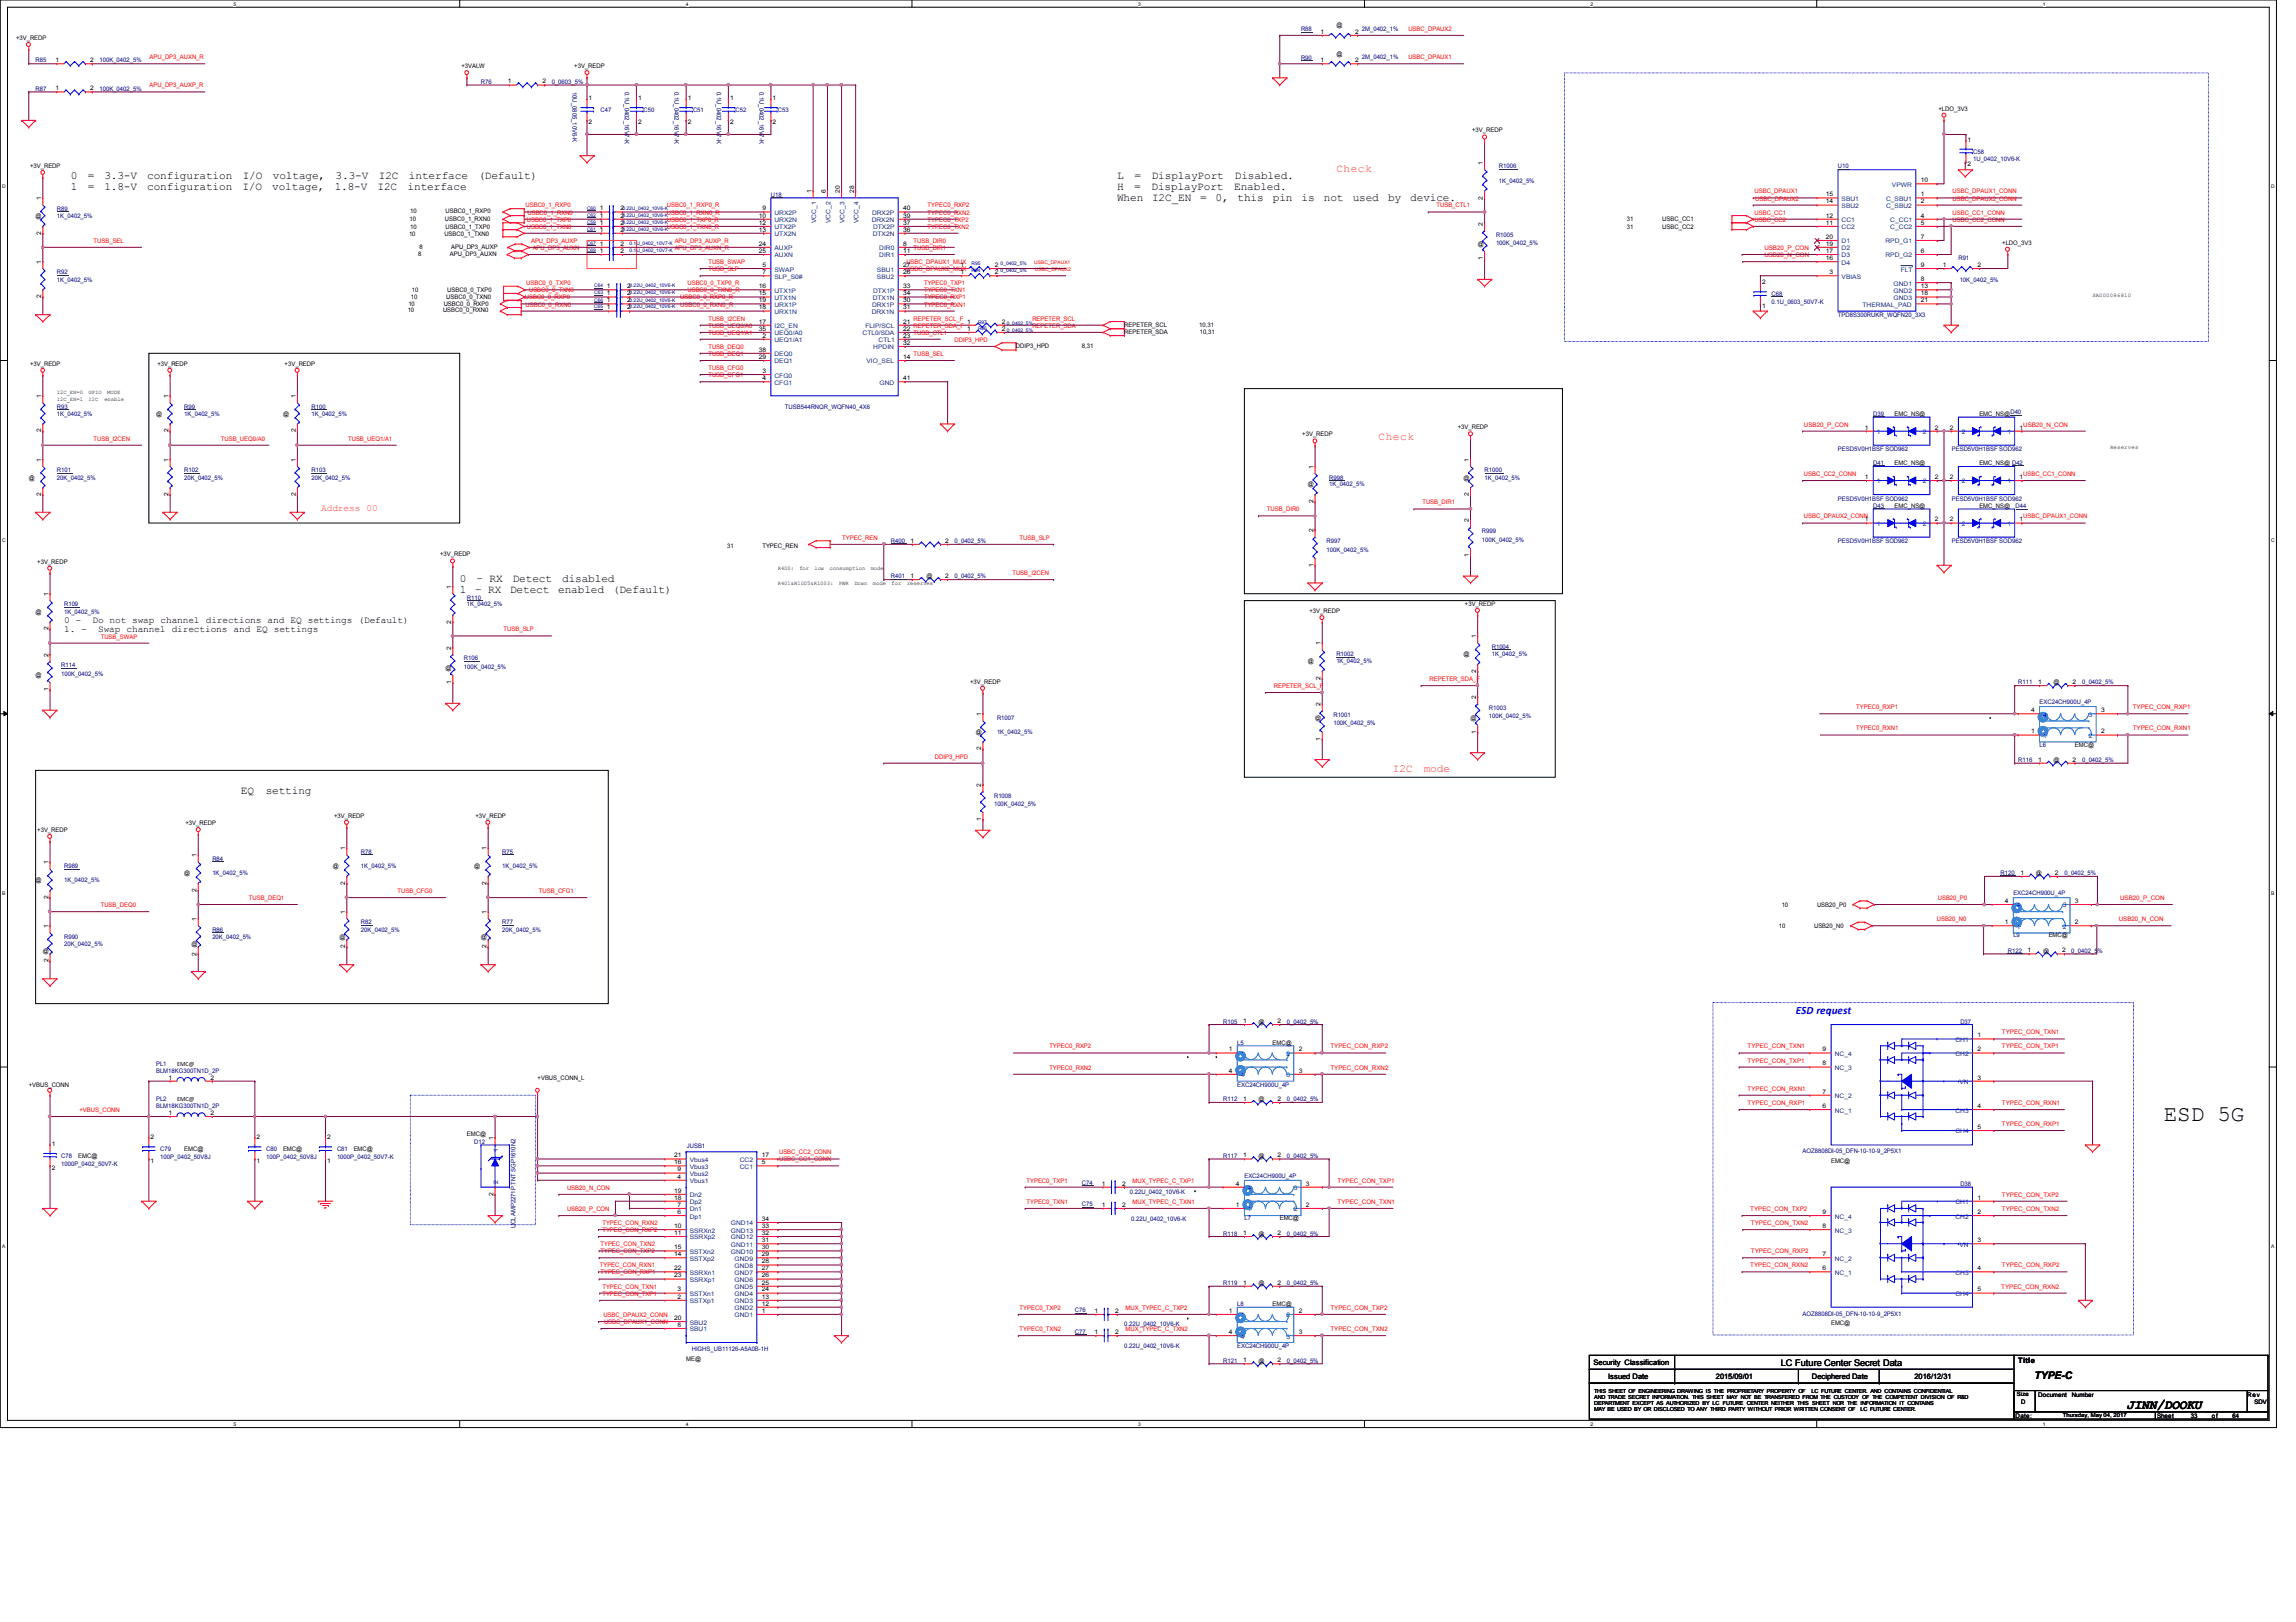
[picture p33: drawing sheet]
<svg xmlns="http://www.w3.org/2000/svg" width="297mm" height="210mm" viewBox="0 0 297 210" stroke-linecap="round" stroke-linejoin="round" font-family="sans-serif">
<defs><g id="words">
<text font-size="2.9" x="279.9" y="145.1">ESD 5G</text>
<text font-size="1.7" x="275.1" y="182.4">JINN/DOOKU</text>
<g font-size="1.4">
<text x="9.2" y="23.2">0</text>
<text x="11.3" y="23.2">=</text>
<text x="13.5" y="23.2">3.3-V</text>
<text x="19" y="23.2">configuration</text>
<text x="31.4" y="23.2">I/O</text>
<text x="35.3" y="23.2">voltage,</text>
<text x="43.4" y="23.2">3.3-V</text>
<text x="49" y="23.2">I2C</text>
<text x="52.9" y="23.2">interface</text>
<text x="61.9" y="23.2">(Default)</text>
<text x="144.5" y="23.2">L</text>
<text x="146.8" y="23.2">=</text>
<text x="149" y="23.2">DisplayPort</text>
<text x="159.8" y="23.2">Disabled.</text>
<text x="9.2" y="24.6">1</text>
<text x="11.3" y="24.6">=</text>
<text x="13.5" y="24.6">1.8-V</text>
<text x="19" y="24.6">configuration</text>
<text x="31.4" y="24.6">I/O</text>
<text x="35.2" y="24.6">voltage,</text>
<text x="43.3" y="24.6">1.8-V</text>
<text x="48.8" y="24.6">I2C</text>
<text x="52.7" y="24.6">interface</text>
<text x="144.5" y="24.6">H</text>
<text x="144.5" y="26">When</text>
<text x="146.7" y="24.6">=</text>
<text x="149" y="24.6">DisplayPort</text>
<text x="149.1" y="26">I2C_EN</text>
<text x="155.3" y="26">=</text>
<text x="157.3" y="26">0,</text>
<text x="159.7" y="24.6">Enabled.</text>
<text x="160.1" y="26">this</text>
<text x="164.7" y="26">pin</text>
<text x="168.4" y="26">is</text>
<text x="171.3" y="26">not</text>
<text x="175" y="26">used</text>
<text x="179.6" y="26">by</text>
<text x="182.4" y="26">device.</text>
<text x="59.5" y="75.3">0</text>
<text x="59.5" y="76.7">1</text>
<text x="61.5" y="76.7">– RX</text>
<text x="61.6" y="75.3">– RX</text>
<text x="66" y="76.7">Detect</text>
<text x="66.3" y="75.3">Detect</text>
<text x="72.2" y="76.7">enabled</text>
<text x="72.7" y="75.3">disabled</text>
<text x="79.3" y="76.7">(Default)</text>
<text x="31.2" y="102.7">EQ</text>
<text x="34.4" y="102.7">setting</text>
<text x="263.2" y="178.4">TYPE-C</text>
</g>
<g font-size="1.4" fill="#ff8000">
<text x="172.9" y="22.2">Check</text>
<text x="178.3" y="57">Check</text>
<text x="180.2" y="99.9">I2C</text>
<text x="184.2" y="99.9">mode</text>
</g>
<text font-size="1.4" fill="#00f" x="232.3" y="131.2">ESD request</text>
<text font-size="1.2" fill="#ff8000" x="41.6" y="66.1">Address 00</text>
<g font-size="1.2">
<text x="8.3" y="80.6">0 –</text>
<text x="8.3" y="81.8">1. –</text>
<text x="12" y="80.6">Do not swap channel directions and EQ settings (Default)</text>
<text x="12.7" y="81.8">Swap channel directions and EQ settings</text>
<text x="230.4" y="176.8">LC Future Center Secret Data</text>
</g>
<g font-size="1">
<text x="206.2" y="176.7">Security Classification</text>
<text x="208.1" y="178.4">Issued Date</text>
<text x="222" y="178.5">2015/09/01</text>
<text x="234.4" y="178.5">Deciphered Date</text>
<text x="247.7" y="178.4">2016/12/31</text>
<text x="261.1" y="176.4">Title</text>
</g>
<g font-size=".8">
<text x="2.1" y="5.2">+3V_REDP</text>
<text x="170.9" y="4.4">1</text>
<text x="172.9" y="3.5">@</text>
<text x="175.3" y="4.4">2</text>
<text x="7.2" y="8">1</text>
<text x="7.2" y="11.7">1</text>
<text x="11.7" y="8">2</text>
<text x="11.7" y="11.7">2</text>
<text x="59.7" y="8.8">+3VALW</text>
<text x="65.7" y="10.8">1</text>
<text x="70.2" y="10.8">2</text>
<text x="74.3" y="8.8">+3V_REDP</text>
<text x="170.9" y="8">1</text>
<text x="172.9" y="7.2">@</text>
<text x="175.3" y="8">2</text>
<text x="76.2" y="12.9">1</text>
<text x="76.2" y="16">2</text>
<text x="82.5" y="12.9">1</text>
<text x="82.5" y="16">2</text>
<text x="89" y="12.9">1</text>
<text x="89" y="16">2</text>
<text x="94.4" y="12.9">1</text>
<text x="94.4" y="16">2</text>
<text x="99.9" y="12.9">1</text>
<text x="99.9" y="16">2</text>
<text x="190.5" y="17.1">+3V_REDP</text>
<text x="250.8" y="14.3">+LDO_3V3</text>
<text x="3.9" y="21.7">+3V_REDP</text>
<text x="191.9" y="21.3" transform="rotate(-90 191.9 21.3)">1</text>
<text x="248.5" y="23.6">10</text>
<text x="254.5" y="18.3">1</text>
<text x="254.5" y="21.4">2</text>
<text x="4.6" y="28.2">@</text>
<text x="5.3" y="25.9" transform="rotate(-90 5.3 25.9)">1</text>
<text x="53" y="28.6">10</text>
<text x="53.1" y="27.6">10</text>
<text x="53.1" y="29.6">10</text>
<text x="57.6" y="28.6">USBC0_1_RXN0</text>
<text x="57.7" y="27.6">USBC0_1_RXP0</text>
<text x="57.7" y="29.6">USBC0_1_TXP0</text>
<text x="77.6" y="29.1">1</text>
<text x="77.6" y="28.2">1</text>
<text x="77.6" y="27.2">1</text>
<text x="77.6" y="30">1</text>
<text x="80.3" y="29.1">2</text>
<text x="80.3" y="28.2">2</text>
<text x="80.3" y="27.2">2</text>
<text x="80.3" y="30">2</text>
<text x="98.2" y="28.2">10</text>
<text x="98.2" y="29.1">12</text>
<text x="98.2" y="30">13</text>
<text x="98.6" y="27.2">9</text>
<text x="105" y="25" transform="rotate(-90 105 25)">1</text>
<text x="106.8" y="25" transform="rotate(-90 106.8 25)">6</text>
<text x="108.7" y="25" transform="rotate(-90 108.7 25)">20</text>
<text x="110.5" y="25" transform="rotate(-90 110.5 25)">28</text>
<text x="116.8" y="30">36</text>
<text x="116.8" y="29.1">37</text>
<text x="116.8" y="28.2">39</text>
<text x="116.8" y="27.2">40</text>
<text x="191.9" y="29.2" transform="rotate(-90 191.9 29.2)">2</text>
<text x="191.9" y="25.8" transform="rotate(-90 191.9 25.8)">2</text>
<text x="210.5" y="28.7">31</text>
<text x="210.5" y="29.6">31</text>
<text x="215.1" y="28.7">USBC_CC1</text>
<text x="215.1" y="29.6">USBC_CC2</text>
<text x="236.2" y="25.4">15</text>
<text x="236.2" y="26.3">14</text>
<text x="236.2" y="28.2">12</text>
<text x="236.2" y="29.1">11</text>
<text x="248.5" y="29.1">5</text>
<text x="248.5" y="28.2">4</text>
<text x="248.5" y="26.3">2</text>
<text x="248.5" y="25.4">1</text>
<text x="5.3" y="34.1" transform="rotate(-90 5.3 34.1)">1</text>
<text x="5.3" y="30.4" transform="rotate(-90 5.3 30.4)">2</text>
<text x="52.9" y="30.5">10</text>
<text x="54.1" y="33.1">8</text>
<text x="54.3" y="32.2">8</text>
<text x="57.5" y="30.5">USBC0_1_TXN0</text>
<text x="58.2" y="33.1">APU_DP3_AUXN</text>
<text x="58.4" y="32.2">APU_DP3_AUXP</text>
<text x="77.6" y="32.7">1</text>
<text x="77.6" y="31.8">1</text>
<text x="80.3" y="32.7">2</text>
<text x="80.3" y="31.8">2</text>
<text x="98.2" y="31.8">24</text>
<text x="98.2" y="32.7">25</text>
<text x="98.6" y="34.5">5</text>
<text x="98.6" y="35.5">7</text>
<text x="116.8" y="35.5">26</text>
<text x="116.8" y="34.5">27</text>
<text x="116.8" y="32.7">11</text>
<text x="116.8" y="31.8">8</text>
<text x="124.2" y="34.5">1</text>
<text x="124.2" y="35.5">1</text>
<text x="128.7" y="34.5">2</text>
<text x="128.7" y="35.5">2</text>
<text x="191.2" y="31.9">@</text>
<text x="191.9" y="33.7" transform="rotate(-90 191.9 33.7)">1</text>
<text x="236.2" y="30.9">20</text>
<text x="236.2" y="31.8">19</text>
<text x="236.2" y="32.7">17</text>
<text x="236.2" y="33.7">16</text>
<text x="236.7" y="35.5">3</text>
<text x="248.5" y="34.5">9</text>
<text x="248.5" y="30.9">7</text>
<text x="248.5" y="32.7">6</text>
<text x="251.3" y="34.5">1</text>
<text x="255.8" y="34.5">2</text>
<text x="259" y="31.7">+LDO_3V3</text>
<text x="5.3" y="38.6" transform="rotate(-90 5.3 38.6)">2</text>
<text x="52.7" y="40.4">10</text>
<text x="52.8" y="39.5">10</text>
<text x="53.2" y="38.7">10</text>
<text x="53.3" y="37.8">10</text>
<text x="57.3" y="40.4">USBC0_0_RXN0</text>
<text x="57.4" y="39.5">USBC0_0_RXP0</text>
<text x="57.7" y="38.7">USBC0_0_TXN0</text>
<text x="57.9" y="37.8">USBC0_0_TXP0</text>
<text x="78.5" y="39.1">1</text>
<text x="78.5" y="37.3">1</text>
<text x="78.5" y="40">1</text>
<text x="78.5" y="38.2">1</text>
<text x="81.1" y="39.1">2</text>
<text x="81.1" y="37.3">2</text>
<text x="81.1" y="40">2</text>
<text x="81.1" y="38.2">2</text>
<text x="98.2" y="37.3">16</text>
<text x="98.2" y="38.2">15</text>
<text x="98.2" y="39.1">19</text>
<text x="98.2" y="40">18</text>
<text x="98.2" y="41.9">17</text>
<text x="116.8" y="41.9">21</text>
<text x="116.8" y="37.3">33</text>
<text x="116.8" y="38.2">34</text>
<text x="116.8" y="39.1">30</text>
<text x="116.8" y="40">31</text>
<text x="125.1" y="41.9">1</text>
<text x="129.6" y="41.9">2</text>
<text x="228" y="39.8">1</text>
<text x="228" y="36.7">2</text>
<text x="248.5" y="36.4">8</text>
<text x="248.5" y="37.3">13</text>
<text x="248.5" y="38.2">18</text>
<text x="248.5" y="39.1">21</text>
<text x="3.9" y="47.3">+3V_REDP</text>
<text x="20.4" y="47.3">+3V_REDP</text>
<text x="36.8" y="47.3">+3V_REDP</text>
<text x="98.2" y="42.8">35</text>
<text x="98.2" y="45.5">38</text>
<text x="98.2" y="46.4">29</text>
<text x="98.6" y="43.7">2</text>
<text x="116.8" y="43.7">23</text>
<text x="116.8" y="42.8">22</text>
<text x="116.8" y="44.6">32</text>
<text x="116.8" y="46.4">14</text>
<text x="125.1" y="42.8">1</text>
<text x="129.6" y="42.8">2</text>
<text x="131.4" y="45">DDIP3_HPD</text>
<text x="140" y="45">8,31</text>
<text x="145.5" y="43.2">REPETER_SDA</text>
<text x="145.5" y="42.3">REPETER_SCL</text>
<text x="155.1" y="42.3">10,31</text>
<text x="155.2" y="43.2">10,31</text>
<text x="5.3" y="51.5" transform="rotate(-90 5.3 51.5)">1</text>
<text x="20.2" y="53.8">@</text>
<text x="21.8" y="51.5" transform="rotate(-90 21.8 51.5)">1</text>
<text x="36.6" y="53.8">@</text>
<text x="38.3" y="51.5" transform="rotate(-90 38.3 51.5)">1</text>
<text x="98.6" y="48.3">3</text>
<text x="98.6" y="49.2">4</text>
<text x="116.8" y="49.2">41</text>
<text x="245.1" y="53.8">EMC_NS@</text>
<text x="256.1" y="53.8">EMC_NS@D40</text>
<text x="5.3" y="59.7" transform="rotate(-90 5.3 59.7)">1</text>
<text x="5.3" y="56" transform="rotate(-90 5.3 56)">2</text>
<text x="21.8" y="59.7" transform="rotate(-90 21.8 59.7)">1</text>
<text x="21.8" y="56" transform="rotate(-90 21.8 56)">2</text>
<text x="38.3" y="59.7" transform="rotate(-90 38.3 59.7)">1</text>
<text x="38.3" y="56" transform="rotate(-90 38.3 56)">2</text>
<text x="168.5" y="56.5">+3V_REDP</text>
<text x="188.6" y="55.5">+3V_REDP</text>
<text x="190" y="59.7" transform="rotate(-90 190 59.7)">1</text>
<text x="241.3" y="55.6">1</text>
<text x="250.3" y="55.6">2</text>
<text x="252.3" y="55.6">2</text>
<text x="261.3" y="55.6">1</text>
<text x="3.7" y="62.1">@</text>
<text x="5.3" y="64.2" transform="rotate(-90 5.3 64.2)">2</text>
<text x="21.8" y="64.2" transform="rotate(-90 21.8 64.2)">2</text>
<text x="38.3" y="64.2" transform="rotate(-90 38.3 64.2)">2</text>
<text x="169.2" y="62.9">@</text>
<text x="169.9" y="65.1" transform="rotate(-90 169.9 65.1)">2</text>
<text x="169.9" y="60.7" transform="rotate(-90 169.9 60.7)">1</text>
<text x="189.4" y="62.1">@</text>
<text x="190" y="64.2" transform="rotate(-90 190 64.2)">2</text>
<text x="241.3" y="62">1</text>
<text x="245.1" y="60.2">EMC_NS@</text>
<text x="245.1" y="65.7">EMC_NS@</text>
<text x="250.3" y="62">2</text>
<text x="252.3" y="62">2</text>
<text x="256.1" y="65.7">EMC_NS@</text>
<text x="256.1" y="60.2">EMC_NS@ D42</text>
<text x="261.3" y="62">1</text>
<text x="94.1" y="70.9">31</text>
<text x="98.6" y="70.9">TYPEC_REN</text>
<text x="117.8" y="70.2">1</text>
<text x="122.3" y="70.2">2</text>
<text x="169.9" y="68.9" transform="rotate(-90 169.9 68.9)">2</text>
<text x="190" y="67.6" transform="rotate(-90 190 67.6)">2</text>
<text x="241.3" y="67.5">1</text>
<text x="250.3" y="67.5">2</text>
<text x="252.3" y="67.5">2</text>
<text x="261.3" y="67.5">1</text>
<text x="4.8" y="72.9">+3V_REDP</text>
<text x="6.3" y="77.1" transform="rotate(-90 6.3 77.1)">1</text>
<text x="56.9" y="72">+3V_REDP</text>
<text x="58.4" y="76.2" transform="rotate(-90 58.4 76.2)">1</text>
<text x="117.8" y="74.8">1</text>
<text x="119.8" y="74.8">@</text>
<text x="122.3" y="74.8">2</text>
<text x="169.9" y="73.4" transform="rotate(-90 169.9 73.4)">1</text>
<text x="190" y="72.1" transform="rotate(-90 190 72.1)">1</text>
<text x="4.6" y="79.4">@</text>
<text x="6.3" y="81.6" transform="rotate(-90 6.3 81.6)">2</text>
<text x="58.4" y="80.7" transform="rotate(-90 58.4 80.7)">2</text>
<text x="169.4" y="79.3">+3V_REDP</text>
<text x="170.9" y="83.5" transform="rotate(-90 170.9 83.5)">1</text>
<text x="189.5" y="78.4">+3V_REDP</text>
<text x="191" y="82.6" transform="rotate(-90 191 82.6)">1</text>
<text x="4.6" y="87.6">@</text>
<text x="6.3" y="89.5" transform="rotate(-90 6.3 89.5)">1</text>
<text x="6.3" y="85" transform="rotate(-90 6.3 85)">2</text>
<text x="57.7" y="86.7">@</text>
<text x="58.4" y="88.5" transform="rotate(-90 58.4 88.5)">1</text>
<text x="58.4" y="84.1" transform="rotate(-90 58.4 84.1)">2</text>
<text x="125.5" y="88.5">+3V_REDP</text>
<text x="169.2" y="85.8">@</text>
<text x="170.9" y="88" transform="rotate(-90 170.9 88)">2</text>
<text x="189.4" y="84.9">@</text>
<text x="191" y="87.1" transform="rotate(-90 191 87.1)">2</text>
<text x="263.7" y="88.5">1</text>
<text x="265.7" y="88.6">@</text>
<text x="268.1" y="88.5">2</text>
<text x="126.2" y="95">@</text>
<text x="127" y="92.7" transform="rotate(-90 127 92.7)">1</text>
<text x="170.1" y="93.1">@</text>
<text x="170.9" y="95.8" transform="rotate(-90 170.9 95.8)">1</text>
<text x="170.9" y="91.4" transform="rotate(-90 170.9 91.4)">2</text>
<text x="190.2" y="93.1">@</text>
<text x="191" y="95" transform="rotate(-90 191 95)">1</text>
<text x="191" y="90.5" transform="rotate(-90 191 90.5)">2</text>
<text x="262.8" y="94.9">1</text>
<text x="262.8" y="92.2">4</text>
<text x="271.8" y="94.9">2</text>
<text x="271.8" y="92.2">3</text>
<text x="127" y="101.8" transform="rotate(-90 127 101.8)">2</text>
<text x="127" y="97.1" transform="rotate(-90 127 97.1)">2</text>
<text x="263.7" y="98.6">1</text>
<text x="265.7" y="98.6">@</text>
<text x="268.1" y="98.6">2</text>
<text x="268.4" y="96.6">EMC@</text>
<text x="4.8" y="107.7">+3V_REDP</text>
<text x="24" y="106.8">+3V_REDP</text>
<text x="43.2" y="105.8">+3V_REDP</text>
<text x="61.5" y="105.8">+3V_REDP</text>
<text x="127" y="106.3" transform="rotate(-90 127 106.3)">1</text>
<text x="6.3" y="111.8" transform="rotate(-90 6.3 111.8)">1</text>
<text x="23.8" y="113.2">@</text>
<text x="25.4" y="111" transform="rotate(-90 25.4 111)">1</text>
<text x="43" y="112.4">@</text>
<text x="44.7" y="110" transform="rotate(-90 44.7 110)">1</text>
<text x="61.3" y="112.4">@</text>
<text x="62.9" y="110" transform="rotate(-90 62.9 110)">1</text>
<text x="261.4" y="113.2">1</text>
<text x="263.4" y="113.2">@</text>
<text x="265.9" y="113.2">2</text>
<text x="4.6" y="114.2">@</text>
<text x="6.3" y="116.3" transform="rotate(-90 6.3 116.3)">2</text>
<text x="25.4" y="119.2" transform="rotate(-90 25.4 119.2)">1</text>
<text x="25.4" y="115.4" transform="rotate(-90 25.4 115.4)">2</text>
<text x="44.7" y="118.2" transform="rotate(-90 44.7 118.2)">1</text>
<text x="44.7" y="114.5" transform="rotate(-90 44.7 114.5)">2</text>
<text x="62.9" y="118.2" transform="rotate(-90 62.9 118.2)">1</text>
<text x="62.9" y="114.5" transform="rotate(-90 62.9 114.5)">2</text>
<text x="230.5" y="117.3">10</text>
<text x="235.1" y="117.3">USB20_P0</text>
<text x="259.4" y="119.6">1</text>
<text x="259.4" y="116.8">4</text>
<text x="268.4" y="119.6">2</text>
<text x="268.4" y="116.8">3</text>
<text x="5.5" y="123.3">@</text>
<text x="6.3" y="124.5" transform="rotate(-90 6.3 124.5)">2</text>
<text x="6.3" y="120.1" transform="rotate(-90 6.3 120.1)">1</text>
<text x="24.8" y="122.4">@</text>
<text x="25.4" y="123.7" transform="rotate(-90 25.4 123.7)">2</text>
<text x="43.9" y="121.5">@</text>
<text x="44.7" y="122.7" transform="rotate(-90 44.7 122.7)">2</text>
<text x="62.2" y="121.5">@</text>
<text x="62.9" y="122.7" transform="rotate(-90 62.9 122.7)">2</text>
<text x="230.1" y="120.1">10</text>
<text x="234.7" y="120.1">USB20_N0</text>
<text x="262.3" y="123.2">1</text>
<text x="264.3" y="123.3">@</text>
<text x="265" y="121.3">EMC@</text>
<text x="266.8" y="123.2">2</text>
<text x="22.9" y="137.9">EMC@</text>
<text x="159" y="136.1">1</text>
<text x="160.8" y="132.4">1</text>
<text x="162.8" y="132.5">@</text>
<text x="164.6" y="135.2">EMC@</text>
<text x="165.3" y="132.4">2</text>
<text x="168" y="136.1">2</text>
<text x="235.8" y="137.9">8</text>
<text x="235.8" y="136.1">9</text>
<text x="255.8" y="134.2">1</text>
<text x="255.8" y="136.1">2</text>
<text x="3.7" y="140.7">+VBUS_CONN</text>
<text x="21.8" y="139.7">1</text>
<text x="22.9" y="142.5">EMC@</text>
<text x="27.2" y="139.7">2</text>
<text x="69.6" y="139.8">+VBUS_CONN_L</text>
<text x="159" y="138.8">4</text>
<text x="160.8" y="142.5">1</text>
<text x="162.8" y="142.5">@</text>
<text x="165.3" y="142.5">2</text>
<text x="168" y="138.8">3</text>
<text x="235.8" y="143.4">6</text>
<text x="235.8" y="141.5">7</text>
<text x="255.8" y="139.7">3</text>
<text x="255.8" y="143.4">4</text>
<text x="6.7" y="148.3">1</text>
<text x="10.1" y="149.8">EMC@</text>
<text x="19.5" y="147.4">2</text>
<text x="21.8" y="144.3">1</text>
<text x="23.8" y="148.9">EMC@</text>
<text x="27.2" y="144.3">2</text>
<text x="33.2" y="147.4">2</text>
<text x="36.6" y="148.9">EMC@</text>
<text x="42.3" y="147.4">2</text>
<text x="45.8" y="148.9">EMC@</text>
<text x="60.4" y="147.1">EMC@</text>
<text x="63.8" y="147.5" transform="rotate(-90 63.8 147.5)">1</text>
<text x="87.2" y="149.8">21</text>
<text x="98.5" y="149.8">17</text>
<text x="160.8" y="149.8">1</text>
<text x="162.8" y="149.8">@</text>
<text x="165.3" y="149.8">2</text>
<text x="255.8" y="146.1">5</text>
<text x="6.7" y="151.4">2</text>
<text x="19.5" y="150.5">1</text>
<text x="33.2" y="150.5">1</text>
<text x="42.3" y="150.5">1</text>
<text x="63.8" y="154.7" transform="rotate(-90 63.8 154.7)">2</text>
<text x="87.2" y="150.7">16</text>
<text x="87.2" y="155.2">18</text>
<text x="87.2" y="154.3">19</text>
<text x="87.7" y="152.5">4</text>
<text x="87.7" y="151.6">9</text>
<text x="98.5" y="150.7">5</text>
<text x="142.5" y="153.4">1</text>
<text x="145.2" y="153.4">2</text>
<text x="159.9" y="153.4">4</text>
<text x="168.9" y="153.4">3</text>
<text x="236.9" y="150.5">EMC@</text>
<text x="255.8" y="155.2">1</text>
<text x="87.2" y="158.9">10</text>
<text x="87.2" y="159.8">11</text>
<text x="87.2" y="161.7">15</text>
<text x="87.7" y="157.1">6</text>
<text x="87.7" y="156.2">7</text>
<text x="98.5" y="161.7">30</text>
<text x="98.5" y="160.7">31</text>
<text x="98.5" y="159.8">32</text>
<text x="98.5" y="158.9">33</text>
<text x="98.5" y="158">34</text>
<text x="142.5" y="156.2">1</text>
<text x="145.2" y="156.2">2</text>
<text x="159.9" y="156.2">1</text>
<text x="160.8" y="159.8">1</text>
<text x="162.8" y="159.9">@</text>
<text x="165.3" y="159.8">2</text>
<text x="165.6" y="157.9">EMC@</text>
<text x="168.9" y="156.2">2</text>
<text x="235.8" y="158.9">8</text>
<text x="235.8" y="157.1">9</text>
<text x="255.8" y="157.1">2</text>
<text x="255.8" y="160.7">3</text>
<text x="87.2" y="162.6">14</text>
<text x="87.2" y="164.4">22</text>
<text x="87.2" y="165.3">23</text>
<text x="87.7" y="167.1">3</text>
<text x="98.5" y="167.1">24</text>
<text x="98.5" y="166.2">25</text>
<text x="98.5" y="165.3">26</text>
<text x="98.5" y="164.4">27</text>
<text x="98.5" y="163.5">28</text>
<text x="98.5" y="162.6">29</text>
<text x="160.8" y="166.2">1</text>
<text x="162.8" y="166.3">@</text>
<text x="165.3" y="166.2">2</text>
<text x="235.8" y="164.4">6</text>
<text x="235.8" y="162.6">7</text>
<text x="255.8" y="164.4">4</text>
<text x="255.8" y="167.1">5</text>
<text x="87.2" y="170.8">20</text>
<text x="87.7" y="168.1">2</text>
<text x="87.7" y="171.7">8</text>
<text x="98.5" y="169.9">1</text>
<text x="98.5" y="169">12</text>
<text x="98.5" y="168.1">13</text>
<text x="141.6" y="169.9">1</text>
<text x="141.6" y="172.6">1</text>
<text x="144.3" y="169.9">2</text>
<text x="144.3" y="172.6">2</text>
<text x="159" y="169.9">1</text>
<text x="159" y="172.6">4</text>
<text x="164.6" y="169">EMC@</text>
<text x="168" y="169.9">2</text>
<text x="168" y="172.6">3</text>
<text x="236.9" y="171.5">EMC@</text>
<text x="88.8" y="176.1">ME@</text>
<text x="160.8" y="176.3">1</text>
<text x="162.8" y="176.4">@</text>
<text x="165.3" y="176.3">2</text>
<text x="260.8" y="183.5">Date:</text>
<text x="260.9" y="180.7">Size</text>
<text x="261.5" y="181.7">D</text>
<text x="263.7" y="180.7">Document</text>
<text x="268.1" y="180.7">Number</text>
<text x="279.1" y="183.5">Sheet</text>
<text x="283.4" y="183.5">33</text>
<text x="286.2" y="183.5">of</text>
<text x="288.8" y="183.5">64</text>
<text x="290.7" y="180.7">Rev</text>
<text x="291.7" y="181.7">SDV</text>
</g>
<g font-size=".8" fill="#000080">
<text x="168.3" y="4.1">R88</text>
<text x="176.2" y="4">2M_0402_1%</text>
<text x="4.6" y="8.1">R85</text>
<text x="4.6" y="11.8">R87</text>
<text x="12.9" y="8.1">100K_0402_5%</text>
<text x="12.9" y="11.8">100K_0402_5%</text>
<text x="62.2" y="10.8">R76</text>
<text x="71.4" y="10.8">0_0603_5%</text>
<text x="74.1" y="11.9" transform="rotate(90 74.1 11.9)">10U_0805_10V6-K</text>
<text x="80.9" y="11.9" transform="rotate(90 80.9 11.9)">0.1U_0402_16V7-K</text>
<text x="87.2" y="11.9" transform="rotate(90 87.2 11.9)">0.1U_0402_16V7-K</text>
<text x="92.7" y="11.9" transform="rotate(90 92.7 11.9)">0.1U_0402_16V7-K</text>
<text x="98.3" y="11.9" transform="rotate(90 98.3 11.9)">0.1U_0402_16V7-K</text>
<text x="168.3" y="7.7">R90</text>
<text x="176.2" y="7.6">2M_0402_1%</text>
<text x="77.7" y="14.5">C47</text>
<text x="83.3" y="14.5">C50</text>
<text x="89.7" y="14.5">C51</text>
<text x="95.2" y="14.5">C52</text>
<text x="100.6" y="14.5">C53</text>
<text x="193.9" y="21.8">R1006</text>
<text x="193.9" y="23.6">1K_0402_5%</text>
<text x="237.8" y="21.8">U10</text>
<text x="255.3" y="19.9">C58</text>
<text x="255.3" y="20.8">1U_0402_10V6-K</text>
<text x="7.4" y="27.3">R89</text>
<text x="7.4" y="28.2">1K_0402_5%</text>
<text x="99.7" y="25.5">U18</text>
<text x="7.4" y="35.5">R92</text>
<text x="193.5" y="30.6">R1005</text>
<text x="193.5" y="31.7">100K_0402_5%</text>
<text x="253.4" y="33.7">R91</text>
<text x="7.4" y="36.4">1K_0402_5%</text>
<text x="229.2" y="38.3">C68</text>
<text x="229.2" y="39.4">0.1U_0603_50V7-K</text>
<text x="237.8" y="41">TPD8S300RUKR_WQFN20_3X3</text>
<text x="253.5" y="36.4">10K_0402_5%</text>
<text x="7.4" y="52.9">R93</text>
<text x="7.4" y="53.8">1K_0402_5%</text>
<text x="23.8" y="52.9">R99</text>
<text x="23.8" y="53.8">1K_0402_5%</text>
<text x="40.3" y="52.9">R100</text>
<text x="40.3" y="53.8">1K_0402_5%</text>
<text x="101.6" y="52.9">TUSB544RNQR_WQFN40_4X6</text>
<text x="242.4" y="53.8">D39</text>
<text x="237.8" y="58.4">PESD5V0H1BSF SOD962</text>
<text x="252.5" y="58.4">PESD5V0H1BSF SOD962</text>
<text x="7.4" y="61.1">R101</text>
<text x="7.4" y="62.1">20K_0402_5%</text>
<text x="23.8" y="61.1">R102</text>
<text x="23.8" y="62.1">20K_0402_5%</text>
<text x="40.3" y="61.1">R103</text>
<text x="40.3" y="62.1">20K_0402_5%</text>
<text x="172" y="62.1">R998</text>
<text x="172" y="62.9">1K_0402_5%</text>
<text x="192.1" y="61.1">R1000</text>
<text x="192.1" y="62.1">1K_0402_5%</text>
<text x="237.8" y="64.8">PESD5V0H1BSF SOD962</text>
<text x="242.4" y="60.2">D41</text>
<text x="242.4" y="65.7">D43</text>
<text x="252.5" y="64.8">PESD5V0H1BSF SOD962</text>
<text x="260.8" y="65.8">D44</text>
<text x="115.3" y="70.3">R400</text>
<text x="123.5" y="70.3">0_0402_5%</text>
<text x="171.6" y="70.3">R997</text>
<text x="171.6" y="71.4">100K_0402_5%</text>
<text x="191.7" y="69">R999</text>
<text x="191.7" y="70.1">100K_0402_5%</text>
<text x="237.8" y="70.3">PESD5V0H1BSF SOD962</text>
<text x="252.5" y="70.3">PESD5V0H1BSF SOD962</text>
<text x="60.4" y="77.6">R110</text>
<text x="115.3" y="74.8">R401</text>
<text x="123.5" y="74.8">0_0402_5%</text>
<text x="8.3" y="78.5">R109</text>
<text x="8.3" y="79.4">1K_0402_5%</text>
<text x="60.4" y="78.5">1K_0402_5%</text>
<text x="193" y="84">R1004</text>
<text x="7.9" y="86.4">R114</text>
<text x="7.9" y="87.5">100K_0402_5%</text>
<text x="60" y="85.5">R106</text>
<text x="60" y="86.5">100K_0402_5%</text>
<text x="172.9" y="84.9">R1002</text>
<text x="172.9" y="85.8">1K_0402_5%</text>
<text x="193" y="84.9">1K_0402_5%</text>
<text x="261.1" y="88.6">R111</text>
<text x="269.4" y="88.6">0_0402_5%</text>
<text x="129" y="93.1">R1007</text>
<text x="129" y="95">1K_0402_5%</text>
<text x="172.5" y="92.8">R1001</text>
<text x="172.5" y="93.9">100K_0402_5%</text>
<text x="192.6" y="91.9">R1003</text>
<text x="192.6" y="93">100K_0402_5%</text>
<text x="263.9" y="91.1">EXC24CH900U_4P</text>
<text x="261.1" y="98.6">R116</text>
<text x="263.9" y="96.6">L6</text>
<text x="269.4" y="98.6">0_0402_5%</text>
<text x="128.6" y="103.2">R1008</text>
<text x="128.6" y="104.3">100K_0402_5%</text>
<text x="8.3" y="112.4">R989</text>
<text x="27.5" y="111.4">R84</text>
<text x="27.5" y="113.2">1K_0402_5%</text>
<text x="46.7" y="110.5">R78</text>
<text x="46.7" y="112.4">1K_0402_5%</text>
<text x="65" y="110.5">R75</text>
<text x="65" y="112.4">1K_0402_5%</text>
<text x="258.8" y="113.2">R120</text>
<text x="267.1" y="113.2">0_0402_5%</text>
<text x="8.3" y="114.2">1K_0402_5%</text>
<text x="46.7" y="119.6">R82</text>
<text x="65" y="119.6">R77</text>
<text x="260.5" y="115.8">EXC24CH900U_4P</text>
<text x="8.3" y="121.5">R990</text>
<text x="8.3" y="122.4">20K_0402_5%</text>
<text x="27.5" y="120.6">R86</text>
<text x="27.5" y="121.5">20K_0402_5%</text>
<text x="46.7" y="120.6">20K_0402_5%</text>
<text x="65" y="120.6">20K_0402_5%</text>
<text x="259.8" y="123.3">R122</text>
<text x="260.5" y="121.3">L9</text>
<text x="268" y="123.3">0_0402_5%</text>
<text x="20.2" y="137.9">PL1</text>
<text x="158.2" y="132.5">R105</text>
<text x="160.1" y="135.2">L5</text>
<text x="166.5" y="132.5">0_0402_5%</text>
<text x="253.6" y="132.5">D37</text>
<text x="20.2" y="142.5">PL2</text>
<text x="20.2" y="143.4">BLM18KG300TN1D_2P</text>
<text x="20.2" y="138.9">BLM18KG300TN1D_2P</text>
<text x="158.2" y="142.5">R112</text>
<text x="160.1" y="140.7">EXC24CH900U_4P</text>
<text x="166.5" y="142.5">0_0402_5%</text>
<text x="7.9" y="149.8">C78</text>
<text x="20.7" y="148.9">C79</text>
<text x="34.5" y="148.9">C80</text>
<text x="43.6" y="148.9">C81</text>
<text x="61.3" y="148">D12</text>
<text x="88.9" y="148.5">JUSB1</text>
<text x="158.2" y="149.8">R117</text>
<text x="166.5" y="149.8">0_0402_5%</text>
<text x="233.2" y="149.3">AOZ8808DI-05_DFN-10-10-9_2P5X1</text>
<text x="7.9" y="150.9">1000P_0402_50V7-K</text>
<text x="20.7" y="150">100P_0402_50V8J</text>
<text x="34.5" y="150">100P_0402_50V8J</text>
<text x="43.6" y="150">1000P_0402_50V7-K</text>
<text x="140" y="153.4">C74</text>
<text x="146.2" y="154.5">0.22U_0402_10V6-K</text>
<text x="161" y="152.4">EXC24CH900U_4P</text>
<text x="253.6" y="153.5">D38</text>
<text x="66.7" y="158.9" transform="rotate(-90 66.7 158.9)">UCLAMP2271P.TNT SGP1610N2</text>
<text x="140" y="156.1">C75</text>
<text x="146.3" y="157.9">0.22U_0402_10V6-K</text>
<text x="158.2" y="159.9">R118</text>
<text x="161" y="157.9">L7</text>
<text x="166.5" y="159.9">0_0402_5%</text>
<text x="158.2" y="166.3">R119</text>
<text x="166.5" y="166.3">0_0402_5%</text>
<text x="139.1" y="169.8">C76</text>
<text x="139.1" y="172.6">C77</text>
<text x="145.5" y="171.7">0.22U_0402_10V6-K</text>
<text x="160.1" y="169">L8</text>
<text x="233.2" y="170.3">AOZ8808DI-05_DFN-10-10-9_2P5X1</text>
<text x="89.5" y="174.9">HIGHS_UB11126-A5A0B-1H</text>
<text x="145.5" y="174.4">0.22U_0402_10V6-K</text>
<text x="158.2" y="176.4">R121</text>
<text x="160.1" y="174.5">EXC24CH900U_4P</text>
<text x="166.5" y="176.4">0_0402_5%</text>
</g>
<g font-size=".8" fill="#f00">
<text x="182.2" y="4">USBC_DPAUX2</text>
<text x="19.3" y="7.7">APU_DP3_AUXN_R</text>
<text x="19.3" y="11.3">APU_DP3_AUXP_R</text>
<text x="182.2" y="7.7">USBC_DPAUX1</text>
<text x="68" y="26.8">USBC0_1_RXP0</text>
<text x="68.2" y="28.7">USBC0_1_TXP0</text>
<text x="68.2" y="29.6">USBC0_1_TXN0</text>
<text x="68.2" y="27.8">USBC0_1_RXN0</text>
<text x="86.3" y="26.8">USBC0_1_RXP0_R</text>
<text x="86.3" y="27.8">USBC0_1_RXN0_R</text>
<text x="86.3" y="28.7">USBC0_1_TXP0_R</text>
<text x="86.3" y="29.6">USBC0_1_TXN0_R</text>
<text x="120" y="28.7">TYPEC0_TXP2</text>
<text x="120" y="29.6">TYPEC0_TXN2</text>
<text x="120" y="27.8">TYPEC0_RXN2</text>
<text x="120" y="26.8">TYPEC0_RXP2</text>
<text x="185.8" y="26.8">TUSB_CTL1</text>
<text x="227" y="25">USBC_DPAUX1</text>
<text x="227" y="27.8">USBC_CC1</text>
<text x="227" y="28.7">USBC_CC2</text>
<text x="227.1" y="26">USBC_DPAUX2</text>
<text x="252.6" y="25">USBC_DPAUX1_CONN</text>
<text x="252.6" y="26">USBC_DPAUX2_CONN</text>
<text x="252.6" y="28.7">USBC_CC2_CONN</text>
<text x="252.6" y="27.8">USBC_CC1_CONN</text>
<text x="12.1" y="31.4">TUSB_SEL</text>
<text x="68.7" y="31.4">APU_DP3_AUXP</text>
<text x="68.9" y="32.3">APU_DP3_AUXN</text>
<text x="87.3" y="32.3">APU_DP3_AUXN_R</text>
<text x="87.3" y="31.4">APU_DP3_AUXP_R</text>
<text x="91.6" y="34.2">TUSB_SWAP</text>
<text x="91.6" y="35.1">TUSB_SLP</text>
<text x="117.3" y="34.2">USBC_DPAUX1_MUX</text>
<text x="117.3" y="35.1">USBC_DPAUX2_MUX</text>
<text x="118.2" y="31.4">TUSB_DIR0</text>
<text x="118.2" y="32.3">TUSB_DIR1</text>
<text x="228.3" y="33.3">USB20_N_CON</text>
<text x="228.3" y="32.3">USB20_P_CON</text>
<text x="67.9" y="38.7">USBC0_0_RXP0</text>
<text x="68" y="39.7">USBC0_0_RXN0</text>
<text x="68.1" y="36.9">USBC0_0_TXP0</text>
<text x="68.4" y="37.8">USBC0_0_TXN0</text>
<text x="88" y="39.7">USBC0_0_RXN0_R</text>
<text x="88" y="38.7">USBC0_0_RXP0_R</text>
<text x="88.9" y="36.9">USBC0_0_TXP0_R</text>
<text x="88.9" y="37.8">USBC0_0_TXN0_R</text>
<text x="91.6" y="41.5">TUSB_I2CEN</text>
<text x="118.2" y="41.5">REPETER_SCL_F</text>
<text x="119.5" y="36.9">TYPEC0_TXP1</text>
<text x="119.5" y="37.8">TYPEC0_TXN1</text>
<text x="119.5" y="38.7">TYPEC0_RXP1</text>
<text x="119.5" y="39.7">TYPEC0_RXN1</text>
<text x="133.6" y="41.5">REPETER_SCL</text>
<text x="91.6" y="42.4">TUSB_UEQ0/A0</text>
<text x="91.6" y="43.3">TUSB_UEQ1/A1</text>
<text x="91.6" y="45.1">TUSB_DEQ0</text>
<text x="91.6" y="46.1">TUSB_DEQ1</text>
<text x="91.6" y="47.9">TUSB_CFG0</text>
<text x="118.2" y="42.4">REPETER_SDA_F</text>
<text x="118.2" y="43.3">TUSB_CTL1</text>
<text x="118.2" y="46.1">TUSB_SEL</text>
<text x="123.5" y="44.2">DDIP3_HPD</text>
<text x="133.6" y="42.4">REPETER_SDA</text>
<text x="91.6" y="48.8">TUSB_CFG1</text>
<text x="12.1" y="57">TUSB_I2CEN</text>
<text x="28.6" y="57">TUSB_UEQ0/A0</text>
<text x="45" y="57">TUSB_UEQ1/A1</text>
<text x="233.4" y="55.2">USB20_P_CON</text>
<text x="261.7" y="55.2">USB20_N_CON</text>
<text x="184" y="65.3">TUSB_DIR1</text>
<text x="233.4" y="61.6">USBC_CC2_CONN</text>
<text x="261.7" y="61.6">USBC_CC1_CONN</text>
<text x="109" y="69.8">TYPEC_REN</text>
<text x="131.9" y="69.8">TUSB_SLP</text>
<text x="163.9" y="66.2">TUSB_DIR0</text>
<text x="233.4" y="67.1">USBC_DPAUX2_CONN</text>
<text x="261.7" y="67.1">USBC_DPAUX1_CONN</text>
<text x="131" y="74.4">TUSB_I2CEN</text>
<text x="13" y="82.6">TUSB_SWAP</text>
<text x="65.1" y="81.7">TUSB_SLP</text>
<text x="164.8" y="89">REPETER_SCL_F</text>
<text x="185" y="88.1">REPETER_SDA_F</text>
<text x="240.2" y="94.5">TYPEC0_RXN1</text>
<text x="240.2" y="91.8">TYPEC0_RXP1</text>
<text x="275.9" y="94.5">TYPEC_CON_RXN1</text>
<text x="275.9" y="91.8">TYPEC_CON_RXP1</text>
<text x="120.9" y="98.2">DDIP3_HPD</text>
<text x="13" y="117.4">TUSB_DEQ0</text>
<text x="32.2" y="116.5">TUSB_DEQ1</text>
<text x="51.4" y="115.6">TUSB_CFG0</text>
<text x="69.7" y="115.6">TUSB_CFG1</text>
<text x="250.6" y="119.2">USB20_N0</text>
<text x="250.7" y="116.5">USB20_P0</text>
<text x="274.1" y="119.2">USB20_N_CON</text>
<text x="274.3" y="116.5">USB20_P_CON</text>
<text x="135.8" y="135.7">TYPEC0_RXP2</text>
<text x="172.1" y="135.7">TYPEC_CON_RXP2</text>
<text x="226.1" y="135.7">TYPEC_CON_TXN1</text>
<text x="226.1" y="137.5">TYPEC_CON_TXP1</text>
<text x="259" y="133.9">TYPEC_CON_TXN1</text>
<text x="259" y="135.7">TYPEC_CON_TXP1</text>
<text x="10.3" y="143.9">+VBUS_CONN</text>
<text x="135.8" y="138.4">TYPEC0_RXN2</text>
<text x="172.1" y="138.4">TYPEC_CON_RXN2</text>
<text x="226.1" y="141.1">TYPEC_CON_RXN1</text>
<text x="226.1" y="143">TYPEC_CON_RXP1</text>
<text x="259" y="143">TYPEC_CON_RXN1</text>
<text x="100.8" y="149.4">USBC_CC2_CONN</text>
<text x="259" y="145.7">TYPEC_CON_RXP1</text>
<text x="73.4" y="154">USB20_N_CON</text>
<text x="100.8" y="150.3">USBC_CC1_CONN</text>
<text x="132.8" y="155.8">TYPEC0_TXN1</text>
<text x="132.8" y="153">TYPEC0_TXP1</text>
<text x="146.5" y="155.8">MUX_TYPEC_C_TXN1</text>
<text x="146.5" y="153">MUX_TYPEC_C_TXP1</text>
<text x="173.1" y="153">TYPEC_CON_TXP1</text>
<text x="173.1" y="155.8">TYPEC_CON_TXN1</text>
<text x="259" y="154.9">TYPEC_CON_TXP2</text>
<text x="73.4" y="156.7">USB20_P_CON</text>
<text x="77.7" y="161.3">TYPEC_CON_TXN2</text>
<text x="77.9" y="158.5">TYPEC_CON_RXN2</text>
<text x="77.9" y="159.4">TYPEC_CON_RXP2</text>
<text x="226.4" y="156.7">TYPEC_CON_TXP2</text>
<text x="226.5" y="158.5">TYPEC_CON_TXN2</text>
<text x="259" y="156.7">TYPEC_CON_TXN2</text>
<text x="77.6" y="164">TYPEC_CON_RXN1</text>
<text x="77.7" y="164.9">TYPEC_CON_RXP1</text>
<text x="77.7" y="162.2">TYPEC_CON_TXP2</text>
<text x="77.9" y="166.8">TYPEC_CON_TXN1</text>
<text x="77.9" y="167.7">TYPEC_CON_TXP1</text>
<text x="226.4" y="164">TYPEC_CON_RXN2</text>
<text x="226.5" y="162.2">TYPEC_CON_RXP2</text>
<text x="258.9" y="166.8">TYPEC_CON_RXN2</text>
<text x="259" y="164">TYPEC_CON_RXP2</text>
<text x="78.1" y="170.4">USBC_DPAUX2_CONN</text>
<text x="78.1" y="171.3">USBC_DPAUX1_CONN</text>
<text x="131.9" y="172.3">TYPEC0_TXN2</text>
<text x="131.9" y="169.5">TYPEC0_TXP2</text>
<text x="145.6" y="169.5">MUX_TYPEC_C_TXP2</text>
<text x="145.6" y="172.3">MUX_TYPEC_C_TXN2</text>
<text x="172.1" y="169.5">TYPEC_CON_TXP2</text>
<text x="172.1" y="172.3">TYPEC_CON_TXN2</text>
</g>
<g font-size=".8" fill="#004080">
<text x="100.2" y="27.8">URX2P</text>
<text x="100.2" y="28.7">URX2N</text>
<text x="100.2" y="29.7">UTX2P</text>
<text x="105.6" y="28.9" transform="rotate(-90 105.6 28.9)">VCC_1</text>
<text x="107.4" y="28.9" transform="rotate(-90 107.4 28.9)">VCC_2</text>
<text x="109.3" y="28.9" transform="rotate(-90 109.3 28.9)">VCC_3</text>
<text x="111.1" y="28.9" transform="rotate(-90 111.1 28.9)">VCC_4</text>
<text x="112.8" y="28.7">DRX2N</text>
<text x="112.8" y="27.8">DRX2P</text>
<text x="112.9" y="29.7">DTX2P</text>
<text x="238.2" y="26">SBU1</text>
<text x="238.2" y="26.9">SBU2</text>
<text x="238.2" y="28.7">CC1</text>
<text x="238.2" y="29.7">CC2</text>
<text x="244" y="26.9">C_SBU2</text>
<text x="244" y="26">C_SBU1</text>
<text x="244.6" y="29.7">C_CC2</text>
<text x="244.6" y="28.7">C_CC1</text>
<text x="244.8" y="24.2">VPWR</text>
<text x="100.2" y="30.6">UTX2N</text>
<text x="100.2" y="32.4">AUXP</text>
<text x="100.2" y="33.3">AUXN</text>
<text x="100.2" y="35.1">SWAP</text>
<text x="112.9" y="30.6">DTX2N</text>
<text x="113.5" y="35.1">SBU1</text>
<text x="113.7" y="33.3">DIR1</text>
<text x="113.7" y="32.4">DIR0</text>
<text x="238.2" y="31.5">D1</text>
<text x="238.2" y="32.4">D2</text>
<text x="238.2" y="33.3">D3</text>
<text x="238.2" y="34.2">D4</text>
<text x="243.9" y="31.5">RPD_G1</text>
<text x="243.9" y="33.3">RPD_G2</text>
<text x="245.9" y="35.1">FLT</text>
<text x="100.2" y="36.1">SLP_S0#</text>
<text x="100.2" y="37.9">UTX1P</text>
<text x="100.2" y="38.8">UTX1N</text>
<text x="100.2" y="39.7">URX1P</text>
<text x="100.2" y="40.6">URX1N</text>
<text x="112.8" y="40.6">DRX1N</text>
<text x="112.8" y="39.7">DRX1P</text>
<text x="112.9" y="38.8">DTX1N</text>
<text x="112.9" y="37.9">DTX1P</text>
<text x="113.5" y="36.1">SBU2</text>
<text x="238.2" y="36.1">VBIAS</text>
<text x="241" y="39.7">THERMAL_PAD</text>
<text x="245" y="37">GND1</text>
<text x="245" y="37.9">GND2</text>
<text x="245" y="38.8">GND3</text>
<text x="100.2" y="42.5">I2C_EN</text>
<text x="100.2" y="43.4">UEQ0/A0</text>
<text x="100.2" y="44.3">UEQ1/A1</text>
<text x="100.2" y="46.1">DEQ0</text>
<text x="100.2" y="47">DEQ1</text>
<text x="111.6" y="43.4">CTL0/SDA</text>
<text x="112" y="42.5">FLIP/SCL</text>
<text x="112.1" y="47">VIO_SEL</text>
<text x="113" y="45.2">HPDIN</text>
<text x="113.7" y="44.3">CTL1</text>
<text x="100.2" y="48.9">CFG0</text>
<text x="100.2" y="49.8">CFG1</text>
<text x="113.8" y="49.8">GND</text>
<text x="242.8" y="56.2">1</text>
<text x="248.7" y="56.2">2</text>
<text x="253.8" y="56.2">2</text>
<text x="259.7" y="56.2">1</text>
<text x="242.8" y="62.6">1</text>
<text x="248.7" y="62.6">2</text>
<text x="253.8" y="62.6">2</text>
<text x="259.7" y="62.6">1</text>
<text x="242.8" y="68.1">1</text>
<text x="248.7" y="68.1">2</text>
<text x="253.8" y="68.1">2</text>
<text x="259.7" y="68.1">1</text>
<text x="264.3" y="95.5">1</text>
<text x="264.3" y="92.8">4</text>
<text x="270.3" y="95.5">2</text>
<text x="270.3" y="92.8">3</text>
<text x="260.9" y="117.4">4</text>
<text x="266.9" y="117.4">3</text>
<text x="260.9" y="120.2">1</text>
<text x="266.9" y="120.2">2</text>
<text x="160.5" y="136.7">1</text>
<text x="166.5" y="136.7">2</text>
<text x="237.4" y="136.7">NC_4</text>
<text x="253" y="134.8">CH1</text>
<text x="253" y="136.7">CH2</text>
<text x="160.5" y="139.4">4</text>
<text x="166.5" y="139.4">3</text>
<text x="237.4" y="144">NC_1</text>
<text x="237.4" y="142.1">NC_2</text>
<text x="237.4" y="138.5">NC_3</text>
<text x="253" y="144">CH3</text>
<text x="253.5" y="140.3">VN</text>
<text x="64.4" y="149.1" transform="rotate(-90 64.4 149.1)">1</text>
<text x="253" y="146.7">CH4</text>
<text x="64.4" y="153.2" transform="rotate(-90 64.4 153.2)">2</text>
<text x="89.2" y="153.1">Vbus1</text>
<text x="89.2" y="152.2">Vbus2</text>
<text x="89.2" y="151.3">Vbus3</text>
<text x="89.2" y="155.8">Dp2</text>
<text x="89.2" y="154.9">Dn2</text>
<text x="89.2" y="150.4">Vbus4</text>
<text x="95.7" y="151.3">CC1</text>
<text x="95.7" y="150.4">CC2</text>
<text x="161.5" y="154">4</text>
<text x="167.4" y="154">3</text>
<text x="253" y="155.8">CH1</text>
<text x="89.2" y="157.7">Dp1</text>
<text x="89.2" y="156.8">Dn1</text>
<text x="89.2" y="159.5">SSRXn2</text>
<text x="89.2" y="160.4">SSRXp2</text>
<text x="94.6" y="161.3">GND11</text>
<text x="94.6" y="160.4">GND12</text>
<text x="94.6" y="159.5">GND13</text>
<text x="94.6" y="158.6">GND14</text>
<text x="161.5" y="156.8">1</text>
<text x="167.4" y="156.8">2</text>
<text x="237.4" y="159.5">NC_3</text>
<text x="237.4" y="157.7">NC_4</text>
<text x="253" y="157.7">CH2</text>
<text x="253.5" y="161.3">VN</text>
<text x="89.2" y="167.7">SSTXn1</text>
<text x="89.2" y="163.2">SSTXp2</text>
<text x="89.2" y="162.3">SSTXn2</text>
<text x="89.2" y="165">SSRXn1</text>
<text x="89.2" y="165.9">SSRXp1</text>
<text x="94.6" y="162.3">GND10</text>
<text x="95" y="167.7">GND4</text>
<text x="95" y="166.8">GND5</text>
<text x="95" y="165.9">GND6</text>
<text x="95" y="165">GND7</text>
<text x="95" y="164.1">GND8</text>
<text x="95" y="163.2">GND9</text>
<text x="237.4" y="165">NC_1</text>
<text x="237.4" y="163.2">NC_2</text>
<text x="253" y="165">CH3</text>
<text x="253" y="167.7">CH4</text>
<text x="89.2" y="168.7">SSTXp1</text>
<text x="89.2" y="172.3">SBU1</text>
<text x="89.2" y="171.4">SBU2</text>
<text x="95" y="170.5">GND1</text>
<text x="95" y="169.5">GND2</text>
<text x="95" y="168.7">GND3</text>
<text x="160.5" y="170.5">1</text>
<text x="160.5" y="173.2">4</text>
<text x="166.5" y="170.5">2</text>
<text x="166.5" y="173.2">3</text>
</g>
<g font-size=".7">
<text x="270.7" y="38.4">SA000086810</text>
<text x="7.4" y="50.9">I2C_EN=0</text>
<text x="7.4" y="51.9">I2C_EN=1</text>
<text x="11.5" y="50.9">GPIO</text>
<text x="11.5" y="51.9">I2C</text>
<text x="13.5" y="51.9">enable</text>
<text x="13.9" y="50.9">MODE</text>
<text x="273" y="58.2">Reserves</text>
<text x="100.6" y="73.8">R400:</text>
<text x="100.6" y="75.6">R401&amp;R1005&amp;R1003:</text>
<text x="103.4" y="73.8">for</text>
<text x="105.4" y="73.8">low</text>
<text x="107.3" y="73.8">consumption</text>
<text x="108.5" y="75.6">PWR</text>
<text x="110.5" y="75.6">Down</text>
<text x="112.6" y="73.8">mode</text>
<text x="112.9" y="75.6">mode</text>
<text x="115.4" y="75.6">for</text>
<text x="117.3" y="75.6">reserves</text>
<text x="206.2" y="181">AND TRADE SECRET INFORMATION. THIS SHEET MAY NOT BE TRANSFERED FROM THE CUSTODY OF THE COMPETENT DIVISION OF R&amp;D</text>
<text x="206.2" y="180.3">THIS SHEET OF ENGINEERING DRAWING IS THE PROPRIETARY PROPERTY OF</text>
<text x="206.2" y="181.8">DEPARTMENT EXCEPT AS AUTHORIZED BY LC FUTURE CENTER NEITHER THIS SHEET NOR THE INFORMATION IT CONTAINS</text>
<text x="206.2" y="182.5">MAY BE USED BY OR DISCLOSED TO ANY THIRD PARTY WITHOUT PRIOR WRITTEN CONSENT OF</text>
<text x="234.4" y="180.3">LC FUTURE CENTER. AND CONTAINS CONFIDENTIAL</text>
<text x="240.7" y="182.5">LC FUTURE CENTER.</text>
<text x="266.9" y="183.3">Thursday, May 04, 2017</text>
</g>
<g font-size=".6">
<text x="30.2" y=".7">5</text>
<text x="88.7" y=".7">4</text>
<text x="147.2" y=".7">3</text>
<text x="205.8" y=".7">2</text>
<text x="264.3" y=".7">1</text>
<text x=".3" y="24.4">D</text>
<text x="293.8" y="24.4">D</text>
<text x=".3" y="70.1">C</text>
<text x="293.8" y="70.1">C</text>
<text x=".3" y="115.8">B</text>
<text x="293.8" y="115.8">B</text>
<text x=".3" y="161.5">A</text>
<text x="293.8" y="161.5">A</text>
<text x="30.2" y="184.5">5</text>
<text x="88.7" y="184.5">4</text>
<text x="147.2" y="184.5">3</text>
<text x="205.8" y="184.5">2</text>
<text x="264.3" y="184.5">1</text>
</g>
<g font-size=".6" fill="#000080">
<text x="75.9" y="29">C59</text>
<text x="75.9" y="28">C62</text>
<text x="75.9" y="27.1">C60</text>
<text x="75.9" y="29.9">C61</text>
<text x="80.5" y="29">0.22U_0402_10V6-K</text>
<text x="80.5" y="28">0.22U_0402_10V6-K</text>
<text x="80.5" y="27.1">0.22U_0402_10V6-K</text>
<text x="80.5" y="29.9">0.22U_0402_10V6-K</text>
<text x="75.9" y="32.6">C69</text>
<text x="75.9" y="31.7">C67</text>
<text x="81.4" y="32.6">0.1U_0402_10V7-K</text>
<text x="81.4" y="31.7">0.1U_0402_10V7-K</text>
<text x="125.7" y="34.2">R95</text>
<text x="125.7" y="35.2">R94</text>
<text x="129.5" y="34.2">0_0402_5%</text>
<text x="129.5" y="35.2">0_0402_5%</text>
<text x="76.9" y="39">C66</text>
<text x="76.9" y="37.2">C64</text>
<text x="76.9" y="39.9">C65</text>
<text x="76.9" y="38.1">C63</text>
<text x="81.4" y="39">0.22U_0402_10V6-K</text>
<text x="81.4" y="37.2">0.22U_0402_10V6-K</text>
<text x="81.4" y="39.9">0.22U_0402_10V6-K</text>
<text x="81.4" y="38.1">0.22U_0402_10V6-K</text>
<text x="126.5" y="41.9">R97</text>
<text x="126.5" y="42.8">R96</text>
<text x="130.3" y="42.9">0_0402_5%</text>
<text x="130.3" y="42">0_0402_5%</text>
</g>
<g font-size=".6" fill="#f00">
<text x="133.8" y="34.2">USBC_DPAUX1</text>
<text x="133.9" y="35.1">USBC_DPAUX2</text>
</g>
</g></defs>
<path d="M0 0h294.5v184.7h-294.5zM1 .9h292.6v182.9h-292.6z" fill="none" stroke="#000" stroke-width=".13"/>
<g fill="#fff">
<path d="M30.2 .1h.4v.7h-.4z"/>
<path d="M30.2 183.9h.4v.8h-.4z"/>
</g>
<path d="M59.5 0v.9M59.5 183.8v.9" fill="none" stroke="#000" stroke-width=".13"/>
<g fill="#fff">
<path d="M88.7 .1h.4v.7h-.4z"/>
<path d="M88.7 183.9h.4v.8h-.4z"/>
</g>
<path d="M118 0v.9M118 183.8v.9" fill="none" stroke="#000" stroke-width=".13"/>
<g fill="#fff">
<path d="M147.2 .1h.4v.7h-.4z"/>
<path d="M147.2 183.9h.4v.8h-.4z"/>
</g>
<path d="M176.5 0v.9M176.5 183.8v.9" fill="none" stroke="#000" stroke-width=".13"/>
<g fill="#fff">
<path d="M205.8 .1h.3v.7h-.3z"/>
<path d="M205.8 183.9h.3v.8h-.3z"/>
</g>
<path d="M235 0v.9M235 183.8v.9" fill="none" stroke="#000" stroke-width=".13"/>
<g fill="#fff">
<path d="M264.3 .1h.3v.7h-.3z"/>
<path d="M264.3 183.9h.3v.8h-.3z"/>
<path d="M.3 23.8h.5v.7h-.5z"/>
<path d="M293.8 23.8h.5v.7h-.5z"/>
<path d="M.3 69.5h.5v.7h-.5z"/>
<path d="M293.8 69.5h.5v.7h-.5z"/>
</g>
<path d="M0 46.7h1M293.6 46.7h.9" fill="none" stroke="#000" stroke-width=".13"/>
<g fill="#fff">
<path d="M.3 115.2h.4v.8h-.4z"/>
<path d="M293.8 115.2h.5v.8h-.5z"/>
</g>
<path d="M0 92.4h1M.5 92.1l.5 .3-.5 .2zM293.6 92.4l.4-.3v.5zM293.6 92.4h.9" fill="none" stroke="#000" stroke-width=".13"/>
<path d="M.5 92.1l.5 .3-.5 .2zM293.6 92.4l.4-.3v.5z" fill="#000"/>
<g fill="#fff">
<path d="M.3 161h.4v.7h-.4z"/>
<path d="M293.8 161h.4v.7h-.4z"/>
</g>
<path d="M19.3 45.7h40.2v22h-40.2zM161 50.3h41.1v26.5h-41.1zM161 77.7h40.2v22.9h-40.2zM4.6 99.7h74.1v30.2h-74.1zM257.5 92.8h.1M0 138.1h1M153.7 136.7h.1M157.3 136.7h.1M293.6 138.1h.9M154.6 154.1h.1M153.7 170.6h.1" fill="none" stroke="#000" stroke-width=".13"/>
<path d="M202.4 9.4h83.3v34.8h-83.3zM221.6 129.8h54.4v43h-54.4zM53.1 141.7h16.2v16.8h-16.2z" fill="none" stroke="#00f" stroke-width=".13"/>
<path d="M75.9 31.1h6.4v3.7h-6.4z" fill="none" stroke="#ff8000" stroke-width=".13"/>
<g fill="none" stroke="#800040" stroke-width=".13">
<path d="M3.7 6.4h.1M3.7 8.3h.1M3.7 11.9h.1M3.7 8.3h3.7M3.7 11.9h3.7M3.7 6.4v1.9M3.7 11.9v3.7M11.9 8.3h.1M11.9 11.9h.1M11.9 8.3h14.6M11.9 11.9h14.6M165.6 8.3h.1"/>
<path d="M165.6 8.3h5.5M175.6 8.3h.1M175.6 8.3h13.8"/>
</g>
<path d="M165.4 8.1h.2v.2h-.2z" fill-rule="evenodd" fill="#f0f"/>
<path d="M165.4 8.1h.2v.2h-.2z" fill="none" stroke="#f0f" stroke-width=".13"/>
<path d="M165.6 8.3h.1M165.6 4.6h.1M165.6 4.6v5.5M165.6 4.6h5.5M175.6 4.6h.1M175.6 4.6h13.8M256.6 119.8h.1M256.6 119.8v3.6M270.5 117.1h.1M271.4 113.4h.1M271.4 113.4v3.7h-.9" fill="none" stroke="#800040" stroke-width=".13"/>
<path d="M271.2 116.9h.2v.3h-.2z" fill-rule="evenodd" fill="#f0f"/>
<path d="M271.2 116.9h.2v.3h-.2z" fill="none" stroke="#f0f" stroke-width=".13"/>
<path d="M256.7 113.4h.1M256.7 113.4v3.7" fill="none" stroke="#800040" stroke-width=".13"/>
<path d="M256.6 116.9h.2v.3h-.2z" fill-rule="evenodd" fill="#f0f"/>
<path d="M256.6 116.9h.2v.3h-.2z" fill="none" stroke="#f0f" stroke-width=".13"/>
<g fill="none" stroke="#800040" stroke-width=".13">
<path d="M260.6 95.1h.1M260.6 88.7h.1M260.6 98.8h.1M260.6 92.4h.1M260.6 88.7v3.7M260.6 95.1v3.7M260.6 88.7h3.3M260.6 98.8h3.3M260.6 95.1h.5M260.6 92.4h.5M268.4 88.7h.1M268.4 98.8h.1"/>
<path d="M268.4 88.7h6.9M275.3 95.1h.1M275.3 88.7h.1M275.3 88.7v3.7M275.3 95.1v3.7h-6.9M256.7 117.1h.1M256.7 117.1h1M271.3 119.8h.1M271.3 119.8v3.6M171.1 139h.1M171.1 139v3.7"/>
</g>
<path d="M170.9 138.8h.2v.3h-.2z" fill-rule="evenodd" fill="#f0f"/>
<path d="M170.9 138.8h.2v.3h-.2z" fill="none" stroke="#f0f" stroke-width=".13"/>
<path d="M171.1 132.6h.1M171.1 132.6v3.7M165.6 142.7h.1M165.6 142.7h5.5" fill="none" stroke="#800040" stroke-width=".13"/>
<path d="M170.9 136.1h.2v.2h-.2z" fill-rule="evenodd" fill="#f0f"/>
<path d="M170.9 136.1h.2v.2h-.2z" fill="none" stroke="#f0f" stroke-width=".13"/>
<g fill="none" stroke="#800040" stroke-width=".13">
<path d="M156.4 132.6h.1M156.4 139h.1M156.4 136.3h.1M156.4 132.6h4.6M156.4 132.6v3.7M156.4 139v3.7M156.4 136.3h.9M156.4 139h.9M165.6 132.6h.1M165.6 132.6h5.5M171.1 136.3h.1M171.1 139h.1"/>
<path d="M171.1 136.3h8.2M171.1 139h8.2M156.4 142.7h.1M156.4 150h.1M156.4 156.4h.1M156.4 153.6h.1M156.4 150v3.6M156.4 156.4v3.6M156.4 142.7h4.6M156.4 150h4.6M156.4 156.4h1.8M156.4 153.6h1.8"/>
<path d="M156.4 160h.1M156.4 160h4.6M171.1 172.8h.1M171.1 172.8v3.7"/>
</g>
<path d="M170.9 172.7h.2v.2h-.2z" fill-rule="evenodd" fill="#f0f"/>
<path d="M170.9 172.7h.2v.2h-.2z" fill="none" stroke="#f0f" stroke-width=".13"/>
<g fill="none" stroke="#800040" stroke-width=".13">
<path d="M156.4 176.5h.1M156.4 172.8h.1M156.4 166.5h.1M156.4 176.5h4.6M156.4 166.5v3.6M156.4 172.8v3.7M156.4 166.5h4.6M165.6 176.5h.1M165.6 166.5h.1M165.6 176.5h5.5M165.6 166.5h5.5M171.1 166.5h.1"/>
<path d="M171.1 170.1h.1M171.1 166.5v3.6M171.1 170.1h8.2"/>
</g>
<path d="M170.9 170h.2v.2h-.2z" fill-rule="evenodd" fill="#f0f"/>
<path d="M170.9 170h.2v.2h-.2z" fill="none" stroke="#f0f" stroke-width=".13"/>
<path d="M145.5 156.4h.1M145.5 156.4h10.9M156.4 172.8h.1M156.4 170.1h.1M156.4 172.8h.9M156.4 170.1h.9M171.1 172.8h.1M171.1 172.8h8.2" fill="none" stroke="#800040" stroke-width=".13"/>
<path d="M156.3 156.2h.2v.3h-.2z" fill-rule="evenodd" fill="#f0f"/>
<path d="M156.3 156.2h.2v.3h-.2z" fill="none" stroke="#f0f" stroke-width=".13"/>
<path d="M132.6 156.4h.1M132.6 153.6h.1M132.6 153.6h10.1M132.6 156.4h10.1M145.5 153.6h.1M145.5 153.6h10.9M171.1 153.6h.1M171.1 156.4h.1M171.1 153.6h.9M171.1 156.4h.9" fill="none" stroke="#800040" stroke-width=".13"/>
<path d="M156.3 153.5h.2v.2h-.2z" fill-rule="evenodd" fill="#f0f"/>
<path d="M156.3 153.5h.2v.2h-.2z" fill="none" stroke="#f0f" stroke-width=".13"/>
<path d="M144.5 170.1h.1M144.5 170.1h11.9" fill="none" stroke="#800040" stroke-width=".13"/>
<path d="M156.3 170h.2v.2h-.2z" fill-rule="evenodd" fill="#f0f"/>
<path d="M156.3 170h.2v.2h-.2z" fill="none" stroke="#f0f" stroke-width=".13"/>
<path d="M144.5 172.8h.1M144.5 172.8h11.9" fill="none" stroke="#800040" stroke-width=".13"/>
<path d="M156.3 172.7h.2v.2h-.2z" fill-rule="evenodd" fill="#f0f"/>
<path d="M156.3 172.7h.2v.2h-.2z" fill="none" stroke="#f0f" stroke-width=".13"/>
<g fill="none" stroke="#800040" stroke-width=".13">
<path d="M60.4 10.1h.1M60.4 11h.1M60.4 10.1v.9M60.4 11h5.5M70.5 11h.1M70.5 11h5.4M170.1 139h.1M170.1 136.3h.1M170.1 139h1M170.1 136.3h1M131.7 172.8h.1M131.7 170.1h.1"/>
<path d="M131.7 170.1h10.1M131.7 172.8h10.1M170.1 170.1h.1M170.1 172.8h.1M170.1 170.1h1M170.1 172.8h1"/>
</g>
<path d="M75.8 10.8h.3v.3h-.3z" fill-rule="evenodd" fill="#f0f"/>
<path d="M75.8 10.8h.3v.3h-.3z" fill="none" stroke="#f0f" stroke-width=".13"/>
<path d="M242.2 119.8h.1M242.2 119.8h14.4" fill="none" stroke="#800040" stroke-width=".13"/>
<path d="M256.5 119.7h.2v.2h-.2z" fill-rule="evenodd" fill="#f0f"/>
<path d="M256.5 119.7h.2v.2h-.2z" fill="none" stroke="#f0f" stroke-width=".13"/>
<g fill="none" stroke="#800040" stroke-width=".13">
<path d="M251.5 15.6h.1M251.5 15.6v1.8M254.3 17.4h.1M254.3 17.4v.8M226.8 25.6h.1M226.8 28.4h.1M226.8 29.3h.1M226.8 26.5h.1M226.8 25.6h8.3M226.8 28.4h8.3M226.8 29.3h8.3M226.8 26.5h8.3"/>
<path d="M250.6 25.6h.1M250.6 26.5h.1M250.6 28.4h.1M250.6 29.3h.1M250.6 23.8h.1M250.6 32.9h.1M250.6 25.6h11M250.6 28.4h.9M250.6 29.3h11M250.6 26.5h11M250.6 23.8h.9M252.4 29.3h.1"/>
<path d="M252.4 29.3v3.6h-1.8M254.3 21h.1M242.5 117.1h.1M242.5 117.1h14.2"/>
</g>
<path d="M252.3 29.1h.2v.3h-.2z" fill-rule="evenodd" fill="#f0f"/>
<path d="M252.3 29.1h.2v.3h-.2z" fill="none" stroke="#f0f" stroke-width=".13"/>
<path d="M251.5 17.4h.1M251.5 17.4h2.8M251.5 17.4v6.4M259.8 32.9h.1M259.8 32.9v1.9" fill="none" stroke="#800040" stroke-width=".13"/>
<path d="M251.4 17.2h.2v.3h-.2z" fill-rule="evenodd" fill="#f0f"/>
<path d="M251.4 17.2h.2v.3h-.2z" fill="none" stroke="#f0f" stroke-width=".13"/>
<path d="M250.6 36.6h.1M250.6 36.6h1.8M252.4 36.6h.1M252.4 36.6v.9" fill="none" stroke="#800040" stroke-width=".13"/>
<path d="M252.3 37.4h.2v.2h-.2z" fill-rule="evenodd" fill="#f0f"/>
<path d="M252.3 37.4h.2v.2h-.2z" fill="none" stroke="#f0f" stroke-width=".13"/>
<path d="M250.6 37.5h.1M250.6 31.1h.1M250.6 37.5h1.8M251.5 28.4h.1M251.5 28.4v2.7h-.9M251.5 28.4h10.1" fill="none" stroke="#800040" stroke-width=".13"/>
<path d="M251.4 28.2h.2v.2h-.2z" fill-rule="evenodd" fill="#f0f"/>
<path d="M251.4 28.2h.2v.2h-.2z" fill="none" stroke="#f0f" stroke-width=".13"/>
<g fill="none" stroke="#800040" stroke-width=".13">
<path d="M227.7 35.7h.1M227.7 39.3h.1M227.7 35.7v.9M227.7 39.3v1M250.6 39.3h.1M250.6 34.8h.1M250.6 38.4h.1M250.6 34.8h.9M250.6 38.4h1.8M252.4 37.5h.1M252.4 38.4h.1M252.4 37.5v1.8h-1.8"/>
<path d="M256.1 34.8h.1M256.1 34.8h3.7"/>
</g>
<path d="M252.3 38.3h.2v.2h-.2z" fill-rule="evenodd" fill="#f0f"/>
<path d="M252.3 38.3h.2v.2h-.2z" fill="none" stroke="#f0f" stroke-width=".13"/>
<path d="M252.4 39.3h.1M252.4 39.3v2.8" fill="none" stroke="#800040" stroke-width=".13"/>
<path d="M252.3 39.2h.2v.2h-.2z" fill-rule="evenodd" fill="#f0f"/>
<path d="M252.3 39.2h.2v.2h-.2z" fill="none" stroke="#f0f" stroke-width=".13"/>
<path d="M227.7 35.7h.1M227.7 35.7h7.4M256.6 119.8h.1M256.6 119.8h1.1M270.5 119.8h.1M270.5 119.8h10.4M271.3 119.8h.1M271.4 117.1h.1M271.4 117.1h9.6" fill="none" stroke="#800040" stroke-width=".13"/>
<path d="M271.1 119.7h.2v.2h-.2z" fill-rule="evenodd" fill="#f0f"/>
<path d="M271.1 119.7h.2v.2h-.2z" fill="none" stroke="#f0f" stroke-width=".13"/>
<path d="M235.5 95.1h25.1M260.6 95.1h.1" fill="none" stroke="#800040" stroke-width=".13"/>
<path d="M260.5 94.9h.3v.3h-.3z" fill-rule="evenodd" fill="#f0f"/>
<path d="M260.5 94.9h.3v.3h-.3z" fill="none" stroke="#f0f" stroke-width=".13"/>
<path d="M235.4 92.4h25.2M260.6 92.4h.1" fill="none" stroke="#800040" stroke-width=".13"/>
<path d="M260.5 92.2h.3v.2h-.3z" fill-rule="evenodd" fill="#f0f"/>
<path d="M260.5 92.2h.3v.2h-.3z" fill="none" stroke="#f0f" stroke-width=".13"/>
<path d="M69.6 150h.1M69.6 150.9h.1M69.6 150.9h16.4M69.6 150v.9M100.6 150.9h.1M100.6 150h.1M100.6 150.9h7.9M100.6 150h8" fill="none" stroke="#800040" stroke-width=".13"/>
<path d="M69.4 150.7h.2v.3h-.2z" fill-rule="evenodd" fill="#f0f"/>
<path d="M69.4 150.7h.2v.3h-.2z" fill="none" stroke="#f0f" stroke-width=".13"/>
<path d="M69.6 151.8h.1M69.6 151.8h16.4" fill="none" stroke="#800040" stroke-width=".13"/>
<path d="M69.4 151.7h.2v.2h-.2z" fill-rule="evenodd" fill="#f0f"/>
<path d="M69.4 151.7h.2v.2h-.2z" fill="none" stroke="#f0f" stroke-width=".13"/>
<path d="M69.6 150.9h.1M69.6 151.8h.1M69.6 152.7h.1M69.6 150.9v1.8M69.6 152.7h16.4M100.6 170.1h.1M100.6 170.1h8.3" fill="none" stroke="#800040" stroke-width=".13"/>
<path d="M108.7 170h.3v.2h-.3z" fill-rule="evenodd" fill="#f0f"/>
<path d="M108.7 170h.3v.2h-.3z" fill="none" stroke="#f0f" stroke-width=".13"/>
<path d="M100.6 158.2h.1M100.6 159.1h.1M100.6 158.2h8.3M108.9 158.2h.1M108.9 158.2v.9h-8.3" fill="none" stroke="#800040" stroke-width=".13"/>
<path d="M108.7 159h.3v.2h-.3z" fill-rule="evenodd" fill="#f0f"/>
<path d="M108.7 159h.3v.2h-.3z" fill="none" stroke="#f0f" stroke-width=".13"/>
<path d="M108.9 159.1h.1M108.9 159.1v1.9M100.6 160h.1M100.6 160h8.3M108.9 160h.1" fill="none" stroke="#800040" stroke-width=".13"/>
<path d="M108.7 159.9h.3v.2h-.3z" fill-rule="evenodd" fill="#f0f"/>
<path d="M108.7 159.9h.3v.2h-.3z" fill="none" stroke="#f0f" stroke-width=".13"/>
<path d="M100.6 161h.1M100.6 161h8.3M108.9 161h.1M108.9 161v.9" fill="none" stroke="#800040" stroke-width=".13"/>
<path d="M108.7 160.8h.3v.2h-.3z" fill-rule="evenodd" fill="#f0f"/>
<path d="M108.7 160.8h.3v.2h-.3z" fill="none" stroke="#f0f" stroke-width=".13"/>
<path d="M108.9 161.9h.1M108.9 161.9v.9" fill="none" stroke="#800040" stroke-width=".13"/>
<path d="M108.7 162.6h.3v.3h-.3z" fill-rule="evenodd" fill="#f0f"/>
<path d="M108.7 162.6h.3v.3h-.3z" fill="none" stroke="#f0f" stroke-width=".13"/>
<path d="M108.7 161.7h.3v.3h-.3z" fill-rule="evenodd" fill="#f0f"/>
<path d="M108.7 161.7h.3v.3h-.3z" fill="none" stroke="#f0f" stroke-width=".13"/>
<path d="M100.6 161.9h.1M100.6 162.8h.1M100.6 163.7h.1M100.6 161.9h8.3M100.6 162.8h8.3M108.9 162.8h.1M108.9 162.8v.9h-8.3" fill="none" stroke="#800040" stroke-width=".13"/>
<path d="M108.7 163.5h.3v.3h-.3z" fill-rule="evenodd" fill="#f0f"/>
<path d="M108.7 163.5h.3v.3h-.3z" fill="none" stroke="#f0f" stroke-width=".13"/>
<path d="M100.6 164.6h.1M100.6 164.6h8.3M108.9 163.7h.1M108.9 164.6h.1M108.9 163.7v1.8" fill="none" stroke="#800040" stroke-width=".13"/>
<path d="M108.7 164.5h.3v.2h-.3z" fill-rule="evenodd" fill="#f0f"/>
<path d="M108.7 164.5h.3v.2h-.3z" fill="none" stroke="#f0f" stroke-width=".13"/>
<path d="M100.6 165.5h.1M100.6 165.5h8.3M108.9 165.5h.1M108.9 165.5v1" fill="none" stroke="#800040" stroke-width=".13"/>
<path d="M108.7 165.4h.3v.2h-.3z" fill-rule="evenodd" fill="#f0f"/>
<path d="M108.7 165.4h.3v.2h-.3z" fill="none" stroke="#f0f" stroke-width=".13"/>
<path d="M100.6 166.5h.1M100.6 166.5h8.3M108.9 166.5h.1M108.9 166.5v.8" fill="none" stroke="#800040" stroke-width=".13"/>
<path d="M108.7 166.3h.3v.2h-.3z" fill-rule="evenodd" fill="#f0f"/>
<path d="M108.7 166.3h.3v.2h-.3z" fill="none" stroke="#f0f" stroke-width=".13"/>
<path d="M100.6 167.3h.1M100.6 167.3h8.3M108.9 167.3h.1M108.9 167.3v1" fill="none" stroke="#800040" stroke-width=".13"/>
<path d="M108.7 167.2h.3v.3h-.3z" fill-rule="evenodd" fill="#f0f"/>
<path d="M108.7 167.2h.3v.3h-.3z" fill="none" stroke="#f0f" stroke-width=".13"/>
<path d="M100.6 168.3h.1M100.6 168.3h8.3" fill="none" stroke="#800040" stroke-width=".13"/>
<path d="M108.7 168.1h.3v.2h-.3z" fill-rule="evenodd" fill="#f0f"/>
<path d="M108.7 168.1h.3v.2h-.3z" fill="none" stroke="#f0f" stroke-width=".13"/>
<path d="M100.6 169.2h.1M100.6 169.2h8.3M108.9 168.3h.1M108.9 169.2h.1M108.9 168.3v1.8" fill="none" stroke="#800040" stroke-width=".13"/>
<path d="M108.7 169h.3v.3h-.3z" fill-rule="evenodd" fill="#f0f"/>
<path d="M108.7 169h.3v.3h-.3z" fill="none" stroke="#f0f" stroke-width=".13"/>
<g fill="none" stroke="#800040" stroke-width=".13">
<path d="M69.6 141.7h.1M69.6 150h.1M69.6 141.7v2.8M69.6 150h16.4M79.6 157.3h.1M79.6 155.4h.1M79.6 157.3h6.4M79.6 155.4v1.9M79.6 155.4h6.4M81.4 154.6h.1M81.4 156.4h.1M81.4 154.6h4.6"/>
<path d="M81.4 156.4h4.6M81.4 154.6v1.8"/>
</g>
<path d="M69.4 149.8h.2v.3h-.2z" fill-rule="evenodd" fill="#f0f"/>
<path d="M69.4 149.8h.2v.3h-.2z" fill="none" stroke="#f0f" stroke-width=".13"/>
<g fill="none" stroke="#800040" stroke-width=".13">
<path d="M250.6 67.7h.1M250.6 67.7h.9M251.5 67.7h.1M251.5 67.7v5.5M225 136.3h.1M225 138.1h.1M225 136.3h9.1M225 138.1h9.1M257.9 139.9h.1M257.9 134.5h.1M257.9 136.3h.1M257.9 139.9h12.8"/>
<path d="M257.9 136.3h9.2M257.9 134.5h9.2M270.7 139.9h.1M270.7 139.9v8.3M64 144.5h.1M64 154.6h.1M64 144.5v2.7M64 154.6v2.7M77.4 159.1h.1M77.4 159.1h8.6M225 141.7h.1M225 143.6h.1"/>
<path d="M225 141.7h9.1M225 143.6h9.1M225.4 157.3h.1M225.4 157.3h8.7M225.5 159.1h.1M225.5 159.1h8.6M257.9 143.6h.1M257.9 146.3h.1M257.9 155.4h.1M257.9 157.3h.1M257.9 143.6h9.2M257.9 146.3h9.2"/>
<path d="M257.9 155.4h9.5M257.9 157.3h9.5M77.4 164.6h.1M77.4 160h.1M77.4 171h.1M77.4 164.6h8.6M77.4 160h8.6M77.4 171h8.6M77.5 165.5h.1M77.5 162.8h.1M77.5 161.9h.1M77.5 165.5h8.5"/>
<path d="M77.5 162.8h8.5M77.5 161.9h8.5M77.6 167.3h.1M77.6 168.3h.1M77.6 167.3h8.4M77.6 168.3h8.4M77.8 171.9h.1M77.8 171.9h8.2M108.9 170.1h.1M108.9 170.1v2.7M225.4 164.6h.1M225.4 164.6h8.7"/>
<path d="M225.5 162.8h.1M225.5 162.8h8.6M257.9 161h.1M257.9 164.6h.1M257.9 167.3h.1M257.9 164.6h9.5M257.9 167.3h9.4M257.9 161h11.9M269.8 161h.1M269.8 161v7.3"/>
</g>
<path d="M251.4 67.5h.2v.3h-.2z" fill-rule="evenodd" fill="#f0f"/>
<path d="M251.4 67.5h.2v.3h-.2z" fill="none" stroke="#f0f" stroke-width=".13"/>
<g fill="none" stroke="#800040" stroke-width=".13">
<path d="M233.2 55.8h.1M233.2 55.8h8.3M250.6 55.8h.1M250.6 55.8h1.8M251.5 55.8h.1M251.5 55.8v6.4M261.6 55.8h.1M261.6 55.8h8.2M233.2 67.7h.1M233.2 62.2h.1M233.2 67.7h8.3M233.2 62.2h8.3"/>
<path d="M251.5 67.7h.1M251.5 67.7h.9M261.6 67.7h.1M261.6 62.2h.1M261.6 67.7h8.2M261.6 62.2h8.2"/>
</g>
<path d="M251.4 62.1h.2v.2h-.2z" fill-rule="evenodd" fill="#f0f"/>
<path d="M251.4 62.1h.2v.2h-.2z" fill="none" stroke="#f0f" stroke-width=".13"/>
<path d="M251.4 55.7h.2v.2h-.2z" fill-rule="evenodd" fill="#f0f"/>
<path d="M251.4 55.7h.2v.2h-.2z" fill="none" stroke="#f0f" stroke-width=".13"/>
<g fill="none" stroke="#800040" stroke-width=".13">
<path d="M254.3 21h.1M254.3 21v1M250.6 62.2h.1M250.6 62.2h1.8M251.5 62.2h.1M251.5 62.2v5.5M256.7 113.4h.1M256.7 113.4h4.9M266.1 113.4h.1M266.1 113.4h5.3M256.6 123.4h.1M256.6 123.4h5.9"/>
<path d="M267.1 123.4h.1M267.1 123.4h4.2M42.1 144.5h.1M42.1 144.5h21.9"/>
</g>
<path d="M63.9 144.4h.3v.2h-.3z" fill-rule="evenodd" fill="#f0f"/>
<path d="M63.9 144.4h.3v.2h-.3z" fill="none" stroke="#f0f" stroke-width=".13"/>
<path d="M64 144.5h.1M64 144.5h5.6M69.6 144.5h.1M69.6 144.5v5.5" fill="none" stroke="#800040" stroke-width=".13"/>
<path d="M69.4 144.4h.2v.2h-.2z" fill-rule="evenodd" fill="#f0f"/>
<path d="M69.4 144.4h.2v.2h-.2z" fill="none" stroke="#f0f" stroke-width=".13"/>
<path d="M72.3 154.6h.1M72.3 154.6h9.1" fill="none" stroke="#800040" stroke-width=".13"/>
<path d="M81.3 154.4h.2v.2h-.2z" fill-rule="evenodd" fill="#f0f"/>
<path d="M81.3 154.4h.2v.2h-.2z" fill="none" stroke="#f0f" stroke-width=".13"/>
<path d="M72.3 157.3h.1M72.3 157.3h7.3" fill="none" stroke="#800040" stroke-width=".13"/>
<path d="M79.5 157.1h.2v.3h-.2z" fill-rule="evenodd" fill="#f0f"/>
<path d="M79.5 157.1h.2v.3h-.2z" fill="none" stroke="#f0f" stroke-width=".13"/>
<path d="M273.9 95.1h.1M273.9 95.1h9.2M275.3 95.1h.1" fill="none" stroke="#800040" stroke-width=".13"/>
<path d="M275.2 94.9h.2v.3h-.2z" fill-rule="evenodd" fill="#f0f"/>
<path d="M275.2 94.9h.2v.3h-.2z" fill="none" stroke="#f0f" stroke-width=".13"/>
<path d="M273.9 92.4h.1M273.9 92.4h9.2M275.3 92.4h.1" fill="none" stroke="#800040" stroke-width=".13"/>
<path d="M275.2 92.2h.2v.2h-.2z" fill-rule="evenodd" fill="#f0f"/>
<path d="M275.2 92.2h.2v.2h-.2z" fill="none" stroke="#f0f" stroke-width=".13"/>
<path d="M33 144.5h.1M33 144.5h9.1" fill="none" stroke="#800040" stroke-width=".13"/>
<path d="M42 144.4h.2v.2h-.2z" fill-rule="evenodd" fill="#f0f"/>
<path d="M42 144.4h.2v.2h-.2z" fill="none" stroke="#f0f" stroke-width=".13"/>
<path d="M32.8 144.4h.2v.2h-.2z" fill-rule="evenodd" fill="#f0f"/>
<path d="M32.8 144.4h.2v.2h-.2z" fill="none" stroke="#f0f" stroke-width=".13"/>
<g fill="none" stroke="#800040" stroke-width=".13">
<path d="M19.3 139.9h.1M19.3 139.9h2.7M19.3 139.9v7.3M27.5 139.9h.1M27.5 139.9h5.5M33 139.9h.1M33 139.9v7.3M6.5 144.5h.1M6.5 150.9h.1M6.5 141.7h.1M6.5 144.5h12.8M6.5 141.7v6.5"/>
<path d="M6.5 150.9v5.5M19.3 150h.1M19.3 144.5h.1M19.3 150v5.4M27.5 144.5h.1M27.5 144.5h5.5M33 144.5h.1M33 150h.1M33 150v5.4M42.1 150h.1M42.1 150v5.4"/>
</g>
<path d="M6.3 144.4h.2v.2h-.2z" fill-rule="evenodd" fill="#f0f"/>
<path d="M6.3 144.4h.2v.2h-.2z" fill="none" stroke="#f0f" stroke-width=".13"/>
<path d="M19.3 144.5h.1M19.3 144.5h2.7" fill="none" stroke="#800040" stroke-width=".13"/>
<path d="M19.1 144.4h.2v.2h-.2z" fill-rule="evenodd" fill="#f0f"/>
<path d="M19.1 144.4h.2v.2h-.2z" fill="none" stroke="#f0f" stroke-width=".13"/>
<path d="M42.1 144.5h.1M42.1 144.5v2.7M165.6 150h.1M165.6 150h6.4M172 150h.1M172 150v3.6" fill="none" stroke="#800040" stroke-width=".13"/>
<path d="M171.8 153.5h.3v.2h-.3z" fill-rule="evenodd" fill="#f0f"/>
<path d="M171.8 153.5h.3v.2h-.3z" fill="none" stroke="#f0f" stroke-width=".13"/>
<path d="M172 153.6h.1M172 156.4h.1M172 153.6h8.2M172 156.4v3.6h-6.4M165.6 160h.1" fill="none" stroke="#800040" stroke-width=".13"/>
<path d="M171.8 156.2h.3v.3h-.3z" fill-rule="evenodd" fill="#f0f"/>
<path d="M171.8 156.2h.3v.3h-.3z" fill="none" stroke="#f0f" stroke-width=".13"/>
<path d="M6.5 83.2h.1M6.5 81.4h.1M6.5 83.2h12.8M6.5 81.4v1.8M172 156.4h.1M172 156.4h8.2" fill="none" stroke="#800040" stroke-width=".13"/>
<path d="M6.3 83.1h.2v.2h-.2z" fill-rule="evenodd" fill="#f0f"/>
<path d="M6.3 83.1h.2v.2h-.2z" fill="none" stroke="#f0f" stroke-width=".13"/>
<path d="M6.5 74.2h.1M6.5 74.2v2.6M6.5 89.3h.1M6.5 83.2h.1M6.5 83.2v1.5M6.5 89.3v2.6M58.6 82.3h.1M58.6 88.3h.1M58.6 80.5h.1M58.6 82.3h12.8M58.6 80.5v1.8M58.6 88.3v2.7" fill="none" stroke="#800040" stroke-width=".13"/>
<path d="M58.4 82.2h.3v.2h-.3z" fill-rule="evenodd" fill="#f0f"/>
<path d="M58.4 82.2h.3v.2h-.3z" fill="none" stroke="#f0f" stroke-width=".13"/>
<path d="M5.5 57.6h.1M5.5 55.8h.1M5.5 57.6h12.8M5.5 55.8v3.6M5.5 64h.1M5.5 64v2.3M58.6 73.3h.1M58.6 73.3v2.6M58.6 82.3h.1M58.6 82.3v1.5" fill="none" stroke="#800040" stroke-width=".13"/>
<path d="M5.4 57.5h.2v.2h-.2z" fill-rule="evenodd" fill="#f0f"/>
<path d="M5.4 57.5h.2v.2h-.2z" fill="none" stroke="#f0f" stroke-width=".13"/>
<path d="M5.5 48.6h.1M5.5 48.6v2.6M22 57.6h.1M22 57.6h12.8M22 57.6v1.8" fill="none" stroke="#800040" stroke-width=".13"/>
<path d="M21.8 57.5h.3v.2h-.3z" fill-rule="evenodd" fill="#f0f"/>
<path d="M21.8 57.5h.3v.2h-.3z" fill="none" stroke="#f0f" stroke-width=".13"/>
<path d="M22 55.8h.1M22 48.6h.1M22 48.6v2.6M22 55.8v1.8M38.5 57.6h.1M38.5 55.8h.1M38.5 57.6h12.8M38.5 55.8v3.6M22 64h.1M22 64v2.3M38.5 64h.1M38.5 64v2.3" fill="none" stroke="#800040" stroke-width=".13"/>
<path d="M38.3 57.5h.3v.2h-.3z" fill-rule="evenodd" fill="#f0f"/>
<path d="M38.3 57.5h.3v.2h-.3z" fill="none" stroke="#f0f" stroke-width=".13"/>
<path d="M38.5 48.6h.1M38.5 48.6v2.6M6.5 118h.1M6.5 116.2h.1M6.5 118h12.8M6.5 116.2v3.6M6.5 124.4h.1M6.5 124.4v2.3" fill="none" stroke="#800040" stroke-width=".13"/>
<path d="M6.3 117.8h.2v.3h-.2z" fill-rule="evenodd" fill="#f0f"/>
<path d="M6.3 117.8h.2v.3h-.2z" fill="none" stroke="#f0f" stroke-width=".13"/>
<path d="M6.5 108.9h.1M6.5 108.9v2.7M25.7 117.1h.1M25.7 117.1h12.8" fill="none" stroke="#800040" stroke-width=".13"/>
<path d="M25.5 116.9h.3v.3h-.3z" fill-rule="evenodd" fill="#f0f"/>
<path d="M25.5 116.9h.3v.3h-.3z" fill="none" stroke="#f0f" stroke-width=".13"/>
<path d="M25.7 108h.1M25.7 115.2h.1M25.7 117.1h.1M25.7 108v2.7M25.7 115.2v3.7M44.9 116.2h.1M44.9 116.2h12.8M44.9 116.2v1.8M25.7 123.4h.1M25.7 123.4v2.3" fill="none" stroke="#800040" stroke-width=".13"/>
<path d="M44.7 116h.2v.2h-.2z" fill-rule="evenodd" fill="#f0f"/>
<path d="M44.7 116h.2v.2h-.2z" fill="none" stroke="#f0f" stroke-width=".13"/>
<path d="M44.9 114.3h.1M44.9 107.1h.1M44.9 107.1v2.6M44.9 114.3v1.9M63.2 116.2h.1M63.2 116.2h12.7M44.9 122.6h.1M44.9 122.6v2.2" fill="none" stroke="#800040" stroke-width=".13"/>
<path d="M63 116h.2v.2h-.2z" fill-rule="evenodd" fill="#f0f"/>
<path d="M63 116h.2v.2h-.2z" fill="none" stroke="#f0f" stroke-width=".13"/>
<g fill="none" stroke="#800040" stroke-width=".13">
<path d="M170.1 57.7h.1M170.1 57.7v2.7M162.8 66.8h.1M170.1 73.2h.1M170.1 64.9h.1M170.1 64.9v1.9h-7.3M170.1 73.2v2.2M63.2 116.2h.1M63.2 114.3h.1M63.2 107.1h.1M63.2 107.1v2.6M63.2 114.3v3.7"/>
<path d="M63.2 122.6h.1M63.2 122.6v2.2"/>
</g>
<path d="M170 66.6h.2v.3h-.2z" fill-rule="evenodd" fill="#f0f"/>
<path d="M170 66.6h.2v.3h-.2z" fill="none" stroke="#f0f" stroke-width=".13"/>
<path d="M190.2 56.8h.1M190.2 56.8v2.6M170.1 68.6h.1M170.1 66.8v1.8M182.9 65.9h.1M182.9 65.9h7.3M190.2 64h.1M190.2 71.9h.1M190.2 65.9h.1M190.2 64v3.3M190.2 71.9v2.6" fill="none" stroke="#800040" stroke-width=".13"/>
<path d="M190.1 65.7h.3v.2h-.3z" fill-rule="evenodd" fill="#f0f"/>
<path d="M190.1 65.7h.3v.2h-.3z" fill="none" stroke="#f0f" stroke-width=".13"/>
<path d="M163.7 89.6h.1M163.7 89.6h7.4M171.1 87.8h.1M171.1 95.7h.1M171.1 80.6h.1M171.1 89.6h.1M171.1 80.6v2.6M171.1 87.8v3.3M171.1 95.7v2.6" fill="none" stroke="#800040" stroke-width=".13"/>
<path d="M170.9 89.5h.2v.2h-.2z" fill-rule="evenodd" fill="#f0f"/>
<path d="M170.9 89.5h.2v.2h-.2z" fill="none" stroke="#f0f" stroke-width=".13"/>
<path d="M191.2 79.7h.1M191.2 79.7v2.6M183.9 88.7h.1M183.9 88.7h7.3M191.2 86.9h.1M191.2 94.7h.1M191.2 88.7h.1M191.2 86.9v3.3M191.2 94.7v2.7" fill="none" stroke="#800040" stroke-width=".13"/>
<path d="M191 88.6h.2v.2h-.2z" fill-rule="evenodd" fill="#f0f"/>
<path d="M191 88.6h.2v.2h-.2z" fill="none" stroke="#f0f" stroke-width=".13"/>
<path d="M5.5 32h.1M5.5 32h12.8" fill="none" stroke="#800040" stroke-width=".13"/>
<path d="M5.4 31.9h.2v.2h-.2z" fill-rule="evenodd" fill="#f0f"/>
<path d="M5.4 31.9h.2v.2h-.2z" fill="none" stroke="#f0f" stroke-width=".13"/>
<path d="M5.5 30.2h.1M5.5 38.4h.1M5.5 32h.1M5.5 23h.1M5.5 23v2.6M5.5 30.2v3.7M5.5 38.4v2.3M131.1 139h25.3M156.4 139h.1" fill="none" stroke="#800040" stroke-width=".13"/>
<path d="M156.3 138.8h.2v.3h-.2z" fill-rule="evenodd" fill="#f0f"/>
<path d="M156.3 138.8h.2v.3h-.2z" fill="none" stroke="#f0f" stroke-width=".13"/>
<path d="M131.1 136.3h25.3M156.4 136.3h.1" fill="none" stroke="#800040" stroke-width=".13"/>
<path d="M156.3 136.1h.2v.2h-.2z" fill-rule="evenodd" fill="#f0f"/>
<path d="M156.3 136.1h.2v.2h-.2z" fill="none" stroke="#f0f" stroke-width=".13"/>
<path d="M107.4 70.4h6.9M114.3 70.4h.1" fill="none" stroke="#800040" stroke-width=".13"/>
<path d="M114.2 70.3h.3v.2h-.3z" fill-rule="evenodd" fill="#f0f"/>
<path d="M114.2 70.3h.3v.2h-.3z" fill="none" stroke="#f0f" stroke-width=".13"/>
<g fill="none" stroke="#800040" stroke-width=".13">
<path d="M82.3 11h.1M82.3 15.6h.1M82.3 11h11.9M82.3 15.6v1.8M88.8 11h.1M88.8 11v1.8M67.4 39.3h.1M67.4 39.3h11.3M67.8 27.4h10M67.8 28.4h10M67.8 29.3h10M67.8 30.2h10"/>
<path d="M67.9 37.5h.1M67.9 38.4h.1M67.9 37.5h10.8M67.9 38.4h10.8M68.4 32.9h.1M68.4 32.9h9.4M68.4 32h.1M68.4 32h9.4M77.8 27.4h.1M77.8 28.4h.1M77.8 29.3h.1M77.8 30.2h.1"/>
<path d="M80.5 27.4h.1M80.5 32.9h.1M80.5 32h.1M80.5 32h18.3M80.5 32.9h18.3M80.5 27.4h18.3M80.5 28.4h18.3M80.5 29.3h18.3M80.5 30.2h18.3M81.4 37.5h.1M81.4 38.4h.1M81.4 39.3h.1"/>
<path d="M81.4 37.5h17.4M81.4 38.4h17.4M81.4 39.3h17.4M98.8 28.4h.1M98.8 29.3h.1M98.8 30.2h.1M117.1 32h.1M117.1 32.9h.1M117.1 34.8h.1M117.1 35.7h.1M117.1 37.5h.1M117.1 38.4h.1"/>
<path d="M117.1 39.3h.1M117.1 32h6.4M117.1 32.9h6.4M117.1 35.7h7.3M117.1 34.8h7.3M117.1 37.5h6.4M117.1 38.4h6.4M117.1 39.3h6.4M129 35.7h.1M129 34.8h.1M129 35.7h8.9M129 34.8h8.9"/>
<path d="M67.4 40.3h.1M67.4 40.3h11.3M81.4 40.3h.1M81.4 40.3h17.4M90.6 43h.1M90.6 43.9h.1M90.6 45.7h.1M90.6 46.7h.1M90.6 48.5h.1M90.6 49.4h.1M90.6 43h8.2M90.6 43.9h8.2"/>
<path d="M90.6 45.7h8.2M90.6 46.7h8.2M90.6 48.5h8.2M90.6 49.4h8.2M117.1 40.3h.1M117.1 42.1h.1M117.1 43h.1M117.1 43.9h.1M117.1 44.8h.1M117.1 46.7h.1M117.1 49.4h.1M117.1 43h8.2"/>
<path d="M117.1 43.9h4.6M117.1 46.7h6.4M117.1 49.4h5.5M117.1 40.3h6.4M117.1 42.1h8.2M117.1 44.8h11.6M122.6 49.4h.1M122.6 49.4v5.5M129.9 43h.1M129.9 42.1h.1M129.9 43h12.8M129.9 42.1h12.8"/>
</g>
<path d="M88.6 10.8h.2v.3h-.2z" fill-rule="evenodd" fill="#f0f"/>
<path d="M88.6 10.8h.2v.3h-.2z" fill="none" stroke="#f0f" stroke-width=".13"/>
<path d="M94.2 11h.1M94.2 11v1.8" fill="none" stroke="#800040" stroke-width=".13"/>
<path d="M94.1 10.8h.2v.3h-.2z" fill-rule="evenodd" fill="#f0f"/>
<path d="M94.1 10.8h.2v.3h-.2z" fill="none" stroke="#f0f" stroke-width=".13"/>
<path d="M94.2 11h.1M94.2 11h5.5M99.7 11h.1M99.7 11v1.8" fill="none" stroke="#800040" stroke-width=".13"/>
<path d="M99.6 10.8h.2v.3h-.2z" fill-rule="evenodd" fill="#f0f"/>
<path d="M99.6 10.8h.2v.3h-.2z" fill="none" stroke="#f0f" stroke-width=".13"/>
<path d="M82.3 11h.1M82.3 11v1.8" fill="none" stroke="#800040" stroke-width=".13"/>
<path d="M82.2 10.8h.3v.3h-.3z" fill-rule="evenodd" fill="#f0f"/>
<path d="M82.2 10.8h.3v.3h-.3z" fill="none" stroke="#f0f" stroke-width=".13"/>
<path d="M75.9 10.1h.1M75.9 10.1v.9M88.8 17.4h.1M94.2 15.6h.1M94.2 17.4h.1M94.2 15.6v1.8M99.7 15.6h.1M99.7 15.6v1.8h-10.9" fill="none" stroke="#800040" stroke-width=".13"/>
<path d="M94.1 17.2h.2v.3h-.2z" fill-rule="evenodd" fill="#f0f"/>
<path d="M94.1 17.2h.2v.3h-.2z" fill="none" stroke="#f0f" stroke-width=".13"/>
<path d="M88.6 17.2h.2v.3h-.2z" fill-rule="evenodd" fill="#f0f"/>
<path d="M88.6 17.2h.2v.3h-.2z" fill="none" stroke="#f0f" stroke-width=".13"/>
<path d="M75.9 17.4h.1M75.9 17.4v2.8M88.8 15.6h.1M88.8 15.6v1.8" fill="none" stroke="#800040" stroke-width=".13"/>
<path d="M75.8 17.2h.3v.3h-.3z" fill-rule="evenodd" fill="#f0f"/>
<path d="M75.8 17.2h.3v.3h-.3z" fill="none" stroke="#f0f" stroke-width=".13"/>
<path d="M75.9 17.4h.1M75.9 17.4h12.9M82.3 17.4h.1" fill="none" stroke="#800040" stroke-width=".13"/>
<path d="M82.2 17.2h.3v.3h-.3z" fill-rule="evenodd" fill="#f0f"/>
<path d="M82.2 17.2h.3v.3h-.3z" fill="none" stroke="#f0f" stroke-width=".13"/>
<path d="M75.9 15.6h.1M75.9 11h.1M75.9 11v1.8M75.9 15.6v1.8M75.9 11h6.4M99.7 11h.1M99.7 11h5.5M105.2 11h.1M105.2 11v13.7" fill="none" stroke="#800040" stroke-width=".13"/>
<path d="M105.1 10.8h.2v.3h-.2z" fill-rule="evenodd" fill="#f0f"/>
<path d="M105.1 10.8h.2v.3h-.2z" fill="none" stroke="#f0f" stroke-width=".13"/>
<path d="M105.2 11h.1M105.2 11h1.9M107.1 11h.1M107.1 11v13.7" fill="none" stroke="#800040" stroke-width=".13"/>
<path d="M106.9 10.8h.2v.3h-.2z" fill-rule="evenodd" fill="#f0f"/>
<path d="M106.9 10.8h.2v.3h-.2z" fill="none" stroke="#f0f" stroke-width=".13"/>
<path d="M107.1 11h.1M107.1 11h1.8M108.9 11h.1M108.9 11v13.7" fill="none" stroke="#800040" stroke-width=".13"/>
<path d="M108.7 10.8h.3v.3h-.3z" fill-rule="evenodd" fill="#f0f"/>
<path d="M108.7 10.8h.3v.3h-.3z" fill="none" stroke="#f0f" stroke-width=".13"/>
<g fill="none" stroke="#800040" stroke-width=".13">
<path d="M108.9 11h.1M108.9 11h1.8M110.7 11h.1M110.7 11v13.7M192.1 18.4h.1M192.1 18.4v2.6M90.6 34.8h.1M90.6 35.7h.1M90.6 34.8h8.2M90.6 35.7h8.2M117.1 29.3h.1M117.1 30.2h.1"/>
<path d="M117.1 28.4h.1M117.1 27.4h.1M117.1 29.3h6.8M117.1 30.2h6.8M117.1 28.4h6.8M117.1 27.4h6.8M184.8 27.4h.1M184.8 27.4h7.3M192.1 25.6h.1M192.1 33.5h.1M192.1 27.4h.1M192.1 25.6v3.3"/>
<path d="M192.1 33.5v2.7M90.6 42.1h.1M90.6 42.1h8.2"/>
</g>
<path d="M191.9 27.3h.3v.2h-.3z" fill-rule="evenodd" fill="#f0f"/>
<path d="M191.9 27.3h.3v.2h-.3z" fill="none" stroke="#f0f" stroke-width=".13"/>
<g fill="none" stroke="#800040" stroke-width=".13">
<path d="M114.3 75h.1M114.3 75h3.7M118 70.4h.1M118 75h.1M118 70.4h-3.7v4.6M122.6 70.4h13.7M122.6 75h13.7M136.3 70.4h.1M136.3 75h.1M114.3 98.8h.1M114.3 98.8h12.9M127.2 96.9h.1"/>
<path d="M127.2 89.7h.1M127.2 89.7v2.7M127.2 96.9v4.6M127.2 106.1h.1M127.2 101.5h.1M127.2 106.1v1.3"/>
</g>
<path d="M127 98.6h.2v.3h-.2z" fill-rule="evenodd" fill="#f0f"/>
<path d="M127 98.6h.2v.3h-.2z" fill="none" stroke="#f0f" stroke-width=".13"/>
<path d="M225.4 32.9h.1M225.4 32.9h9.7M225.5 33.9h.1M225.5 33.9h9.6" fill="none" stroke="#800040" stroke-width=".13"/>
<g fill="none" stroke="#f00" stroke-width=".13">
<path d="M2.8 15.6h.1M2.8 15.6h1.8M2.8 15.6l.9 .9M3.7 6.4h.1M3.7 16.5h.1M3.7 6.1v.3M4.6 15.6h.1M4.6 15.6l-.9 .9M60.2 9.2l.2-.1 .2 .2-.1 .3-.1 .1-.2-.1zM60.4 10.1h.1M60.4 9.7v.4M75.9 10.1h.1"/>
<path d="M75.9 9.7v.4M164.6 10.1h.1M164.6 10.1h1.9M164.6 10.1l1 .9M165.6 11h.1M166.5 10.1h.1M166.5 10.1l-.9 .9M192.1 18.4h.1M192.1 18v.4M251.5 15.6h.1M251.5 15.2v.4M5.3 22.1h.2l.2 .1v.3l-.2 .1-.2-.1z"/>
<path d="M5.5 23h.1M5.5 22.6v.4M64.7 39.3h.1M64.7 39.3l.9 .5M65.1 27.4h.1M65.1 28.4h.1M65.1 29.7h.1M65.1 28.8h.1M65.1 30.6h.1M65.1 28.8h2.7M65.1 29.7h1.8M65.1 27.4l.9 .5"/>
<path d="M65.1 28.4l.9 .4M65.1 28.8v1.8M65.1 30.6h1.8M65.1 38h.1M65.1 37h.1M65.1 38.9h.1M65.1 38h1.9M65.1 37v1.9M65.1 37h1.9M65.1 38.9h2.3M65.6 39.8h.1M65.6 38.9h.1"/>
<path d="M65.6 32.9h.1M65.6 39.8l-.9 .5M65.6 39.8h1.8M65.6 38.9l-.9 .4M65.6 32.9l.9 .5M65.7 32h.1M65.7 32l.9 .5M66 27h.1M66 27.9h.1M66 28.8h.1M66 27.9h1.8M66 27l-.9 .4"/>
<path d="M66 27h1.8M66 27.9l-.9 .5M66.5 32.5h.1M66.5 33.4h.1M66.5 32.5h1M66.5 32.5l-.9 .4M66.5 33.4h.9M66.6 31.6h.1M66.6 32.5h.1M66.6 31.6h.9M66.6 31.6l-.9 .4M66.9 29.7h.1"/>
<path d="M66.9 28.8h.1M66.9 30.6h.1M66.9 28.8l.9 .5M66.9 29.7l.9 .5M67 38h.1M67 37h.1M67 38.9h.1M67 37l.9 .5M67 38l.9 .4M67.4 39.8h.1M67.4 38.9h.1M67.4 32.5h.1"/>
<path d="M67.4 33.4h.1M67.4 38.9v1.8M67.4 32.5l1 .4M67.5 31.6h.1M67.5 32.5h.1M67.5 31.6l.9 .4M67.8 27h.1M67.8 27.9h.1M67.8 28.8h.1M67.8 29.3h.1M67.8 30.2h.1M67.8 27v1.8"/>
<path d="M67.8 29.3l-.9 .4M67.8 30.2l-.9 .4M67.9 37.5h.1M67.9 38.4h.1M67.9 37.5l-.9 .5M67.9 38.4l-.9 .5M68.4 32.9h.1M68.4 32.9l-1 .5M68.4 32h.1M68.4 32l-.9 .5M75.1 20.2h.1M75.1 20.2h1.8"/>
<path d="M75.1 20.2l.8 .8M75.9 21h.1M76.9 20.2h.1M76.9 20.2l-1 .8M191.2 36.2h.1M191.2 36.2h1.8M191.2 36.2l.9 .8M192.1 37h.1M193 36.2h.1M193 36.2l-.9 .8M224.1 28.8h.1M224.1 27.9h.1"/>
<path d="M224.1 29.7h.1M224.1 27.9h1.8M224.1 28.8h1.8M224.1 27.9v1.8M224.1 29.7h1.8M225.9 27.9h.1M225.9 28.8h.1M225.9 29.7h.1M225.9 27.9l.9 .5M225.9 28.8l.9 .5M226.8 28.4h.1M226.8 29.3h.1"/>
<path d="M226.8 28.4l-.9 .4M226.8 29.3l-.9 .4M253.4 22h.1M253.4 22h1.8M253.4 22l.9 .9M254.3 22.9h.1M255.2 22h.1M255.2 22l-.9 .9M259.8 32.9h.1M259.8 32.6v.3M4.6 40.7h.1M4.6 40.7h1.9"/>
<path d="M4.6 40.7l.9 .9M5.3 47.7h.2l.2 .1v.3l-.2 .1-.2-.1zM5.5 48.6h.1M5.5 41.6h.1M5.5 48.2v.4M6.5 40.7h.1M6.5 40.7l-1 .9M22 48.6h.1M22 48.2v.4M38.5 48.6h.1M38.5 48.2v.4M64.7 40.3h.1"/>
<path d="M64.7 40.3l.9 .4M65.6 40.7h.1M65.6 40.7h1.8M67.4 40.7h.1M121.7 54.9h.1M121.7 54.9h1.8M121.7 54.9l.9 .9M122.6 55.8h.1M123.5 54.9h.1M123.5 54.9l-.9 .9M125.3 43h.1M125.3 43h.9"/>
<path d="M128.7 44.8h.1M128.7 44.8l.9 .5M129 43h.9M129.6 44.4h.1M129.6 45.3h.1M129.6 44.4l-.9 .4M129.6 44.4h1.8M129.6 45.3h1.8M129.9 43h.1M131.4 44.4h.1M131.4 45.3h.1M131.4 44.4v.9"/>
<path d="M142.7 43h.1M142.7 42.1h.1M142.7 43l.9 .4M142.7 42.1l.9 .4M143.6 42.5h.1M143.6 43.4h.1M143.6 41.6h.1M143.6 42.5l-.9 .5M143.6 42.5h1.9M143.6 43.4h1.9M143.6 41.6l-.9 .5M143.6 41.6h1.9"/>
<path d="M145.5 42.5h.1M145.5 43.4h.1M145.5 41.6h.1M145.5 41.6v1.8M169.9 56.9l.2-.1 .2 .1v.3l-.2 .1-.2-.1zM170.1 57.7h.1M170.1 57.4v.3M190.2 56.8h.1M190.2 56.4v.4M226.8 40.3h.1M226.8 40.3h1.8M226.8 40.3l.9 .8"/>
<path d="M227.7 41.1h.1M228.6 40.3h.1M228.6 40.3l-.9 .8M251.5 42.1h.1M251.5 42.1h1.9M251.5 42.1l.9 .9M252.4 43h.1M253.4 42.1h.1M253.4 42.1l-1 .9M4.6 66.3h.1M4.6 66.3h1.9M4.6 66.3l.9 .9"/>
<path d="M5.5 67.2h.1M6.5 74.2h.1M6.5 66.3h.1M6.5 73.8v.4M6.5 66.3l-1 .9M21.1 66.3h.1M21.1 66.3h1.8M21.1 66.3l.9 .9M22 67.2h.1M22.9 66.3h.1M22.9 66.3l-.9 .9M37.5 66.3h.1"/>
<path d="M37.5 66.3h1.9M37.5 66.3l1 .9M38.5 67.2h.1M39.4 66.3h.1M39.4 66.3l-.9 .9M58.6 73.3h.1M58.6 72.9v.4M104.6 70.4h.1M104.6 70.4l1 .5M105.6 70h.1M105.6 70.9h.1M105.6 70l-1 .4"/>
<path d="M105.6 70h1.8M105.6 70.9h1.8M107.4 70h.1M107.4 70.9h.1M107.4 70v.9M169.2 75.4h.1M169.2 75.4h1.9M169.2 75.4l.9 1M170.1 76.4h.1M171.1 75.4h.1M171.1 75.4l-1 1M189.4 74.5h.1"/>
<path d="M189.4 74.5h1.8M189.4 74.5l.8 .9M190.2 75.4h.1M191.2 74.5h.1M191.2 79.7h.1M191.2 74.5l-1 .9M191.2 79.3v.4M250.6 73.2h.1M250.6 73.2h1.8M250.6 73.2l.9 .9M251.5 74.1h.1M252.4 73.2h.1"/>
<path d="M252.4 73.2l-.9 .9M5.5 91.9h.1M5.5 91.9h1.9M5.5 91.9l1 .9M6.5 92.8h.1M7.4 91.9h.1M7.4 91.9l-.9 .9M57.7 91h.1M57.7 91h1.8M57.7 91l.9 .9M58.6 91.9h.1M59.5 91h.1"/>
<path d="M59.5 91l-.9 .9M127.2 89.7h.1M127.2 89.4v.3M170.1 98.3h.1M170.1 98.3h1.9M170.1 98.3l1 .9M171.1 80.6h.1M171.1 99.2h.1M171.1 80.2v.4M172 98.3h.1M172 98.3l-.9 .9M190.2 97.4h.1"/>
<path d="M190.2 97.4h1.9M190.2 97.4l1 .9M191.2 98.3h.1M192.1 97.4h.1M192.1 97.4l-.9 .9M6.5 108.9h.1M6.5 108.5v.4M25.7 108h.1M25.7 107.7v.3M44.9 107.1h.1M44.9 106.7v.4M63.2 107.1h.1"/>
<path d="M63.2 106.7v.4M126.2 107.4h.1M126.2 107.4h1.9M126.2 107.4l1 1M127.2 108.4h.1M128.1 107.4h.1M128.1 107.4l-.9 1M239.4 119.8h.1M239.4 119.8l1 .5M239.7 117.1h.1M239.7 117.1l.9 .4M240.4 119.3h.1"/>
<path d="M240.4 119.3h.9M240.4 119.3l-1 .5M240.6 116.6h.1M240.6 117.5h.1M240.6 116.6h1M240.6 116.6l-.9 .5M240.6 117.5h1M241.3 119.3h.1M241.3 119.3l.9 .5M241.6 116.6h.1M241.6 117.5h.1M241.6 116.6l.9 .5"/>
<path d="M242.2 119.8h.1M242.2 119.8l-.9 .5M242.5 117.1h.1M242.5 117.1l-.9 .4M5.5 126.7h.1M5.5 126.7h1.9M5.5 126.7l1 .9M6.5 127.6h.1M7.4 126.7h.1M7.4 126.7l-.9 .9M24.8 125.7h.1M24.8 125.7h1.8"/>
<path d="M24.8 125.7l.9 1M25.7 126.7h.1M26.6 125.7h.1M26.6 125.7l-.9 1M43.9 124.8h.1M43.9 124.8h1.9M43.9 124.8l1 .9M44.9 125.7h.1M45.8 124.8h.1M45.8 124.8l-.9 .9M62.2 124.8h.1M62.2 124.8h1.8"/>
<path d="M62.2 124.8l1 .9M63.2 125.7h.1M64 124.8h.1M64 124.8l-.8 .9M240.4 120.3h.1M240.4 120.3h.9M241.3 120.3h.1M5.5 156.4h.1M5.5 156.4h1.9M5.5 156.4l1 .9M6.5 141.7h.1M6.5 157.3h.1"/>
<path d="M6.5 141.4v.3M7.4 156.4h.1M7.4 156.4l-.9 .9M18.3 155.4h.1M18.3 155.4h1.9M18.3 155.4l1 1M19.3 156.4h.1M20.2 155.4h.1M20.2 155.4l-.9 1M32 155.4h.1M32 155.4h1.9M32 155.4l1 1"/>
<path d="M33 156.4h.1M33.9 155.4h.1M33.9 155.4l-.9 1M41.2 155.4h.1M41.2 155.4h1.8M41.5 155.7h.1M41.5 155.7h1.3M41.7 156h.8M42 156.3h.1M42 156.3h.2M42.5 156h.1M63.2 157.3h.1"/>
<path d="M63.2 157.3h1.8M63.2 157.3l.8 .9M64 158.2h.1M65 157.3h.1M65 157.3l-1 .9M69.4 140.9l.1-.1 .2 .2v.3l-.2 .1-.1-.1zM69.6 141.7h.1M69.6 141.4v.3M269.8 148.2h.1M269.8 148.2h1.8M269.8 148.2l.9 .9M270.7 149.1h.1"/>
<path d="M271.6 148.2h.1M271.6 148.2l-.9 .9M107.9 172.8h.1M107.9 172.8h1.9M107.9 172.8l1 .9M108.9 173.7h.1M109.8 172.8h.1M109.8 172.8l-.9 .9M268.9 168.3h.1M268.9 168.3h1.8M268.9 168.3l.9 .9M269.8 169.2h.1"/>
<path d="M270.7 168.3h.1M270.7 168.3l-.9 .9"/>
<circle cx="3.7" cy="5.8" r=".26"/>
<circle cx="75.9" cy="9.4" r=".26"/>
<circle cx="192.1" cy="17.7" r=".26"/>
<circle cx="251.5" cy="14.9" r=".26"/>
<circle cx="259.7" cy="32.3" r=".26"/>
<circle cx="22" cy="47.9" r=".26"/>
<circle cx="38.4" cy="47.9" r=".26"/>
<circle cx="190.2" cy="56.1" r=".26"/>
<circle cx="6.4" cy="73.5" r=".26"/>
<circle cx="58.5" cy="72.6" r=".26"/>
<circle cx="171" cy="79.9" r=".26"/>
<circle cx="191.1" cy="79" r=".26"/>
<circle cx="127.1" cy="89.1" r=".26"/>
<circle cx="6.4" cy="108.2" r=".26"/>
<circle cx="25.6" cy="107.4" r=".26"/>
<circle cx="44.8" cy="106.4" r=".26"/>
<circle cx="63.1" cy="106.4" r=".26"/>
<circle cx="6.4" cy="141.1" r=".26"/>
</g>
<g fill="none" stroke="#000" stroke-width=".13">
<path d="M205.6 175.4h55v1.8h-55zM205.6 177.2h55v1.8h-55zM205.6 179h55v4.6h-55zM216.7 177.2h.1M216.7 179h.1M216.7 175.4v3.6M232.7 179h.1M232.7 177.2v1.8M243.1 179h.1M243.1 177.2v1.8M260.5 175.4h32.9M260.6 180h2.7v2.7h-2.7z"/>
<path d="M263.3 180h27.4v2.7h-27.4zM290.7 180h2.7v2.7h-2.7zM293.4 175.4h.1M293.4 175.4v4.6M260.6 182.7h18.2v.9h-18.2zM278.8 182.7h14.6v.9h-14.6z"/>
</g>
<g fill="none" stroke="#00f" stroke-width=".13">
<path d="M38.2 53h.1M38.2 54.1h.1M38.2 53l.5 .5M38.2 54.1l.5 .5M38.5 54.9h.1M38.5 52.2l.2 .2M38.7 52.4h.1M38.7 53.5h.1M38.7 54.6h.1M38.7 52.4l-.5 .6M38.7 53.5l-.5 .6M38.7 54.6l-.2 .3"/>
<path d="M126.5 42.7h.1M126.5 42.7l-.3 .3M126.5 42.7l.6 .6M127.1 43.3h.1M127.6 42.7h.1M127.6 42.7l-.5 .6M127.6 42.7l.6 .6M128.2 43.3h.1M128.7 42.7h.1M128.7 42.7l-.5 .6M128.7 42.7l.3 .3M129 43h.1"/>
</g>
<path d="M40.3 53h2z" fill="#000080"/>
<path d="M99.7 12.8h.1M99.7 15.6h.1M99.7 12.8v.9M99.7 14.6v1M38.5 51.2h.1M38.5 55.8h.1M38.5 51.2v1M38.5 54.9v.9" fill="none" stroke="#f00" stroke-width=".13"/>
<g fill="none" stroke="#00f" stroke-width=".13">
<path d="M98.9 14.4h1.6M98.9 13.9h1.6M99.7 13.9h.1M99.7 14.4h.1M99.7 13.7v.2M99.7 14.4v.2M100.5 14.4h.1M100.5 13.9h.1M44.6 111.5h.1M44.6 112.6h.1M44.6 111.5l.5 .5M44.6 112.6l.5 .5"/>
<path d="M44.9 113.4h.1M44.9 110.7l.2 .2M45.1 110.9h.1M45.1 112h.1M45.1 113.1h.1M45.1 110.9l-.5 .6M45.1 112l-.5 .6M45.1 113.1l-.2 .3"/>
</g>
<path d="M46.7 110.6h1.5z" fill="#000080"/>
<path d="M171.1 83.2h.1M171.1 87.8h.1M171.1 83.2v1M171.1 86.9v.9M44.9 109.7h.1M44.9 114.3h.1M44.9 109.7v1M44.9 113.4v.9M161 142.7h.1M161 142.7h.9M164.6 142.7h1M165.6 142.7h.1" fill="none" stroke="#f00" stroke-width=".13"/>
<g fill="none" stroke="#00f" stroke-width=".13">
<path d="M170.8 85h.1M170.8 86.1h.1M170.8 85l.5 .5M170.8 86.1l.5 .5M171.1 86.9h.1M171.1 84.2l.2 .2M171.3 84.4h.1M171.3 85.5h.1M171.3 86.6h.1M171.3 84.4l-.5 .6M171.3 85.5l-.5 .6M171.3 86.6l-.2 .3"/>
<path d="M162.2 142.4h.1M162.2 142.4l-.3 .3M162.2 142.4l.5 .5M162.7 142.9h.1M163.3 142.4h.1M163.3 142.4l-.6 .5M163.3 142.4l.5 .5M163.8 142.9h.1M164.4 142.4h.1M164.4 142.4l-.6 .5M164.4 142.4l.2 .3M164.6 142.7h.1"/>
</g>
<path d="M172.9 85h2.4" fill="none" stroke="#000080" stroke-width=".13"/>
<path d="M246.9 62.2l1-.5v1z" fill="#00f"/>
<path d="M246.9 62.2l1-.5v1z" fill="none" stroke="#00f" stroke-width=".13"/>
<path d="M244.2 61.7l.9 .5-.9 .5z" fill="#00f"/>
<g fill="none" stroke="#00f" stroke-width=".13">
<path d="M242.4 60.4h7.3v3.6h-7.3zM242.4 62.2h1.8M244.2 61.7l.9 .5-.9 .5zM244.2 62.2h.1M244.9 61.6h.1M244.9 61.6l.2 .1v1M245.1 62.7h.1M245.1 62.7h.2M245.1 62.2h1.8M245.3 62.7h.1M246.8 61.6h.1M246.8 61.6l.1 .1v1"/>
<path d="M246.9 62.7h.1M246.9 62.2h.1M246.9 62.7h.2M247.1 62.7h.1M247.9 62.2h1.8M249.7 62.2h.1"/>
</g>
<path d="M242.4 60.3h1.5z" fill="#000080"/>
<path d="M241.5 62.2h.1M241.5 62.2h.9M249.7 62.2h.9M250.6 62.2h.1M6.5 148.2h.1M6.5 150.9h.1M6.5 148.2v.9M6.5 150v.9" fill="none" stroke="#f00" stroke-width=".13"/>
<g fill="none" stroke="#00f" stroke-width=".13">
<path d="M62.9 119.7h.1M62.9 119.7l.5 .6M63.2 118.9l.2 .3M63.4 119.2h.1M63.4 119.2l-.5 .5M62.9 120.8h.1M62.9 120.8l.5 .6M63.2 121.6h.1M63.4 120.3h.1M63.4 121.4h.1M63.4 120.3l-.5 .5M63.4 121.4l-.2 .2"/>
<path d="M5.6 149.7h1.7M5.6 149.3h1.7M6.5 149.3h.1M6.5 149.7h.1M6.5 149.1v.2M6.5 149.7v.3M7.3 149.7h.1M7.3 149.3h.1"/>
</g>
<path d="M65 119.7l1.5 .1z" fill="#000080"/>
<path d="M125.3 42.1h.1M125.3 42.1h.9M129 42.1h.9M129.9 42.1h.1M190.2 71.9h.1M190.2 67.3h.1M190.2 67.3v.9M190.2 71v.9M63.2 118h.1M63.2 118v.9M63.2 122.6h.1M63.2 121.6v1" fill="none" stroke="#f00" stroke-width=".13"/>
<g fill="none" stroke="#00f" stroke-width=".13">
<path d="M126.5 41.8h.1M126.5 41.8l-.3 .3M126.5 41.8l.6 .5M127.1 42.3h.1M127.6 41.8h.1M127.6 41.8l-.5 .5M127.6 41.8l.6 .5M128.2 42.3h.1M128.7 41.8h.1M128.7 41.8l-.5 .5M128.7 41.8l.3 .3M129 42.1h.1"/>
<path d="M6.2 78.6h.1M6.2 79.7h.1M6.2 78.6l.5 .5M6.2 79.7l.5 .5M6.5 77.7l.2 .3M6.7 78h.1M6.7 79.1h.1M6.7 78l-.5 .6M6.7 79.1l-.5 .6M190 70.7h.1M190 69.6h.1M190 68.5h.1"/>
<path d="M190 70.7l.2 .3M190 69.6l.5 .5M190 68.5l.5 .5M190.2 68.2h.1M190.2 68.2l-.2 .3M190.5 70.1h.1M190.5 69h.1M190.5 70.1l-.5 .6M190.5 69l-.5 .6M6.5 80.5h.1M6.7 80.2h.1M6.7 80.2l-.2 .3"/>
</g>
<path d="M8.3 78.6h2z" fill="#000080"/>
<path d="M6.5 76.8h.1M6.5 76.8v.9M6.5 81.4h.1M6.5 80.5v.9M42.1 150h.1M42.1 147.2h.1M42.1 147.2v1M42.1 149.1v.9" fill="none" stroke="#f00" stroke-width=".13"/>
<g fill="none" stroke="#00f" stroke-width=".13">
<path d="M78.7 32.9h.2M78.9 32.9h.1M78.9 32.1h.1M78.9 32.1v1.6M79.3 32.1h.1M79.3 32.9h.1M79.3 32.9h.3M79.3 32.1v1.6M41.3 148.4h.1M41.3 148.9h.1M41.3 148.4h1.6M41.3 148.9h1.6"/>
<path d="M42.1 148.9h.1M42.1 148.4h.1M42.1 148.2v.2M42.1 148.9v.2"/>
</g>
<path d="M75.9 32.7h1.2z" fill="#000080"/>
<path d="M77.8 32.9h.1M77.8 32.9h.9M79.6 32.9h.9M80.5 32.9h.1M161 150h.1M161 150h.9M164.6 150h1M165.6 150h.1" fill="none" stroke="#f00" stroke-width=".13"/>
<g fill="none" stroke="#00f" stroke-width=".13">
<path d="M25.4 112.4h.1M25.4 113.5h.1M25.4 112.4l.5 .5M25.4 113.5l.5 .5M25.7 114.3h.1M25.7 111.6l.2 .2M25.9 111.8h.1M25.9 112.9h.1M25.9 114h.1M25.9 111.8l-.5 .6M25.9 112.9l-.5 .6M25.9 114l-.2 .3"/>
<path d="M162.2 149.7h.1M162.2 149.7l-.3 .3M162.2 149.7l.5 .5M162.7 150.2h.1M163.3 149.7h.1M163.3 149.7l-.6 .5M163.3 149.7l.5 .5M163.8 150.2h.1M164.4 149.7h.1M164.4 149.7l-.6 .5M164.4 149.7l.2 .3M164.6 150h.1"/>
</g>
<path d="M27.5 111.5h1.5z" fill="#000080"/>
<path d="M192.1 33.5h.1M192.1 28.9h.1M192.1 28.9v.9M192.1 32.6v.9M251.5 34.8h.1M251.5 34.8h.9M255.2 34.8h.9M256.1 34.8h.1M25.7 110.7h.1M25.7 115.2h.1M25.7 110.7v.9M25.7 114.3v.9" fill="none" stroke="#f00" stroke-width=".13"/>
<g fill="none" stroke="#00f" stroke-width=".13">
<path d="M191.8 32.3h.1M191.8 31.2h.1M191.8 30.1h.1M191.8 32.3l.3 .3M191.8 31.2l.6 .5M191.8 30.1l.6 .5M192.1 29.8h.1M192.1 29.8l-.3 .3M192.4 31.7h.1M192.4 30.6h.1M192.4 31.7l-.6 .6M192.4 30.6l-.6 .6"/>
<path d="M237.8 22h10.1v18.3h-10.1zM252.7 34.5h.1M252.7 34.5l-.3 .3M252.7 34.5l.5 .6M253.2 35.1h.1M253.8 34.5h.1M253.8 34.5l-.6 .6M253.8 34.5l.5 .6M254.3 35.1h.1M254.9 34.5h.1M254.9 34.5l-.6 .6M254.9 34.5l.3 .3"/>
<path d="M255.2 34.8h.1"/>
</g>
<path d="M237.8 21.9h1.5z" fill="#000080"/>
<g fill="none" stroke="#f00" stroke-width=".13">
<path d="M235.1 25.6h.1M235.1 26.5h.1M235.1 35.7h.1M235.1 28.4h.1M235.1 29.3h.1M235.1 31.1h.1M235.1 32h.1M235.1 32.9h.1M235.1 33.9h.1M235.1 25.6h2.7M235.1 26.5h2.7M235.1 35.7h2.7"/>
<path d="M235.1 28.4h2.7M235.1 29.3h2.7M235.1 31.1h2.7M235.1 32.9h2.7M235.1 32h2.7M235.1 33.9h2.7M247.9 25.6h2.7M247.9 26.5h2.7M247.9 28.4h2.7M247.9 29.3h2.7M247.9 36.6h2.7M247.9 23.8h2.7"/>
<path d="M247.9 34.8h2.7M247.9 31.1h2.7M247.9 32.9h2.7M247.9 37.5h2.7M247.9 38.4h2.7M247.9 39.3h2.7M250.6 36.6h.1M250.6 23.8h.1M250.6 34.8h.1M250.6 31.1h.1M250.6 32.9h.1M250.6 29.3h.1"/>
<path d="M250.6 28.4h.1M250.6 37.5h.1M250.6 26.5h.1M250.6 25.6h.1M250.6 38.4h.1M250.6 39.3h.1"/>
</g>
<path d="M245.9 34.4h1.5M247.4 34.4h.1" fill="none" stroke="#004080" stroke-width=".13"/>
<path d="M234.8 31.4h.1M234.8 32.3h.1M234.8 30.9l.6 .5M234.8 31.7l.6 .6M235.3 30.9l-.5 .5M235.3 31.7l-.5 .6M235.4 31.4h.1M235.4 32.3h.1" fill="none" stroke="#804000" stroke-width=".13"/>
<path d="M21.7 53h.1M21.7 54.1h.1M21.7 53l.6 .5M21.7 54.1l.6 .5M22 54.9h.1M22 52.2l.3 .2M22.3 52.4h.1M22.3 53.5h.1M22.3 54.6h.1M22.3 52.4l-.6 .6M22.3 53.5l-.6 .6M22.3 54.6l-.3 .3" fill="none" stroke="#00f" stroke-width=".13"/>
<path d="M23.8 53h1.6z" fill="#000080"/>
<path d="M22 51.2h.1M22 55.8h.1M22 51.2v1M22 54.9v.9M191.2 94.7h.1M191.2 90.2h.1M191.2 90.2v.9M191.2 93.9v.8" fill="none" stroke="#f00" stroke-width=".13"/>
<g fill="none" stroke="#00f" stroke-width=".13">
<path d="M78.7 29.3h.2M78.9 29.3h.1M78.9 28.4h.1M78.9 28.4v1.7M79.3 28.4h.1M79.3 29.3h.1M79.3 29.3h.3M79.3 28.4v1.7M190.9 93.6h.1M190.9 92.5h.1M190.9 91.4h.1M190.9 93.6l.3 .3"/>
<path d="M190.9 92.5l.5 .5M190.9 91.4l.5 .5M191.2 91.1h.1M191.2 91.1l-.3 .3M191.4 93h.1M191.4 91.9h.1M191.4 93l-.5 .6M191.4 91.9l-.5 .6"/>
</g>
<path d="M75.9 29l1.2 .1z" fill="#000080"/>
<path d="M77.8 29.3h.1M77.8 29.3h.9M79.6 29.3h.9M80.5 29.3h.1M263.9 88.7h.1M263.9 88.7h.9M267.5 88.7h.9M268.4 88.7h.1" fill="none" stroke="#f00" stroke-width=".13"/>
<g fill="none" stroke="#00f" stroke-width=".13">
<path d="M99.7 25.6h16.5v25.6h-16.5zM265 88.4h.1M265 88.4l-.2 .3M265 88.4l.6 .6M265.6 89h.1M266.1 88.4h.1M266.1 88.4l-.5 .6M266.1 88.4l.6 .6M266.7 89h.1M267.2 88.4h.1M267.2 88.4l-.5 .6M267.2 88.4l.3 .3"/>
<path d="M267.5 88.7h.1"/>
</g>
<path d="M99.7 25.6h1.5z" fill="#000080"/>
<g fill="none" stroke="#f00" stroke-width=".13">
<path d="M98.8 27.4h.1M98.8 28.4h.1M98.8 29.3h.1M98.8 30.2h.1M98.8 32h.1M98.8 32.9h.1M98.8 34.8h.1M98.8 35.7h.1M98.8 37.5h.1M98.8 38.4h.1M98.8 39.3h.1M98.8 27.4h.9"/>
<path d="M98.8 35.7h.9M98.8 34.8h.9M98.8 32.9h.9M98.8 32h.9M98.8 30.2h.9M98.8 29.3h.9M98.8 28.4h.9M98.8 37.5h.9M98.8 38.4h.9M98.8 39.3h.9M105.2 24.7h.1M105.2 24.7v.9"/>
<path d="M107.1 24.7h.1M107.1 24.7v.9M108.9 24.7h.1M108.9 24.7v.9M110.7 24.7h.1M110.7 24.7v.9M116.2 27.4h.9M116.2 35.7h.9M116.2 34.8h.9M116.2 32.9h.9M116.2 32h.9M116.2 30.2h.9"/>
<path d="M116.2 29.3h.9M116.2 28.4h.9M116.2 37.5h.9M116.2 38.4h.9M116.2 39.3h.9M117.1 35.7h.1M117.1 34.8h.1M117.1 32.9h.1M117.1 32h.1M117.1 30.2h.1M117.1 29.3h.1M117.1 28.4h.1"/>
<path d="M117.1 27.4h.1M117.1 37.5h.1M117.1 38.4h.1M117.1 39.3h.1M98.8 40.3h.1M98.8 42.1h.1M98.8 43h.1M98.8 43.9h.1M98.8 45.7h.1M98.8 46.7h.1M98.8 48.5h.1M98.8 49.4h.1"/>
<path d="M98.8 43.9h.9M98.8 43h.9M98.8 42.1h.9M98.8 40.3h.9M98.8 45.7h.9M98.8 46.7h.9M98.8 48.5h.9M98.8 49.4h.9M116.2 43.9h.9M116.2 43h.9M116.2 42.1h.9M116.2 40.3h.9"/>
<path d="M116.2 46.7h.9M116.2 49.4h.9M116.2 44.8h.9M117.1 43.9h.1M117.1 43h.1M117.1 42.1h.1M117.1 40.3h.1M117.1 44.8h.1M117.1 46.7h.1M117.1 49.4h.1M33 150h.1M33 147.2h.1"/>
<path d="M33 147.2v1M33 149.1v.9"/>
</g>
<g fill="none" stroke="#00f" stroke-width=".13">
<path d="M5.3 27.3h.1M5.3 28.4h.1M5.3 27.3l.5 .6M5.3 28.4l.5 .6M5.5 29.3h.1M5.5 26.5l.3 .3M5.8 26.8h.1M5.8 27.9h.1M5.8 29h.1M5.8 26.8l-.5 .5M5.8 27.9l-.5 .5M5.8 29l-.3 .3"/>
<path d="M32.2 148.4h.1M32.2 148.9h.1M32.2 148.4h1.6M32.2 148.9h1.6M33 148.9h.1M33 148.4h.1M33 148.2v.2M33 148.9v.2"/>
</g>
<path d="M7.4 27.4h1.5z" fill="#000080"/>
<path d="M5.5 25.6h.1M5.5 30.2h.1M5.5 25.6v.9M5.5 29.3v.9" fill="none" stroke="#f00" stroke-width=".13"/>
<path d="M255.2 67.2l.9 .5-.9 .5z" fill="#00f"/>
<path d="M255.2 67.2l.9 .5-.9 .5z" fill="none" stroke="#00f" stroke-width=".13"/>
<path d="M257.9 67.7l.9-.5v1z" fill="#00f"/>
<g fill="none" stroke="#00f" stroke-width=".13">
<path d="M253.4 65.9h7.2v3.6h-7.2zM253.4 67.7h.1M253.4 67.7h1.8M255.9 68.2h.1M256.1 68.2h.1M256.1 67.7h.1M256.1 68.2h-.2M256.1 67.7h1.8M256.3 67.1h.1M256.3 67.1l-.2 .1v1M257.7 68.2h.1M257.9 67.7l.9-.5v1z"/>
<path d="M257.9 68.2h.1M257.9 68.2h-.2M258.1 67.1h.1M258.1 67.1l-.2 .1v1M258.8 67.7h.1M258.8 67.7h1.8"/>
</g>
<path d="M260.8 65.9h1.5z" fill="#000080"/>
<path d="M252.4 67.7h.1M252.4 67.7h1M260.6 67.7h1M261.6 67.7h.1" fill="none" stroke="#f00" stroke-width=".13"/>
<path d="M119.2 70.1h.1M119.2 70.1l-.3 .3M119.2 70.1l.6 .6M119.8 70.7h.1M120.3 70.1h.1M120.3 70.1l-.5 .6M120.3 70.1l.6 .6M120.9 70.7h.1M121.4 70.1h.1M121.4 70.1l-.5 .6M121.4 70.1l.3 .3M121.7 70.4h.1" fill="none" stroke="#00f" stroke-width=".13"/>
<path d="M115.3 70.4h2z" fill="#000080"/>
<path d="M118 70.4h.1M118 70.4h.9M121.7 70.4h.9M122.6 70.4h.1" fill="none" stroke="#f00" stroke-width=".13"/>
<path d="M79.6 39.3h.2M79.8 39.3h.1M79.8 38.5h.1M79.8 38.5v1.7M80.3 38.5h.1M80.3 39.3h.1M80.3 39.3h.2M80.3 38.5v1.7" fill="none" stroke="#00f" stroke-width=".13"/>
<path d="M76.9 39.1l1.1 .1z" fill="#000080"/>
<path d="M78.7 39.3h.1M78.7 39.3h.9M80.5 39.3h.9M81.4 39.3h.1M161 160h.1M161 160h.9M164.6 160h1M165.6 160h.1" fill="none" stroke="#f00" stroke-width=".13"/>
<path d="M162.2 159.8h.1M162.2 159.8l-.3 .2M162.2 159.8l.5 .5M163.3 159.8h.1M163.3 159.8l-.6 .5M163.3 159.8l.5 .5M164.4 159.8h.1M164.4 159.8l-.6 .5M164.4 159.8l.2 .2M162.7 160.3h.1M163.8 160.3h.1M164.6 160h.1" fill="none" stroke="#00f" stroke-width=".13"/>
<g fill="none" stroke="#0080ff" stroke-width=".13">
<path d="M161 156.4h.9M161 153.6h.9M161.9 156.4h.1M161.9 156.4a.89 .89 0 0 1 .9-1 .89 .89 0 0 1 .9 1M161.9 153.6h.1M161.9 153.6a.89 .89 0 0 0 .9 .9 .89 .89 0 0 0 .9-.9M161.9 155.4h5.5M161.9 154.6h5.5M163.7 156.4a.89 .89 0 0 1 .9-1 .89 .89 0 0 1 .9 1M163.7 153.6a.89 .89 0 0 0 .9 .9 .89 .89 0 0 0 .9-.9M165.6 153.6a.89 .89 0 0 0 .9 .9 .89 .89 0 0 0 .8-.9M166.5 155.4a.87 .87 0 0 0-.9 1"/>
<path d="M167.3 155.4l.3 .5 .1 .5M167.4 156.4h.1M167.4 153.6h.1M167.4 155.4h.1M167.4 154.6h.1M167.4 156.4h.9M167.4 153.6h.9"/>
</g>
<circle cx="161.4" cy="155.9" r=".45" fill="#fff"/>
<circle cx="161.4" cy="155.9" r=".45" fill="#0080ff"/>
<circle cx="161.4" cy="155.9" r=".45" fill="none" stroke="#0080ff" stroke-width=".51"/>
<circle cx="161.4" cy="154.1" r=".45" fill="#fff"/>
<circle cx="161.4" cy="154.1" r=".45" fill="#0080ff"/>
<circle cx="161.4" cy="154.1" r=".45" fill="none" stroke="#0080ff" stroke-width=".51"/>
<path d="M161 152.7h7.3v4.6h-7.3z" fill="none" stroke="#0080ff" stroke-width=".13"/>
<path d="M158.2 156.4h.1M158.2 153.6h.1M158.2 156.4h2.8M158.2 153.6h2.8M168.3 156.4h2.8M168.3 153.6h2.8M171.1 156.4h.1M171.1 153.6h.1" fill="none" stroke="#f00" stroke-width=".13"/>
<path d="M25.7 119.8l.2 .3M25.4 120.6h.1M25.4 121.7h.1M25.4 120.6l.5 .6M25.4 121.7l.5 .6M25.7 122.6h.1M25.9 120.1h.1M25.9 121.2h.1M25.9 122.3h.1M25.9 120.1l-.5 .5M25.9 121.2l-.5 .5M25.9 122.3l-.2 .3" fill="none" stroke="#00f" stroke-width=".13"/>
<path d="M27.5 120.6l1.5 .1z" fill="#000080"/>
<path d="M25.7 118.9h.1M25.7 118.9v.9M25.7 123.4h.1M25.7 122.6v.8" fill="none" stroke="#f00" stroke-width=".13"/>
<path d="M243.3 144.5h.1M243.3 144.5h.9M245.1 141.7h1.8M246.9 144h.1M246.9 141.7h.1M246.9 144v.9" fill="none" stroke="#00f" stroke-width=".13"/>
<path d="M243.2 141.7h.1v.1h-.1z" fill-rule="evenodd" fill="#00f"/>
<path d="M244.2 136.7h.1M244.2 136.7v.9M245.1 137.2h1.8M246.9 135.3l1-.4v.9zM246.9 134.9h.1M246.9 137.2h.1M246.9 136.7h.1M246.9 134.9v.9M246.9 136.7v.9M243.2 141.7h.1v.1h-.1z" fill="none" stroke="#00f" stroke-width=".13"/>
<path d="M246 144.4h.1v.1h-.1z" fill-rule="evenodd" fill="#00f"/>
<path d="M243.3 137.2h.1M243.3 135.3h.1M243.3 137.2h.9M243.3 135.3h.9M244.2 135.3l.9-.4v.9zM245.1 135.3h1.8M246.9 135.3h.1M243.3 141.7h.1M243.3 141.7h.9M246 144.4h.1v.1h-.1zM246.9 144.5l1-.5v.9z" fill="none" stroke="#00f" stroke-width=".13"/>
<path d="M246 135.3h.1v.1h-.1z" fill-rule="evenodd" fill="#00f"/>
<path d="M246 135.3h.1v.1h-.1z" fill="none" stroke="#00f" stroke-width=".13"/>
<path d="M246 137.1h.1v.1h-.1z" fill-rule="evenodd" fill="#00f"/>
<g fill="none" stroke="#00f" stroke-width=".13">
<path d="M244.2 134.9h.1M244.2 134.9v.9M246 137.1h.1v.1h-.1zM246 137.2h.1M246 136.3v.9M246.9 137.2l1-.5v.9zM244.2 144.5l.9-.5v.9zM244.2 141.7l.9-.4v.9zM244.2 141.3h.1M244.2 144h.1M244.2 141.3v.9M244.2 144v.9"/>
<path d="M246.9 141.3h.1M246.9 141.3v.9"/>
</g>
<path d="M246 141.7h.1v.1h-.1z" fill-rule="evenodd" fill="#00f"/>
<path d="M236.9 132.6h18.3v15.6h-18.3zM244.2 137.2l.9-.5v.9zM244.2 139.9h2.7M246 135.3h.1M246 134.5v.8M246 139v1.8M246.9 139.9h.1M245.1 144.5h1.8M246 141.7h.1v.1h-.1zM246 140.8h.1M246.9 141.7l1-.4v.9zM246.9 144.5h.1" fill="none" stroke="#00f" stroke-width=".13"/>
<path d="M246 139.9l1.3-.9v1.8z" fill="#00f"/>
<g fill="none" stroke="#00f" stroke-width=".13">
<path d="M243.3 139.9h.1M243.3 135.3h.1M243.3 139.9h.9M243.3 135.3v9.2M245.6 139h.1M245.6 139h.4M245.6 139v.2M246 139.9l1.3-.9v1.8zM246 136.3h3.7M246 134.5h4.6M246.9 139.9h8.3M247.9 137.2h.9"/>
<path d="M247.9 135.3h.9M248.8 139.9h.1M248.8 137.2h.1M248.8 135.3h.1M248.8 136.3h.1M248.8 135.3v9.2M249.7 136.3h.1M250.6 134.5h.1M251.5 139.9h.1M253.4 139.9h.1M255.2 139.9h.1M246 140.8h.1"/>
<path d="M246 145.4h.1M246 144.5v.9M246.5 140.6h.1M246.5 140.6v.2h-.5M247.9 141.7h.9M247.9 144.5h.9M248.8 141.7h.1M248.8 144.5h.1"/>
</g>
<path d="M248.7 139.8l.1 .1-.1 .1z" fill-rule="evenodd" fill="#00f"/>
<path d="M248.7 139.8l.1 .1-.1 .1zM249.7 136.3h5.5M250.6 134.5h4.6M255.2 134.5h.1M255.2 136.3h.1M246 146.3h.1M246 145.4v.9" fill="none" stroke="#00f" stroke-width=".13"/>
<path d="M248.7 137.1h.1v.1h-.1z" fill-rule="evenodd" fill="#00f"/>
<path d="M248.7 137.1h.1v.1h-.1zM246 143.6h.1M246 141.7v1.9M246 143.6h9.2M246 146.3h9.2M255.2 143.6h.1M255.2 146.3h.1" fill="none" stroke="#00f" stroke-width=".13"/>
<path d="M248.7 141.7h.1v.1h-.1z" fill-rule="evenodd" fill="#00f"/>
<path d="M248.7 141.7h.1v.1h-.1z" fill="none" stroke="#00f" stroke-width=".13"/>
<path d="M243.2 139.8h.1v.1h-.1z" fill-rule="evenodd" fill="#00f"/>
<path d="M243.2 139.8h.1v.1h-.1z" fill="none" stroke="#00f" stroke-width=".13"/>
<path d="M243.2 137.1h.1v.1h-.1z" fill-rule="evenodd" fill="#00f"/>
<g fill="none" stroke="#00f" stroke-width=".13">
<path d="M58.3 87.2h.1M58.3 86.1h.1M58.3 85h.1M58.3 87.2l.3 .2M58.3 86.1l.5 .5M58.3 85l.5 .5M58.6 84.7h.1M58.6 84.7l-.3 .3M58.8 86.6h.1M58.8 85.5h.1M58.8 86.6l-.5 .6M58.8 85.5l-.5 .6"/>
<path d="M170.8 94.5h.1M170.8 93.4h.1M170.8 92.3h.1M170.8 94.5l.3 .2M170.8 93.4l.5 .5M170.8 92.3l.5 .5M171.1 92h.1M171.1 92l-.3 .3M171.3 93.9h.1M171.3 92.8h.1M171.3 93.9l-.5 .6M171.3 92.8l-.5 .6"/>
<path d="M243.2 137.1h.1v.1h-.1zM23.8 144.4a.45 .45 0 0 0-.5-.4 .45 .45 0 0 0-.4 .5M24.7 144.4a.45 .45 0 0 0-.4-.4 .45 .45 0 0 0-.5 .5M25.6 144.4a.42 .42 0 0 0-.4-.4 .42 .42 0 0 0-.4 .5M26.5 144.4a.45 .45 0 0 0-.4-.4 .45 .45 0 0 0-.4 .5"/>
</g>
<g fill="none" stroke="#f00" stroke-width=".13">
<path d="M171.1 95.7h.1M171.1 91.1h.1M171.1 91.1v.9M171.1 94.7v1M234.1 138.1h.1M234.1 136.3h.1M234.1 136.3h2.8M234.1 138.1h2.8M255.2 134.5h2.7M255.2 136.3h2.7M255.2 139.9h2.7M257.9 134.5h.1"/>
<path d="M257.9 136.3h.1M257.9 139.9h.1M22 144.5h.1M22 144.5h.9M26.6 144.5h.9M27.5 144.5h.1M234.1 143.6h.1M234.1 141.7h.1M234.1 143.6h2.8M234.1 141.7h2.8M255.2 143.6h2.7M255.2 146.3h2.7"/>
<path d="M257.9 143.6h.1M257.9 146.3h.1"/>
</g>
<path d="M60 85.6h2z" fill="#000080"/>
<path d="M58.6 88.3h.1M58.6 83.8h.1M58.6 83.8v.9M58.6 87.4v.9" fill="none" stroke="#f00" stroke-width=".13"/>
<path d="M5.3 53h.1M5.3 54.1h.1M5.3 53l.5 .5M5.3 54.1l.5 .5M5.5 54.9h.1M5.5 52.2l.3 .2M5.8 52.4h.1M5.8 53.5h.1M5.8 54.6h.1M5.8 52.4l-.5 .6M5.8 53.5l-.5 .6M5.8 54.6l-.3 .3" fill="none" stroke="#00f" stroke-width=".13"/>
<path d="M7.4 53h1.5z" fill="#000080"/>
<path d="M5.5 51.2h.1M5.5 55.8h.1M5.5 51.2v1M5.5 54.9v.9" fill="none" stroke="#f00" stroke-width=".13"/>
<path d="M246.9 67.7l1-.5v1z" fill="#00f"/>
<path d="M246.9 67.7l1-.5v1z" fill="none" stroke="#00f" stroke-width=".13"/>
<path d="M244.2 67.2l.9 .5-.9 .5z" fill="#00f"/>
<g fill="none" stroke="#00f" stroke-width=".13">
<path d="M242.4 65.9h7.3v3.6h-7.3zM242.4 67.7h1.8M244.2 67.2l.9 .5-.9 .5zM244.2 67.7h.1M244.9 67.1h.1M244.9 67.1l.2 .1v1M245.1 68.2h.1M245.1 68.2h.2M245.1 67.7h1.8M245.3 68.2h.1M246.8 67.1h.1M246.8 67.1l.1 .1v1"/>
<path d="M246.9 68.2h.1M246.9 67.7h.1M246.9 68.2h.2M247.1 68.2h.1M247.9 67.7h1.8M249.7 67.7h.1"/>
</g>
<path d="M242.4 65.8h1.5z" fill="#000080"/>
<path d="M75.9 12.8h.1M75.9 15.6h.1M75.9 12.8v.9M75.9 14.6v1M241.5 67.7h.1M241.5 67.7h.9M249.7 67.7h.9M250.6 67.7h.1M191.2 82.3h.1M191.2 86.9h.1M191.2 82.3v.9M191.2 86v.9" fill="none" stroke="#f00" stroke-width=".13"/>
<g fill="none" stroke="#00f" stroke-width=".13">
<path d="M75.1 14.4h1.7M75.1 13.9h1.7M75.9 13.9h.1M75.9 14.4h.1M75.9 13.7v.2M75.9 14.4v.2M76.8 14.4h.1M76.8 13.9h.1M38.2 61.2h.1M38.2 62.3h.1M38.2 61.2l.5 .5M38.2 62.3l.5 .5"/>
<path d="M38.5 63.1h.1M38.5 60.4l.2 .2M38.7 60.6h.1M38.7 61.7h.1M38.7 62.8h.1M38.7 60.6l-.5 .6M38.7 61.7l-.5 .6M38.7 62.8l-.2 .3M190.9 84h.1M190.9 85.1h.1M190.9 84l.5 .6M190.9 85.1l.5 .6"/>
<path d="M191.2 86h.1M191.2 83.2l.2 .3M191.4 83.5h.1M191.4 84.6h.1M191.4 85.7h.1M191.4 83.5l-.5 .5M191.4 84.6l-.5 .5M191.4 85.7l-.2 .3"/>
</g>
<path d="M193 84.1h2.4" fill="none" stroke="#000080" stroke-width=".13"/>
<path d="M40.3 61.2l2 .1z" fill="#000080"/>
<path d="M38.5 59.4h.1M38.5 59.4v1M38.5 64h.1M38.5 63.1v.9" fill="none" stroke="#f00" stroke-width=".13"/>
<path d="M143.6 153.6h.2M143.8 153.6h.1M143.8 152.8h.1M143.8 152.8v1.7M144.3 152.8h.1M144.3 153.6h.1M144.3 153.6h.2M144.3 152.8v1.7" fill="none" stroke="#00f" stroke-width=".13"/>
<path d="M140 153.5h1.5z" fill="#000080"/>
<path d="M142.7 153.6h.1M142.7 153.6h.9M144.5 153.6h1M145.5 153.6h.1" fill="none" stroke="#f00" stroke-width=".13"/>
<path d="M58.3 77.6h.1M58.3 78.7h.1M58.3 77.6l.5 .6M58.3 78.7l.5 .6M58.6 79.6h.1M58.6 76.8l.2 .3M58.8 77.1h.1M58.8 78.2h.1M58.8 79.3h.1M58.8 77.1l-.5 .5M58.8 78.2l-.5 .5M58.8 79.3l-.2 .3" fill="none" stroke="#00f" stroke-width=".13"/>
<path d="M60.4 77.7h2z" fill="#000080"/>
<path d="M58.6 75.9h.1M58.6 75.9v.9M58.6 79.6v.9M58.6 80.5h.1M22 139.9h.1M22 139.9h.9M26.6 139.9h.9M27.5 139.9h.1" fill="none" stroke="#f00" stroke-width=".13"/>
<path d="M23.8 139.9a.45 .45 0 0 0-.5-.5 .45 .45 0 0 0-.4 .5M24.7 139.9a.45 .45 0 0 0-.4-.5 .45 .45 0 0 0-.5 .5M25.6 139.9a.42 .42 0 0 0-.4-.5 .42 .42 0 0 0-.4 .5M26.5 139.9a.45 .45 0 0 0-.4-.5 .45 .45 0 0 0-.4 .5M243.3 165.5h.1M243.3 165.5h.9M245.1 162.8h1.8M246.9 165.1h.1M246.9 162.8h.1M246.9 165.1v.9" fill="none" stroke="#00f" stroke-width=".13"/>
<path d="M243.2 162.7h.1v.1h-.1z" fill-rule="evenodd" fill="#00f"/>
<path d="M244.2 157.7h.1M244.2 157.7v1M245.1 158.2h1.8M246.9 156.4l1-.5v.9zM246.9 155.9h.1M246.9 158.2h.1M246.9 157.7h.1M246.9 155.9v.9M246.9 157.7v1M243.2 162.7h.1v.1h-.1z" fill="none" stroke="#00f" stroke-width=".13"/>
<path d="M246 165.4h.1v.1h-.1z" fill-rule="evenodd" fill="#00f"/>
<path d="M243.3 158.2h.1M243.3 156.4h.1M243.3 158.2h.9M243.3 156.4h.9M244.2 156.4l.9-.5v.9zM245.1 156.4h1.8M246.9 156.4h.1M243.3 162.8h.1M243.3 162.8h.9M246 165.4h.1v.1h-.1zM246.9 165.5l1-.4v.9z" fill="none" stroke="#00f" stroke-width=".13"/>
<path d="M246 156.3h.1v.1h-.1z" fill-rule="evenodd" fill="#00f"/>
<path d="M246 156.3h.1v.1h-.1z" fill="none" stroke="#00f" stroke-width=".13"/>
<path d="M246 158.1h.1v.1h-.1z" fill-rule="evenodd" fill="#00f"/>
<g fill="none" stroke="#00f" stroke-width=".13">
<path d="M244.2 155.9h.1M244.2 155.9v.9M246 158.1h.1v.1h-.1zM246 158.2h.1M246 157.3v.9M246.9 158.2l1-.5v1zM244.2 165.5l.9-.4v.9zM244.2 162.8l.9-.5v.9zM244.2 162.3h.1M244.2 165.1h.1M244.2 162.3v.9M244.2 165.1v.9"/>
<path d="M246.9 162.3h.1M246.9 162.3v.9"/>
</g>
<path d="M246 162.7h.1v.1h-.1z" fill-rule="evenodd" fill="#00f"/>
<path d="M236.9 153.6h18.3v15.6h-18.3zM244.2 158.2l.9-.5v1zM246 156.4h.1M246 155.4v1M244.2 161h2.7M245.1 165.5h1.8M246 162.7h.1v.1h-.1zM246 161.9h.1M246 160v1.9M246.9 162.8l1-.5v.9zM246.9 165.5h.1M246.9 161h.1" fill="none" stroke="#00f" stroke-width=".13"/>
<path d="M246 161l1.3-1v1.9z" fill="#00f"/>
<g fill="none" stroke="#00f" stroke-width=".13">
<path d="M243.3 156.4h.1M243.3 156.4v9.1M246 157.3h3.7M246 155.4h4.6M247.9 158.2h.9M247.9 156.4h.9M248.8 158.2h.1M248.8 156.4h.1M248.8 157.3h.1M248.8 156.4v9.1M249.7 157.3h.1M250.6 155.4h.1"/>
<path d="M243.3 161h.1M243.3 161h.9M245.6 160h.1M245.6 160h.4M245.6 160v.2M246 161l1.3-1v1.9zM246 161.9h.1M246 166.5h.1M246 165.5v1M246.5 161.7h.1M246.5 161.7v.2h-.5M246.9 161h8.3"/>
<path d="M247.9 162.8h.9M247.9 165.5h.9M248.8 161h.1M248.8 162.8h.1M248.8 165.5h.1M251.5 161h.1M253.4 161h.1M255.2 161h.1"/>
</g>
<path d="M248.7 160.9h.1l-.1 .1z" fill-rule="evenodd" fill="#00f"/>
<path d="M249.7 157.3h5.5M250.6 155.4h4.6M255.2 155.4h.1M255.2 157.3h.1M246 167.3h.1M246 166.5v.8M248.7 160.9h.1l-.1 .1z" fill="none" stroke="#00f" stroke-width=".13"/>
<path d="M248.7 158.1l.1 .1h-.1z" fill-rule="evenodd" fill="#00f"/>
<path d="M248.7 158.1l.1 .1h-.1zM246 164.6h.1M246 162.8v1.8M246 164.6h9.2M246 167.3h9.2M255.2 164.6h.1M255.2 167.3h.1" fill="none" stroke="#00f" stroke-width=".13"/>
<path d="M248.7 162.7h.1l-.1 .1z" fill-rule="evenodd" fill="#00f"/>
<path d="M248.7 162.7h.1l-.1 .1z" fill="none" stroke="#00f" stroke-width=".13"/>
<path d="M243.2 160.9h.1v.1h-.1z" fill-rule="evenodd" fill="#00f"/>
<path d="M243.2 160.9h.1v.1h-.1z" fill="none" stroke="#00f" stroke-width=".13"/>
<path d="M243.2 158.1h.1v.1h-.1z" fill-rule="evenodd" fill="#00f"/>
<g fill="none" stroke="#00f" stroke-width=".13">
<path d="M8.5 8h.1M8.5 8l-.2 .3M8.5 8l.6 .5M9.1 8.5h.1M9.6 8h.1M9.6 8l-.5 .5M9.6 8l.6 .5M10.2 8.5h.1M10.7 8h.1M10.7 8l-.5 .5M10.7 8l.3 .3M11 8.3h.1"/>
<path d="M79.6 37.5h.2M79.8 37.5h.1M79.8 36.7h.1M79.8 36.7v1.6M80.3 36.7h.1M80.3 37.5h.1M80.3 37.5h.2M80.3 36.7v1.6M191.8 22.8h.1M191.8 23.9h.1M191.8 22.8l.6 .5M191.8 23.9l.6 .5"/>
<path d="M192.1 24.7h.1M192.1 22l.3 .2M192.4 22.2h.1M192.4 23.3h.1M192.4 24.4h.1M192.4 22.2l-.6 .6M192.4 23.3l-.6 .6M192.4 24.4l-.3 .3M169.9 72h.1M169.9 70.9h.1M169.9 69.8h.1M169.9 72l.2 .3"/>
<path d="M169.9 70.9l.5 .5M169.9 69.8l.5 .5M170.1 69.5h.1M170.1 69.5l-.2 .3M170.4 71.4h.1M170.4 70.3h.1M170.4 71.4l-.5 .6M170.4 70.3l-.5 .6M190 61.2h.1M190 62.3h.1M190 61.2l.5 .5M190 62.3l.5 .5"/>
<path d="M190.2 63.1h.1M190.2 60.4l.3 .2M190.5 60.6h.1M190.5 61.7h.1M190.5 62.8h.1M190.5 60.6l-.5 .6M190.5 61.7l-.5 .6M190.5 62.8l-.3 .3M243.2 158.1h.1v.1h-.1zM162.2 176.2h.1M162.2 176.2l-.3 .3M162.2 176.2l.5 .6"/>
<path d="M162.7 176.8h.1M163.3 176.2h.1M163.3 176.2l-.6 .6M163.3 176.2l.5 .6M163.8 176.8h.1M164.4 176.2h.1M164.4 176.2l-.6 .6M164.4 176.2l.2 .3M164.6 176.5h.1"/>
</g>
<g fill="none" stroke="#f00" stroke-width=".13">
<path d="M7.4 8.3h.1M7.4 8.3h.9M11 8.3h.9M11.9 8.3h.1M192.1 21h.1M192.1 25.6h.1M192.1 21v1M192.1 24.7v.9M190.2 59.4h.1M190.2 59.4v1M170.1 73.2h.1M170.1 68.6h.1"/>
<path d="M170.1 68.6v.9M170.1 72.3v.9M190.2 64h.1M190.2 63.1v.9M234.1 159.1h.1M234.1 157.3h.1M234.1 157.3h2.8M234.1 159.1h2.8M255.2 155.4h2.7M255.2 157.3h2.7M257.9 155.4h.1M257.9 157.3h.1"/>
<path d="M161 176.5h.1M161 176.5h.9M164.6 176.5h1M165.6 176.5h.1M234.1 164.6h.1M234.1 162.8h.1M234.1 164.6h2.8M234.1 162.8h2.8M255.2 161h2.7M255.2 164.6h2.7M255.2 167.3h2.7M257.9 161h.1"/>
<path d="M257.9 164.6h.1M257.9 167.3h.1"/>
</g>
<path d="M193.9 21.9h2.5M192.1 61.2h2.4" fill="none" stroke="#000080" stroke-width=".13"/>
<path d="M76.9 37.3h1.1z" fill="#000080"/>
<g fill="none" stroke="#f00" stroke-width=".13">
<path d="M78.7 37.5h.1M78.7 37.5h.9M80.5 37.5h.9M81.4 37.5h.1M86 152.7h.1M86 157.3h.1M86 156.4h.1M86 151.8h.1M86 159.1h.1M86 150.9h.1M86 155.4h.1M86 154.6h.1"/>
<path d="M86 150h.1M86 152.7h2.8M86 150.9h2.8M86 157.3h2.8M86 156.4h2.8M86 151.8h2.8M86 159.1h2.8M86 150h2.8M86 155.4h2.8M86 154.6h2.8M97.9 150.9h2.7M97.9 159.1h2.7"/>
<path d="M97.9 150h2.7M97.9 158.2h2.7M100.6 150.9h.1M100.6 150h.1M100.6 159.1h.1M100.6 158.2h.1M86 168.3h.1M86 167.3h.1M86 171.9h.1M86 160h.1M86 162.8h.1M86 161.9h.1"/>
<path d="M86 171h.1M86 164.6h.1M86 165.5h.1M86 168.3h2.8M86 167.3h2.8M86 171.9h2.8M86 160h2.8M86 162.8h2.8M86 161.9h2.8M86 171h2.8M86 164.6h2.8M86 165.5h2.8"/>
<path d="M97.9 170.1h2.7M97.9 168.3h2.7M97.9 167.3h2.7M97.9 160h2.7M97.9 169.2h2.7M97.9 162.8h2.7M97.9 161.9h2.7M97.9 164.6h2.7M97.9 165.5h2.7M97.9 166.5h2.7M97.9 163.7h2.7M97.9 161h2.7"/>
<path d="M100.6 170.1h.1M100.6 169.2h.1M100.6 168.3h.1M100.6 167.3h.1M100.6 166.5h.1M100.6 165.5h.1M100.6 164.6h.1M100.6 163.7h.1M100.6 162.8h.1M100.6 161.9h.1M100.6 161h.1M100.6 160h.1"/>
</g>
<path d="M88.8 149.1h.1M88.8 153.6h.1M88.8 149.1v24.6M88.8 149.1h9.1M97.9 149.1h.1M97.9 149.1v24.6M88.8 164.6h.1M88.8 172.8h.1M88.8 173.7h.1M88.8 173.7h9.1M97.9 173.7h.1M97.9 164.6h.1" fill="none" stroke="#00f" stroke-width=".13"/>
<g fill="none" stroke="#0080ff" stroke-width=".13">
<path d="M160.1 170.1h.9M160.1 172.8h.9M161 170.1h.1M161 170.1a.89 .89 0 0 0 .9 .9 .89 .89 0 0 0 .9-.9M161 172.8h.1M161 171h5.5M161 171.9h5.5M162.8 172.8a.89 .89 0 0 0-.9-.9 .89 .89 0 0 0-.9 .9M162.8 170.1a.89 .89 0 0 0 .9 .9 .89 .89 0 0 0 .9-.9M164.6 172.8a.89 .89 0 0 0-.9-.9 .89 .89 0 0 0-.9 .9M164.6 170.1a.9 .9 0 0 0 1 .9M166.5 172.8a.91 .91 0 0 0-1-.9 .91 .91 0 0 0-.9 .9"/>
<path d="M166.5 170.1h.1M166.5 172.8h.1M166.5 171h.1M166.5 171.9h.1M166.5 170.1h.9M166.5 172.8h.9M166.8 170.1l-.4 .8"/>
</g>
<circle cx="160.5" cy="170.5" r=".45" fill="#fff"/>
<circle cx="160.5" cy="170.5" r=".45" fill="#0080ff"/>
<circle cx="160.5" cy="170.5" r=".45" fill="none" stroke="#0080ff" stroke-width=".51"/>
<circle cx="160.5" cy="172.4" r=".45" fill="#fff"/>
<circle cx="160.5" cy="172.4" r=".45" fill="#0080ff"/>
<circle cx="160.5" cy="172.4" r=".45" fill="none" stroke="#0080ff" stroke-width=".51"/>
<path d="M160.1 169.2h7.3v4.5h-7.3z" fill="none" stroke="#0080ff" stroke-width=".13"/>
<path d="M157.3 170.1h.1M157.3 172.8h.1M157.3 170.1h2.8M157.3 172.8h2.8M167.4 170.1h2.7M167.4 172.8h2.7M170.1 170.1h.1M170.1 172.8h.1" fill="none" stroke="#f00" stroke-width=".13"/>
<path d="M172.3 8h.1M172.3 8l-.3 .3M172.3 8l.5 .5M172.8 8.5h.1M173.4 8h.1M173.4 8l-.6 .5M173.4 8l.5 .5M173.9 8.5h.1M174.5 8h.1M174.5 8l-.6 .5M174.5 8l.2 .3M174.7 8.3h.1" fill="none" stroke="#00f" stroke-width=".13"/>
<path d="M168.3 7.8l1.5 .1z" fill="#000080"/>
<path d="M171.1 8.3h.1M171.1 8.3h.9M174.7 8.3h.9M175.6 8.3h.1" fill="none" stroke="#f00" stroke-width=".13"/>
<path d="M78.7 28.4h.2M78.9 28.4h.1M78.9 27.6h.1M78.9 27.6v1.6M79.3 27.6h.1M79.3 28.4h.1M79.3 28.4h.3M79.3 27.6v1.6" fill="none" stroke="#00f" stroke-width=".13"/>
<path d="M75.9 28.1l1.2 .1z" fill="#000080"/>
<path d="M77.8 28.4h.1M77.8 28.4h.9M79.6 28.4h.9M80.5 28.4h.1M127.2 106.1h.1M127.2 101.5h.1M127.2 101.5v.9M127.2 105.2v.9" fill="none" stroke="#f00" stroke-width=".13"/>
<g fill="none" stroke="#00f" stroke-width=".13">
<path d="M126.9 104.9h.1M126.9 103.8h.1M126.9 102.7h.1M126.9 104.9l.3 .3M126.9 103.8l.5 .6M126.9 102.7l.5 .6M127.2 102.4h.1M127.2 102.4l-.3 .3M127.4 104.4h.1M127.4 103.3h.1M127.4 104.4l-.5 .5M127.4 103.3l-.5 .5"/>
<path d="M143.6 156.4h.2M143.8 156.4h.1M143.8 155.6h.1M143.8 155.6v1.6M144.3 155.6h.1M144.3 156.4h.1M144.3 156.4h.2M144.3 155.6v1.6"/>
</g>
<path d="M140 156.2l1.5 .1z" fill="#000080"/>
<path d="M124.4 34.8h.1M124.4 34.8h.9M128.1 34.8h.9M129 34.8h.1M142.7 156.4h.1M142.7 156.4h.9M144.5 156.4h1M145.5 156.4h.1" fill="none" stroke="#f00" stroke-width=".13"/>
<g fill="none" stroke="#00f" stroke-width=".13">
<path d="M78.7 27.4h.2M78.9 27.4h.1M78.9 26.6h.1M78.9 26.6v1.7M79.3 26.6h.1M79.3 27.4h.1M79.3 27.4h.3M79.3 26.6v1.7M125.6 34.5h.1M125.6 34.5l-.3 .3M125.6 34.5l.5 .6M126.1 35.1h.1"/>
<path d="M126.7 34.5h.1M126.7 34.5l-.6 .6M126.7 34.5l.6 .6M127.3 35.1h.1M127.8 34.5h.1M127.8 34.5l-.5 .6M127.8 34.5l.3 .3M128.1 34.8h.1"/>
</g>
<path d="M75.9 27.2l1.2 .1z" fill="#000080"/>
<path d="M77.8 27.4h.1M77.8 27.4h.9M79.6 27.4h.9M80.5 27.4h.1M161 166.5h.1M161 166.5h.9M164.6 166.5h1M165.6 166.5h.1" fill="none" stroke="#f00" stroke-width=".13"/>
<g fill="none" stroke="#00f" stroke-width=".13">
<path d="M5.3 35.6h.1M5.3 36.7h.1M5.3 35.6l.5 .6M5.3 36.7l.5 .6M5.5 37.5h.1M5.5 34.8l.3 .3M5.8 35.1h.1M5.8 36.2h.1M5.8 37.3h.1M5.8 35.1l-.5 .5M5.8 36.2l-.5 .5M5.8 37.3l-.3 .2"/>
<path d="M162.2 166.2h.1M162.2 166.2l-.3 .3M162.2 166.2l.5 .5M162.7 166.7h.1M163.3 166.2h.1M163.3 166.2l-.6 .5M163.3 166.2l.5 .5M163.8 166.7h.1M164.4 166.2h.1M164.4 166.2l-.6 .5M164.4 166.2l.2 .3M164.6 166.5h.1"/>
</g>
<path d="M7.4 35.6h1.5z" fill="#000080"/>
<path d="M5.5 33.9h.1M5.5 38.4h.1M5.5 33.9v.9M5.5 37.5v.9" fill="none" stroke="#f00" stroke-width=".13"/>
<path d="M6.2 113.3h.1M6.2 114.4h.1M6.2 113.3l.5 .6M6.2 114.4l.5 .6M6.5 115.2h.1M6.5 112.5l.2 .3M6.7 112.8h.1M6.7 113.9h.1M6.7 115h.1M6.7 112.8l-.5 .5M6.7 113.9l-.5 .5M6.7 115l-.2 .2" fill="none" stroke="#00f" stroke-width=".13"/>
<path d="M8.3 112.4l2 .1z" fill="#000080"/>
<path d="M124.4 35.7h.1M124.4 35.7h.9M128.1 35.7h.9M129 35.7h.1M6.5 111.6h.1M6.5 116.2h.1M6.5 111.6v.9M6.5 115.2v1" fill="none" stroke="#f00" stroke-width=".13"/>
<g fill="none" stroke="#00f" stroke-width=".13">
<path d="M125.6 35.4h.1M125.6 35.4l-.3 .3M125.6 35.4l.5 .5M126.1 35.9h.1M126.7 35.4h.1M126.7 35.4l-.6 .5M126.7 35.4l.6 .5M127.3 35.9h.1M127.8 35.4h.1M127.8 35.4l-.5 .5M127.8 35.4l.3 .3M128.1 35.7h.1"/>
<path d="M142.7 170.1h.2M142.9 170.1h.1M142.9 169.3h.1M142.9 169.3v1.6M143.3 169.3h.1M143.3 170.1h.1M143.3 170.1h.3M143.3 169.3v1.6"/>
</g>
<path d="M139.1 169.9l1.5 .1z" fill="#000080"/>
<path d="M141.8 170.1h.1M141.8 170.1h.9M143.6 170.1h.9M144.5 170.1h.1" fill="none" stroke="#f00" stroke-width=".13"/>
<path d="M21.7 61.2h.1M21.7 62.3h.1M21.7 61.2l.6 .5M21.7 62.3l.6 .5M22 63.1h.1M22 60.4l.3 .2M22.3 60.6h.1M22.3 61.7h.1M22.3 62.8h.1M22.3 60.6l-.6 .6M22.3 61.7l-.6 .6M22.3 62.8l-.3 .3" fill="none" stroke="#00f" stroke-width=".13"/>
<path d="M23.8 61.2l2 .1z" fill="#000080"/>
<path d="M22 59.4h.1M22 59.4v1M22 64h.1M22 63.1v.9" fill="none" stroke="#f00" stroke-width=".13"/>
<path d="M44.6 119.7h.1M44.6 119.7l.5 .6M44.9 118.9l.2 .3M45.1 119.2h.1M45.1 119.2l-.5 .5M44.6 120.8h.1M44.6 120.8l.5 .6M44.9 121.6h.1M45.1 120.3h.1M45.1 121.4h.1M45.1 120.3l-.5 .5M45.1 121.4l-.2 .2" fill="none" stroke="#00f" stroke-width=".13"/>
<path d="M46.7 119.7l1.5 .1z" fill="#000080"/>
<path d="M44.9 118h.1M44.9 118v.9M44.9 122.6h.1M44.9 121.6v1" fill="none" stroke="#f00" stroke-width=".13"/>
<g fill="none" stroke="#0080ff" stroke-width=".13">
<path d="M260.5 119.8h.9M260.5 117.1h.9M261.4 119.8h.1M261.4 119.8a.89 .89 0 0 1 .9-.9 .89 .89 0 0 1 .9 .9M261.4 117.1h.1M261.4 117.1a.89 .89 0 0 0 .9 .8 .89 .89 0 0 0 .9-.8M261.4 118.9h5.5M261.4 118h5.5M263.2 119.8a.89 .89 0 0 1 .9-.9 .89 .89 0 0 1 .9 .9M263.2 117.1a.89 .89 0 0 0 .9 .8 .89 .89 0 0 0 .9-.8M265 117.1a.89 .89 0 0 0 .9 .8 .89 .89 0 0 0 .9-.8M266 118.9h-.1a.87 .87 0 0 0-.9 .9"/>
<path d="M266.8 118.9l.3 .4 .1 .5M266.9 119.8h.1M266.9 117.1h.1M266.9 118.9h.1M266.9 118h.1M266.9 119.8h.9M266.9 117.1h.9"/>
</g>
<circle cx="260.9" cy="119.3" r=".45" fill="#fff"/>
<circle cx="260.9" cy="119.3" r=".45" fill="#0080ff"/>
<circle cx="260.9" cy="119.3" r=".45" fill="none" stroke="#0080ff" stroke-width=".51"/>
<circle cx="260.9" cy="117.5" r=".45" fill="#fff"/>
<circle cx="260.9" cy="117.5" r=".45" fill="#0080ff"/>
<circle cx="260.9" cy="117.5" r=".45" fill="none" stroke="#0080ff" stroke-width=".51"/>
<path d="M260.5 116.2h7.3v4.5h-7.3z" fill="none" stroke="#0080ff" stroke-width=".13"/>
<path d="M257.7 119.8h.1M257.7 117.1h.1M257.7 119.8h2.8M257.7 117.1h2.8M267.8 119.8h2.7M267.8 117.1h2.7M270.5 119.8h.1M270.5 117.1h.1" fill="none" stroke="#f00" stroke-width=".13"/>
<path d="M246.9 55.8l1-.5v1z" fill="#00f"/>
<path d="M246.9 55.8l1-.5v1z" fill="none" stroke="#00f" stroke-width=".13"/>
<path d="M244.2 55.3l.9 .5-.9 .5z" fill="#00f"/>
<g fill="none" stroke="#00f" stroke-width=".13">
<path d="M242.4 54h7.3v3.6h-7.3zM242.4 55.8h1.8M244.2 55.3l.9 .5-.9 .5zM244.2 55.8h.1M244.9 55.2h.1M244.9 55.2l.2 .1v1M245.1 56.3h.1M245.1 56.3h.2M245.1 55.8h1.8M245.3 56.3h.1M246.8 55.2h.1M246.8 55.2l.1 .1v1"/>
<path d="M246.9 56.3h.1M246.9 55.8h.1M246.9 56.3h.2M247.1 56.3h.1M247.9 55.8h1.8M249.7 55.8h.1"/>
</g>
<path d="M242.4 53.9h1.5z" fill="#000080"/>
<path d="M241.5 55.8h.1M241.5 55.8h.9M249.7 55.8h.9M250.6 55.8h.1" fill="none" stroke="#f00" stroke-width=".13"/>
<path d="M5.3 61.2h.1M5.3 62.3h.1M5.3 61.2l.5 .5M5.3 62.3l.5 .5M5.5 63.1h.1M5.5 60.4l.3 .2M5.8 60.6h.1M5.8 61.7h.1M5.8 62.8h.1M5.8 60.6l-.5 .6M5.8 61.7l-.5 .6M5.8 62.8l-.3 .3" fill="none" stroke="#00f" stroke-width=".13"/>
<path d="M7.4 61.2l2 .1z" fill="#000080"/>
<path d="M5.5 59.4h.1M5.5 59.4v1M5.5 64h.1M5.5 63.1v.9" fill="none" stroke="#f00" stroke-width=".13"/>
<path d="M169.9 62.1h.1M169.9 63.2h.1M169.9 62.1l.5 .6M169.9 63.2l.5 .6M170.1 64h.1M170.1 61.3l.3 .3M170.4 61.6h.1M170.4 62.7h.1M170.4 63.8h.1M170.4 61.6l-.5 .5M170.4 62.7l-.5 .5M170.4 63.8l-.3 .2" fill="none" stroke="#00f" stroke-width=".13"/>
<path d="M172 62.1l1.9 .1z" fill="#000080"/>
<path d="M94.2 12.8h.1M94.2 15.6h.1M94.2 12.8v.9M94.2 14.6v1M170.1 60.4h.1M170.1 64.9h.1M170.1 60.4v.9M170.1 64v.9M127.2 92.4h.1M127.2 96.9h.1M127.2 92.4v.9M127.2 96v.9" fill="none" stroke="#f00" stroke-width=".13"/>
<g fill="none" stroke="#00f" stroke-width=".13">
<path d="M93.4 14.4h1.7M93.4 13.9h1.7M94.2 13.9h.1M94.2 14.4h.1M94.2 13.7v.2M94.2 14.4v.2M95.1 14.4h.1M95.1 13.9h.1M119.2 74.7h.1M119.2 74.7l-.3 .3M119.2 74.7l.6 .6M119.8 75.3h.1"/>
<path d="M120.3 74.7h.1M120.3 74.7l-.5 .6M120.3 74.7l.6 .6M120.9 75.3h.1M121.4 74.7h.1M121.4 74.7l-.5 .6M121.4 74.7l.3 .3M121.7 75h.1M126.9 94.1h.1M126.9 95.2h.1M126.9 94.1l.5 .6M126.9 95.2l.5 .6"/>
<path d="M127.2 96h.1M127.2 93.3l.2 .3M127.4 93.6h.1M127.4 94.7h.1M127.4 95.8h.1M127.4 93.6l-.5 .5M127.4 94.7l-.5 .5M127.4 95.8l-.2 .2"/>
</g>
<path d="M115.3 74.9l2 .1z" fill="#000080"/>
<path d="M118 75h.1M118 75h.9M121.7 75h.9M122.6 75h.1" fill="none" stroke="#f00" stroke-width=".13"/>
<g fill="none" stroke="#0080ff" stroke-width=".13">
<path d="M160.1 136.3h.9M160.1 139h.9M161 136.3h.1M161 139h.1M161 137.2h5.5M161 138.1h5.5M162.8 136.2a.89 .89 0 0 1-.9 .9 .89 .89 0 0 1-.9-.8M162.8 139a.89 .89 0 0 0-.9-.9 .89 .89 0 0 0-.9 .9M164.6 136.2a.89 .89 0 0 1-.9 .9 .89 .89 0 0 1-.9-.8M164.6 139a.89 .89 0 0 0-.9-.9 .89 .89 0 0 0-.9 .9M164.6 136.3a.89 .89 0 0 0 1 .8M166.5 139a.91 .91 0 0 0-1-.9 .91 .91 0 0 0-.9 .9"/>
<path d="M166.5 136.3h.1M166.5 139h.1M166.5 137.2h.1M166.5 138.1h.1M166.5 136.3h.9M166.5 139h.9M166.8 136.3l-.4 .8"/>
</g>
<circle cx="160.5" cy="136.7" r=".44" fill="#fff"/>
<circle cx="160.5" cy="136.7" r=".44" fill="#0080ff"/>
<circle cx="160.5" cy="136.7" r=".44" fill="none" stroke="#0080ff" stroke-width=".51"/>
<circle cx="160.5" cy="138.5" r=".45" fill="#fff"/>
<circle cx="160.5" cy="138.5" r=".45" fill="#0080ff"/>
<circle cx="160.5" cy="138.5" r=".45" fill="none" stroke="#0080ff" stroke-width=".51"/>
<path d="M160.1 135.3h7.3v4.6h-7.3z" fill="none" stroke="#0080ff" stroke-width=".13"/>
<path d="M157.3 136.3h.1M157.3 139h.1M157.3 136.3h2.8M157.3 139h2.8M167.4 136.3h2.7M167.4 139h2.7M170.1 136.3h.1M170.1 139h.1" fill="none" stroke="#f00" stroke-width=".13"/>
<path d="M6.2 88.1h.1M6.2 87h.1M6.2 85.9h.1M6.2 88.1l.3 .2M6.2 87l.5 .5M6.2 85.9l.5 .5M6.5 85.6h.1M6.5 85.6l-.3 .3M6.7 87.5h.1M6.7 86.4h.1M6.7 87.5l-.5 .6M6.7 86.4l-.5 .6" fill="none" stroke="#00f" stroke-width=".13"/>
<path d="M7.9 86.4l2 .1z" fill="#000080"/>
<path d="M6.5 89.3h.1M6.5 84.7h.1M6.5 84.7v.9M6.5 88.3v1" fill="none" stroke="#f00" stroke-width=".13"/>
<g fill="none" stroke="#0080ff" stroke-width=".13">
<path d="M263.9 95.1h.9M263.9 92.4h.9M264.8 95.1h.1M264.8 92.4h.1M264.8 92.4a.89 .89 0 0 0 .9 .9 .89 .89 0 0 0 .9-.9M264.8 94.2h5.5M264.8 93.3h5.5M266.6 95.1a.89 .89 0 0 0-.9-.9 .89 .89 0 0 0-.9 .9M266.6 92.4a.89 .89 0 0 0 .9 .9 .89 .89 0 0 0 .9-.9M268.4 95.1a.89 .89 0 0 0-.9-.9 .89 .89 0 0 0-.9 .9M268.4 92.4a.89 .89 0 0 0 .9 .9 .89 .89 0 0 0 .9-.9M269.4 94.2a.87 .87 0 0 0-1 .9"/>
<path d="M270.2 94.2l.3 .4 .1 .5M270.3 95.1h.1M270.3 92.4h.1M270.3 94.2h.1M270.3 93.3h.1M270.3 95.1h.9M270.3 92.4h.9"/>
</g>
<circle cx="264.3" cy="94.6" r=".45" fill="#fff"/>
<circle cx="264.3" cy="94.6" r=".45" fill="#0080ff"/>
<circle cx="264.3" cy="94.6" r=".45" fill="none" stroke="#0080ff" stroke-width=".51"/>
<circle cx="264.3" cy="92.8" r=".45" fill="#fff"/>
<circle cx="264.3" cy="92.8" r=".45" fill="#0080ff"/>
<circle cx="264.3" cy="92.8" r=".45" fill="none" stroke="#0080ff" stroke-width=".51"/>
<path d="M263.9 91.4h7.3v4.6h-7.3z" fill="none" stroke="#0080ff" stroke-width=".13"/>
<path d="M261.1 95.1h.1M261.1 92.4h.1M261.1 95.1h2.8M261.1 92.4h2.8M271.2 95.1h2.7M271.2 92.4h2.7M273.9 95.1h.1M273.9 92.4h.1" fill="none" stroke="#f00" stroke-width=".13"/>
<path d="M172.3 4.3h.1M172.3 4.3l-.3 .3M172.3 4.3l.5 .6M172.8 4.9h.1M173.4 4.3h.1M173.4 4.3l-.6 .6M173.4 4.3l.5 .6M173.9 4.9h.1M174.5 4.3h.1M174.5 4.3l-.6 .6M174.5 4.3l.2 .3M174.7 4.6h.1" fill="none" stroke="#00f" stroke-width=".13"/>
<path d="M168.3 4.1l1.5 .1z" fill="#000080"/>
<path d="M171.1 4.6h.1M171.1 4.6h.9M174.7 4.6h.9M175.6 4.6h.1" fill="none" stroke="#f00" stroke-width=".13"/>
<path d="M79.8 39.4h.1M79.8 39.4v1.7M80.3 39.4h.1M80.3 39.4v1.7M79.6 40.3h.2M79.8 40.3h.1M80.3 40.3h.1M80.3 40.3h.2" fill="none" stroke="#00f" stroke-width=".13"/>
<path d="M76.9 40h1.1z" fill="#000080"/>
<path d="M78.7 40.3h.1M78.7 40.3h.9M80.5 40.3h.9M81.4 40.3h.1" fill="none" stroke="#f00" stroke-width=".13"/>
<path d="M64 150l.5 .9h-.9z" fill="#00f"/>
<g fill="none" stroke="#00f" stroke-width=".13">
<path d="M67.1 10.7h.1M67.1 10.7l-.3 .3M67.1 10.7l.5 .6M67.6 11.3h.1M68.2 10.7h.1M68.2 10.7l-.6 .6M68.2 10.7l.5 .6M68.7 11.3h.1M69.3 10.7h.1M69.3 10.7l-.6 .6M69.3 10.7l.3 .3M69.6 11h.1"/>
<path d="M262.8 113.1h.1M262.8 113.1l-.3 .3M262.8 113.1l.5 .6M263.3 113.7h.1M263.9 113.1h.1M263.9 113.1l-.6 .6M263.9 113.1l.5 .6M264.4 113.7h.1M265 113.1h.1M265 113.1l-.6 .6M265 113.1l.2 .3M265.2 113.4h.1"/>
<path d="M6.2 121.5h.1M6.2 122.6h.1M6.2 121.5l.5 .6M6.2 122.6l.5 .6M6.5 123.4h.1M6.5 120.7l.2 .3M6.7 121h.1M6.7 122.1h.1M6.7 123.2h.1M6.7 121l-.5 .5M6.7 122.1l-.5 .5M6.7 123.2l-.2 .2"/>
<path d="M162.2 132.3h.1M162.2 132.3l-.3 .3M162.2 132.3l.5 .6M162.7 132.9h.1M163.3 132.3h.1M163.3 132.3l-.6 .6M163.3 132.3l.5 .6M163.8 132.9h.1M164.4 132.3h.1M164.4 132.3l-.6 .6M164.4 132.3l.2 .3M164.6 132.6h.1"/>
<path d="M62.2 151.2h.1M62.2 148.2h.1M62.2 148.2h3.7M62.2 148.2v2.9M62.2 151.2v2.4h3.7M63.4 150h1.2M63.6 149.8h.1M63.6 149.8h1.2M63.6 149.8l-.4 .4M64 150l.5 .9h-.9zM64 153.6h.1M64 148.2h.1"/>
<path d="M64 148.2v1.8M64 150.9v2.7M64.6 150h.1M64.8 149.8h.1M65 149.6h.1M65 149.6l-.4 .4M65.9 148.2h.1M65.9 153.6h.1M65.9 148.2v5.4"/>
</g>
<g fill="none" stroke="#f00" stroke-width=".13">
<path d="M65.9 11h.1M65.9 11h.9M69.6 11h.9M70.5 11h.1M6.5 119.8h.1M6.5 119.8v.9M6.5 124.4h.1M6.5 123.4v1M161 132.6h.1M161 132.6h.9M164.6 132.6h1M165.6 132.6h.1"/>
<path d="M64 147.2h.1M64 154.6h.1M64 147.2v1M64 153.6v1"/>
</g>
<path d="M258.8 113.3l2 .1z" fill="#000080"/>
<path d="M261.6 113.4h.1M261.6 113.4h.9M265.2 113.4h.9M266.1 113.4h.1" fill="none" stroke="#f00" stroke-width=".13"/>
<path d="M78.7 32h.2M78.9 32h.1M78.9 31.2h.1M78.9 31.2v1.7M79.3 31.2h.1M79.3 32h.1M79.3 32h.3M79.3 31.2v1.7" fill="none" stroke="#00f" stroke-width=".13"/>
<path d="M75.9 31.8h1.2z" fill="#000080"/>
<path d="M7.4 11.9h.1M7.4 11.9h.9M11 11.9h.9M11.9 11.9h.1M77.8 32h.1M77.8 32h.9M79.6 32h.9M80.5 32h.1" fill="none" stroke="#f00" stroke-width=".13"/>
<path d="M8.5 11.6h.1M8.5 11.6l-.2 .3M8.5 11.6l.6 .6M9.1 12.2h.1M9.6 11.6h.1M9.6 11.6l-.5 .6M9.6 11.6l.6 .6M10.2 12.2h.1M10.7 11.6h.1M10.7 11.6l-.5 .6M10.7 11.6l.3 .3M11 11.9h.1" fill="none" stroke="#00f" stroke-width=".13"/>
<path d="M255.2 55.3l.9 .5-.9 .5z" fill="#00f"/>
<path d="M255.2 55.3l.9 .5-.9 .5z" fill="none" stroke="#00f" stroke-width=".13"/>
<path d="M257.9 55.8l.9-.5v1z" fill="#00f"/>
<g fill="none" stroke="#00f" stroke-width=".13">
<path d="M253.4 54h7.2v3.6h-7.2zM253.4 55.8h.1M253.4 55.8h1.8M255.9 56.3h.1M256.1 56.3h.1M256.1 55.8h.1M256.1 56.3h-.2M256.1 55.8h1.8M256.3 55.2h.1M256.3 55.2l-.2 .1v1M257.7 56.3h.1M257.9 55.8l.9-.5v1z"/>
<path d="M257.9 56.3h.1M257.9 56.3h-.2M258.1 55.2h.1M258.1 55.2l-.2 .1v1M258.8 55.8h.1M258.8 55.8h1.8"/>
</g>
<path d="M260.1 53.7l1.5 .1z" fill="#000080"/>
<path d="M88.8 12.8h.1M88.8 15.6h.1M88.8 12.8v.9M88.8 14.6v1M254.3 18.2h.1M254.3 18.2v.9M254.3 21h.1M254.3 20v1M252.4 55.8h.1M252.4 55.8h1M260.6 55.8h1M261.6 55.8h.1" fill="none" stroke="#f00" stroke-width=".13"/>
<g fill="none" stroke="#00f" stroke-width=".13">
<path d="M87.9 14.4h1.7M87.9 13.9h1.7M88.8 13.9h.1M88.8 14.4h.1M88.8 13.7v.2M88.8 14.4v.2M89.6 14.4h.1M89.6 13.9h.1M253.5 19.8h1.7M253.5 19.3h1.7M254.3 19.3h.1M254.3 19.8h.1"/>
<path d="M254.3 19.1v.2M254.3 19.8v.2M255.2 19.8h.1M255.2 19.3h.1M62.9 111.5h.1M62.9 112.6h.1M62.9 111.5l.5 .5M62.9 112.6l.5 .5M63.2 113.4h.1M63.2 110.7l.2 .2M63.4 110.9h.1M63.4 112h.1"/>
<path d="M63.4 113.1h.1M63.4 110.9l-.5 .6M63.4 112l-.5 .6M63.4 113.1l-.2 .3"/>
</g>
<path d="M65 110.6h1.5z" fill="#000080"/>
<path d="M263.9 98.8h.1M263.9 98.8h.9M267.5 98.8h.9M268.4 98.8h.1M63.2 109.7h.1M63.2 114.3h.1M63.2 109.7v1M63.2 113.4v.9" fill="none" stroke="#f00" stroke-width=".13"/>
<g fill="none" stroke="#00f" stroke-width=".13">
<path d="M226.9 37.8h.1M226.9 38.2h.1M226.9 37.8h1.7M226.9 38.2h1.7M227.7 38.2h.1M227.7 37.8h.1M227.7 37.5v.3M227.7 38.2v.2M265 98.5h.1M265 98.5l-.2 .3M265 98.5l.6 .6M265.6 99.1h.1"/>
<path d="M266.1 98.5h.1M266.1 98.5l-.5 .6M266.1 98.5l.6 .6M266.7 99.1h.1M267.2 98.5h.1M267.2 98.5l-.5 .6M267.2 98.5l.3 .3M267.5 98.8h.1"/>
</g>
<path d="M229.2 38.4h1.5z" fill="#000080"/>
<path d="M227.7 39.3h.1M227.7 36.6h.1M227.7 36.6v.9M227.7 38.4v.9" fill="none" stroke="#f00" stroke-width=".13"/>
<path d="M78.7 30.2h.2M78.9 30.2h.1M78.9 29.4h.1M78.9 29.4v1.6M79.3 29.4h.1M79.3 30.2h.1M79.3 30.2h.3M79.3 29.4v1.6" fill="none" stroke="#00f" stroke-width=".13"/>
<path d="M75.9 30h1.2z" fill="#000080"/>
<path d="M77.8 30.2h.1M77.8 30.2h.9M79.6 30.2h.9M80.5 30.2h.1" fill="none" stroke="#f00" stroke-width=".13"/>
<path d="M142.7 172.8h.2M142.9 172.8h.1M142.9 172h.1M142.9 172v1.7M143.3 172h.1M143.3 172.8h.1M143.3 172.8h.3M143.3 172v1.7" fill="none" stroke="#00f" stroke-width=".13"/>
<path d="M139.1 172.7h1.5z" fill="#000080"/>
<path d="M141.8 172.8h.1M141.8 172.8h.9M143.6 172.8h.9M144.5 172.8h.1" fill="none" stroke="#f00" stroke-width=".13"/>
<path d="M79.6 38.4h.2M79.8 38.4h.1M79.8 37.6h.1M79.8 37.6v1.6M80.3 37.6h.1M80.3 38.4h.1M80.3 38.4h.2M80.3 37.6v1.6" fill="none" stroke="#00f" stroke-width=".13"/>
<path d="M76.9 38.2h1.1z" fill="#000080"/>
<path d="M82.3 12.8h.1M82.3 15.6h.1M82.3 12.8v.9M82.3 14.6v1M78.7 38.4h.1M78.7 38.4h.9M80.5 38.4h.9M81.4 38.4h.1" fill="none" stroke="#f00" stroke-width=".13"/>
<path d="M81.5 14.4h1.7M81.5 13.9h1.7M82.3 13.9h.1M82.3 14.4h.1M82.3 13.7v.2M82.3 14.4v.2M83.2 14.4h.1M83.2 13.9h.1" fill="none" stroke="#00f" stroke-width=".13"/>
<path d="M255.2 61.7l.9 .5-.9 .5z" fill="#00f"/>
<path d="M255.2 61.7l.9 .5-.9 .5z" fill="none" stroke="#00f" stroke-width=".13"/>
<path d="M257.9 62.2l.9-.5v1z" fill="#00f"/>
<g fill="none" stroke="#00f" stroke-width=".13">
<path d="M253.4 60.4h7.2v3.6h-7.2zM253.4 62.2h.1M253.4 62.2h1.8M255.9 62.7h.1M256.1 62.7h.1M256.1 62.2h.1M256.1 62.7h-.2M256.1 62.2h1.8M256.3 61.6h.1M256.3 61.6l-.2 .1v1M257.7 62.7h.1M257.9 62.2l.9-.5v1z"/>
<path d="M257.9 62.7h.1M257.9 62.7h-.2M258.1 61.6h.1M258.1 61.6l-.2 .1v1M258.8 62.2h.1M258.8 62.2h1.8"/>
</g>
<path d="M260.3 60.3h1.5z" fill="#000080"/>
<path d="M252.4 62.2h.1M252.4 62.2h1M260.6 62.2h1M261.6 62.2h.1M19.3 150h.1M19.3 147.2h.1M19.3 147.2v1M19.3 149.1v.9" fill="none" stroke="#f00" stroke-width=".13"/>
<g fill="none" stroke="#00f" stroke-width=".13">
<path d="M263.7 123.2h.1M263.7 123.2l-.3 .2M263.7 123.2l.5 .5M264.2 123.7h.1M264.8 123.2h.1M264.8 123.2l-.6 .5M264.8 123.2l.5 .5M265.3 123.7h.1M265.9 123.2h.1M265.9 123.2l-.6 .5M265.9 123.2l.2 .2M266.1 123.4h.1"/>
<path d="M18.5 148.4h.1M18.5 148.9h.1M18.5 148.4h1.6M18.5 148.9h1.6M19.3 148.9h.1M19.3 148.4h.1M19.3 148.2v.2M19.3 148.9v.2"/>
</g>
<path d="M259.8 123.4h1.9z" fill="#000080"/>
<path d="M262.5 123.4h.1M262.5 123.4h.9M266.1 123.4h1M267.1 123.4h.1" fill="none" stroke="#f00" stroke-width=".13"/>
<path d="M165.4 8.1h.2v.2h-.2z" fill-rule="evenodd" fill="#f0f"/>
<path d="M165.4 8.1h.2v.2h-.2z" fill="none" stroke="#f0f" stroke-width=".13"/>
<path d="M271.2 116.9h.2v.3h-.2z" fill-rule="evenodd" fill="#f0f"/>
<path d="M271.2 116.9h.2v.3h-.2z" fill="none" stroke="#f0f" stroke-width=".13"/>
<path d="M256.6 116.9h.2v.3h-.2z" fill-rule="evenodd" fill="#f0f"/>
<path d="M256.6 116.9h.2v.3h-.2z" fill="none" stroke="#f0f" stroke-width=".13"/>
<path d="M170.9 138.8h.2v.3h-.2z" fill-rule="evenodd" fill="#f0f"/>
<path d="M170.9 138.8h.2v.3h-.2z" fill="none" stroke="#f0f" stroke-width=".13"/>
<path d="M170.9 136.1h.2v.2h-.2z" fill-rule="evenodd" fill="#f0f"/>
<path d="M170.9 136.1h.2v.2h-.2z" fill="none" stroke="#f0f" stroke-width=".13"/>
<path d="M170.9 172.7h.2v.2h-.2z" fill-rule="evenodd" fill="#f0f"/>
<path d="M170.9 172.7h.2v.2h-.2z" fill="none" stroke="#f0f" stroke-width=".13"/>
<path d="M170.9 170h.2v.2h-.2z" fill-rule="evenodd" fill="#f0f"/>
<path d="M170.9 170h.2v.2h-.2z" fill="none" stroke="#f0f" stroke-width=".13"/>
<path d="M156.3 156.2h.2v.3h-.2z" fill-rule="evenodd" fill="#f0f"/>
<path d="M156.3 156.2h.2v.3h-.2z" fill="none" stroke="#f0f" stroke-width=".13"/>
<path d="M156.3 153.5h.2v.2h-.2z" fill-rule="evenodd" fill="#f0f"/>
<path d="M156.3 153.5h.2v.2h-.2z" fill="none" stroke="#f0f" stroke-width=".13"/>
<path d="M156.3 170h.2v.2h-.2z" fill-rule="evenodd" fill="#f0f"/>
<path d="M156.3 170h.2v.2h-.2z" fill="none" stroke="#f0f" stroke-width=".13"/>
<path d="M156.3 172.7h.2v.2h-.2z" fill-rule="evenodd" fill="#f0f"/>
<path d="M156.3 172.7h.2v.2h-.2z" fill="none" stroke="#f0f" stroke-width=".13"/>
<path d="M75.8 10.8h.3v.3h-.3z" fill-rule="evenodd" fill="#f0f"/>
<path d="M75.8 10.8h.3v.3h-.3z" fill="none" stroke="#f0f" stroke-width=".13"/>
<path d="M256.5 119.7h.2v.2h-.2z" fill-rule="evenodd" fill="#f0f"/>
<path d="M256.5 119.7h.2v.2h-.2z" fill="none" stroke="#f0f" stroke-width=".13"/>
<path d="M252.3 29.1h.2v.3h-.2z" fill-rule="evenodd" fill="#f0f"/>
<path d="M252.3 29.1h.2v.3h-.2z" fill="none" stroke="#f0f" stroke-width=".13"/>
<path d="M251.4 17.2h.2v.3h-.2z" fill-rule="evenodd" fill="#f0f"/>
<path d="M251.4 17.2h.2v.3h-.2z" fill="none" stroke="#f0f" stroke-width=".13"/>
<path d="M252.3 37.4h.2v.2h-.2z" fill-rule="evenodd" fill="#f0f"/>
<path d="M252.3 37.4h.2v.2h-.2z" fill="none" stroke="#f0f" stroke-width=".13"/>
<path d="M251.4 28.2h.2v.2h-.2z" fill-rule="evenodd" fill="#f0f"/>
<path d="M251.4 28.2h.2v.2h-.2z" fill="none" stroke="#f0f" stroke-width=".13"/>
<path d="M252.3 38.3h.2v.2h-.2z" fill-rule="evenodd" fill="#f0f"/>
<path d="M252.3 38.3h.2v.2h-.2z" fill="none" stroke="#f0f" stroke-width=".13"/>
<path d="M252.3 39.2h.2v.2h-.2z" fill-rule="evenodd" fill="#f0f"/>
<path d="M252.3 39.2h.2v.2h-.2z" fill="none" stroke="#f0f" stroke-width=".13"/>
<path d="M271.1 119.7h.2v.2h-.2z" fill-rule="evenodd" fill="#f0f"/>
<path d="M271.1 119.7h.2v.2h-.2z" fill="none" stroke="#f0f" stroke-width=".13"/>
<path d="M260.5 94.9h.3v.3h-.3z" fill-rule="evenodd" fill="#f0f"/>
<path d="M260.5 94.9h.3v.3h-.3z" fill="none" stroke="#f0f" stroke-width=".13"/>
<path d="M260.5 92.2h.3v.2h-.3z" fill-rule="evenodd" fill="#f0f"/>
<path d="M260.5 92.2h.3v.2h-.3z" fill="none" stroke="#f0f" stroke-width=".13"/>
<path d="M69.4 150.7h.2v.3h-.2z" fill-rule="evenodd" fill="#f0f"/>
<path d="M69.4 150.7h.2v.3h-.2z" fill="none" stroke="#f0f" stroke-width=".13"/>
<path d="M69.4 151.7h.2v.2h-.2z" fill-rule="evenodd" fill="#f0f"/>
<path d="M69.4 151.7h.2v.2h-.2z" fill="none" stroke="#f0f" stroke-width=".13"/>
<path d="M108.7 170h.3v.2h-.3z" fill-rule="evenodd" fill="#f0f"/>
<path d="M108.7 170h.3v.2h-.3z" fill="none" stroke="#f0f" stroke-width=".13"/>
<path d="M108.7 159h.3v.2h-.3z" fill-rule="evenodd" fill="#f0f"/>
<path d="M108.7 159h.3v.2h-.3z" fill="none" stroke="#f0f" stroke-width=".13"/>
<path d="M108.7 159.9h.3v.2h-.3z" fill-rule="evenodd" fill="#f0f"/>
<path d="M108.7 159.9h.3v.2h-.3z" fill="none" stroke="#f0f" stroke-width=".13"/>
<path d="M108.7 160.8h.3v.2h-.3z" fill-rule="evenodd" fill="#f0f"/>
<path d="M108.7 160.8h.3v.2h-.3z" fill="none" stroke="#f0f" stroke-width=".13"/>
<path d="M108.7 162.6h.3v.3h-.3z" fill-rule="evenodd" fill="#f0f"/>
<path d="M108.7 162.6h.3v.3h-.3z" fill="none" stroke="#f0f" stroke-width=".13"/>
<path d="M108.7 161.7h.3v.3h-.3z" fill-rule="evenodd" fill="#f0f"/>
<path d="M108.7 161.7h.3v.3h-.3z" fill="none" stroke="#f0f" stroke-width=".13"/>
<path d="M108.7 163.5h.3v.3h-.3z" fill-rule="evenodd" fill="#f0f"/>
<path d="M108.7 163.5h.3v.3h-.3z" fill="none" stroke="#f0f" stroke-width=".13"/>
<path d="M108.7 164.5h.3v.2h-.3z" fill-rule="evenodd" fill="#f0f"/>
<path d="M108.7 164.5h.3v.2h-.3z" fill="none" stroke="#f0f" stroke-width=".13"/>
<path d="M108.7 165.4h.3v.2h-.3z" fill-rule="evenodd" fill="#f0f"/>
<path d="M108.7 165.4h.3v.2h-.3z" fill="none" stroke="#f0f" stroke-width=".13"/>
<path d="M108.7 166.3h.3v.2h-.3z" fill-rule="evenodd" fill="#f0f"/>
<path d="M108.7 166.3h.3v.2h-.3z" fill="none" stroke="#f0f" stroke-width=".13"/>
<path d="M108.7 167.2h.3v.3h-.3z" fill-rule="evenodd" fill="#f0f"/>
<path d="M108.7 167.2h.3v.3h-.3z" fill="none" stroke="#f0f" stroke-width=".13"/>
<path d="M108.7 168.1h.3v.2h-.3z" fill-rule="evenodd" fill="#f0f"/>
<path d="M108.7 168.1h.3v.2h-.3z" fill="none" stroke="#f0f" stroke-width=".13"/>
<path d="M108.7 169h.3v.3h-.3z" fill-rule="evenodd" fill="#f0f"/>
<path d="M108.7 169h.3v.3h-.3z" fill="none" stroke="#f0f" stroke-width=".13"/>
<path d="M69.4 149.8h.2v.3h-.2z" fill-rule="evenodd" fill="#f0f"/>
<path d="M69.4 149.8h.2v.3h-.2z" fill="none" stroke="#f0f" stroke-width=".13"/>
<path d="M251.4 67.5h.2v.3h-.2z" fill-rule="evenodd" fill="#f0f"/>
<path d="M251.4 67.5h.2v.3h-.2z" fill="none" stroke="#f0f" stroke-width=".13"/>
<path d="M251.4 62.1h.2v.2h-.2z" fill-rule="evenodd" fill="#f0f"/>
<path d="M251.4 62.1h.2v.2h-.2z" fill="none" stroke="#f0f" stroke-width=".13"/>
<path d="M251.4 55.7h.2v.2h-.2z" fill-rule="evenodd" fill="#f0f"/>
<path d="M251.4 55.7h.2v.2h-.2z" fill="none" stroke="#f0f" stroke-width=".13"/>
<path d="M63.9 144.4h.3v.2h-.3z" fill-rule="evenodd" fill="#f0f"/>
<path d="M63.9 144.4h.3v.2h-.3z" fill="none" stroke="#f0f" stroke-width=".13"/>
<path d="M69.4 144.4h.2v.2h-.2z" fill-rule="evenodd" fill="#f0f"/>
<path d="M69.4 144.4h.2v.2h-.2z" fill="none" stroke="#f0f" stroke-width=".13"/>
<path d="M81.3 154.4h.2v.2h-.2z" fill-rule="evenodd" fill="#f0f"/>
<path d="M81.3 154.4h.2v.2h-.2z" fill="none" stroke="#f0f" stroke-width=".13"/>
<path d="M79.5 157.1h.2v.3h-.2z" fill-rule="evenodd" fill="#f0f"/>
<path d="M79.5 157.1h.2v.3h-.2z" fill="none" stroke="#f0f" stroke-width=".13"/>
<path d="M275.2 94.9h.2v.3h-.2z" fill-rule="evenodd" fill="#f0f"/>
<path d="M275.2 94.9h.2v.3h-.2z" fill="none" stroke="#f0f" stroke-width=".13"/>
<path d="M275.2 92.2h.2v.2h-.2z" fill-rule="evenodd" fill="#f0f"/>
<path d="M275.2 92.2h.2v.2h-.2z" fill="none" stroke="#f0f" stroke-width=".13"/>
<path d="M42 144.4h.2v.2h-.2z" fill-rule="evenodd" fill="#f0f"/>
<path d="M42 144.4h.2v.2h-.2z" fill="none" stroke="#f0f" stroke-width=".13"/>
<path d="M32.8 144.4h.2v.2h-.2z" fill-rule="evenodd" fill="#f0f"/>
<path d="M32.8 144.4h.2v.2h-.2z" fill="none" stroke="#f0f" stroke-width=".13"/>
<path d="M6.3 144.4h.2v.2h-.2z" fill-rule="evenodd" fill="#f0f"/>
<path d="M6.3 144.4h.2v.2h-.2z" fill="none" stroke="#f0f" stroke-width=".13"/>
<path d="M19.1 144.4h.2v.2h-.2z" fill-rule="evenodd" fill="#f0f"/>
<path d="M19.1 144.4h.2v.2h-.2z" fill="none" stroke="#f0f" stroke-width=".13"/>
<path d="M171.8 153.5h.3v.2h-.3z" fill-rule="evenodd" fill="#f0f"/>
<path d="M171.8 153.5h.3v.2h-.3z" fill="none" stroke="#f0f" stroke-width=".13"/>
<path d="M171.8 156.2h.3v.3h-.3z" fill-rule="evenodd" fill="#f0f"/>
<path d="M171.8 156.2h.3v.3h-.3z" fill="none" stroke="#f0f" stroke-width=".13"/>
<path d="M6.3 83.1h.2v.2h-.2z" fill-rule="evenodd" fill="#f0f"/>
<path d="M6.3 83.1h.2v.2h-.2z" fill="none" stroke="#f0f" stroke-width=".13"/>
<path d="M58.4 82.2h.3v.2h-.3z" fill-rule="evenodd" fill="#f0f"/>
<path d="M58.4 82.2h.3v.2h-.3z" fill="none" stroke="#f0f" stroke-width=".13"/>
<path d="M5.4 57.5h.2v.2h-.2z" fill-rule="evenodd" fill="#f0f"/>
<path d="M5.4 57.5h.2v.2h-.2z" fill="none" stroke="#f0f" stroke-width=".13"/>
<path d="M21.8 57.5h.3v.2h-.3z" fill-rule="evenodd" fill="#f0f"/>
<path d="M21.8 57.5h.3v.2h-.3z" fill="none" stroke="#f0f" stroke-width=".13"/>
<path d="M38.3 57.5h.3v.2h-.3z" fill-rule="evenodd" fill="#f0f"/>
<path d="M38.3 57.5h.3v.2h-.3z" fill="none" stroke="#f0f" stroke-width=".13"/>
<path d="M6.3 117.8h.2v.3h-.2z" fill-rule="evenodd" fill="#f0f"/>
<path d="M6.3 117.8h.2v.3h-.2z" fill="none" stroke="#f0f" stroke-width=".13"/>
<path d="M25.5 116.9h.3v.3h-.3z" fill-rule="evenodd" fill="#f0f"/>
<path d="M25.5 116.9h.3v.3h-.3z" fill="none" stroke="#f0f" stroke-width=".13"/>
<path d="M44.7 116h.2v.2h-.2z" fill-rule="evenodd" fill="#f0f"/>
<path d="M44.7 116h.2v.2h-.2z" fill="none" stroke="#f0f" stroke-width=".13"/>
<path d="M63 116h.2v.2h-.2z" fill-rule="evenodd" fill="#f0f"/>
<path d="M63 116h.2v.2h-.2z" fill="none" stroke="#f0f" stroke-width=".13"/>
<path d="M170 66.6h.2v.3h-.2z" fill-rule="evenodd" fill="#f0f"/>
<path d="M170 66.6h.2v.3h-.2z" fill="none" stroke="#f0f" stroke-width=".13"/>
<path d="M190.1 65.7h.3v.2h-.3z" fill-rule="evenodd" fill="#f0f"/>
<path d="M190.1 65.7h.3v.2h-.3z" fill="none" stroke="#f0f" stroke-width=".13"/>
<path d="M170.9 89.5h.2v.2h-.2z" fill-rule="evenodd" fill="#f0f"/>
<path d="M170.9 89.5h.2v.2h-.2z" fill="none" stroke="#f0f" stroke-width=".13"/>
<path d="M191 88.6h.2v.2h-.2z" fill-rule="evenodd" fill="#f0f"/>
<path d="M191 88.6h.2v.2h-.2z" fill="none" stroke="#f0f" stroke-width=".13"/>
<path d="M5.4 31.9h.2v.2h-.2z" fill-rule="evenodd" fill="#f0f"/>
<path d="M5.4 31.9h.2v.2h-.2z" fill="none" stroke="#f0f" stroke-width=".13"/>
<path d="M156.3 138.8h.2v.3h-.2z" fill-rule="evenodd" fill="#f0f"/>
<path d="M156.3 138.8h.2v.3h-.2z" fill="none" stroke="#f0f" stroke-width=".13"/>
<path d="M156.3 136.1h.2v.2h-.2z" fill-rule="evenodd" fill="#f0f"/>
<path d="M156.3 136.1h.2v.2h-.2z" fill="none" stroke="#f0f" stroke-width=".13"/>
<path d="M114.2 70.3h.3v.2h-.3z" fill-rule="evenodd" fill="#f0f"/>
<path d="M114.2 70.3h.3v.2h-.3z" fill="none" stroke="#f0f" stroke-width=".13"/>
<path d="M88.6 10.8h.2v.3h-.2z" fill-rule="evenodd" fill="#f0f"/>
<path d="M88.6 10.8h.2v.3h-.2z" fill="none" stroke="#f0f" stroke-width=".13"/>
<path d="M94.1 10.8h.2v.3h-.2z" fill-rule="evenodd" fill="#f0f"/>
<path d="M94.1 10.8h.2v.3h-.2z" fill="none" stroke="#f0f" stroke-width=".13"/>
<path d="M99.6 10.8h.2v.3h-.2z" fill-rule="evenodd" fill="#f0f"/>
<path d="M99.6 10.8h.2v.3h-.2z" fill="none" stroke="#f0f" stroke-width=".13"/>
<path d="M82.2 10.8h.3v.3h-.3z" fill-rule="evenodd" fill="#f0f"/>
<path d="M82.2 10.8h.3v.3h-.3z" fill="none" stroke="#f0f" stroke-width=".13"/>
<path d="M94.1 17.2h.2v.3h-.2z" fill-rule="evenodd" fill="#f0f"/>
<path d="M94.1 17.2h.2v.3h-.2z" fill="none" stroke="#f0f" stroke-width=".13"/>
<path d="M88.6 17.2h.2v.3h-.2z" fill-rule="evenodd" fill="#f0f"/>
<path d="M88.6 17.2h.2v.3h-.2z" fill="none" stroke="#f0f" stroke-width=".13"/>
<path d="M75.8 17.2h.3v.3h-.3z" fill-rule="evenodd" fill="#f0f"/>
<path d="M75.8 17.2h.3v.3h-.3z" fill="none" stroke="#f0f" stroke-width=".13"/>
<path d="M82.2 17.2h.3v.3h-.3z" fill-rule="evenodd" fill="#f0f"/>
<path d="M82.2 17.2h.3v.3h-.3z" fill="none" stroke="#f0f" stroke-width=".13"/>
<path d="M105.1 10.8h.2v.3h-.2z" fill-rule="evenodd" fill="#f0f"/>
<path d="M105.1 10.8h.2v.3h-.2z" fill="none" stroke="#f0f" stroke-width=".13"/>
<path d="M106.9 10.8h.2v.3h-.2z" fill-rule="evenodd" fill="#f0f"/>
<path d="M106.9 10.8h.2v.3h-.2z" fill="none" stroke="#f0f" stroke-width=".13"/>
<path d="M108.7 10.8h.3v.3h-.3z" fill-rule="evenodd" fill="#f0f"/>
<path d="M108.7 10.8h.3v.3h-.3z" fill="none" stroke="#f0f" stroke-width=".13"/>
<path d="M191.9 27.3h.3v.2h-.3z" fill-rule="evenodd" fill="#f0f"/>
<path d="M191.9 27.3h.3v.2h-.3z" fill="none" stroke="#f0f" stroke-width=".13"/>
<path d="M127 98.6h.2v.3h-.2z" fill-rule="evenodd" fill="#f0f"/>
<path d="M127 98.6h.2v.3h-.2z" fill="none" stroke="#f0f" stroke-width=".13"/>
<use href="#words"/>
</svg>
